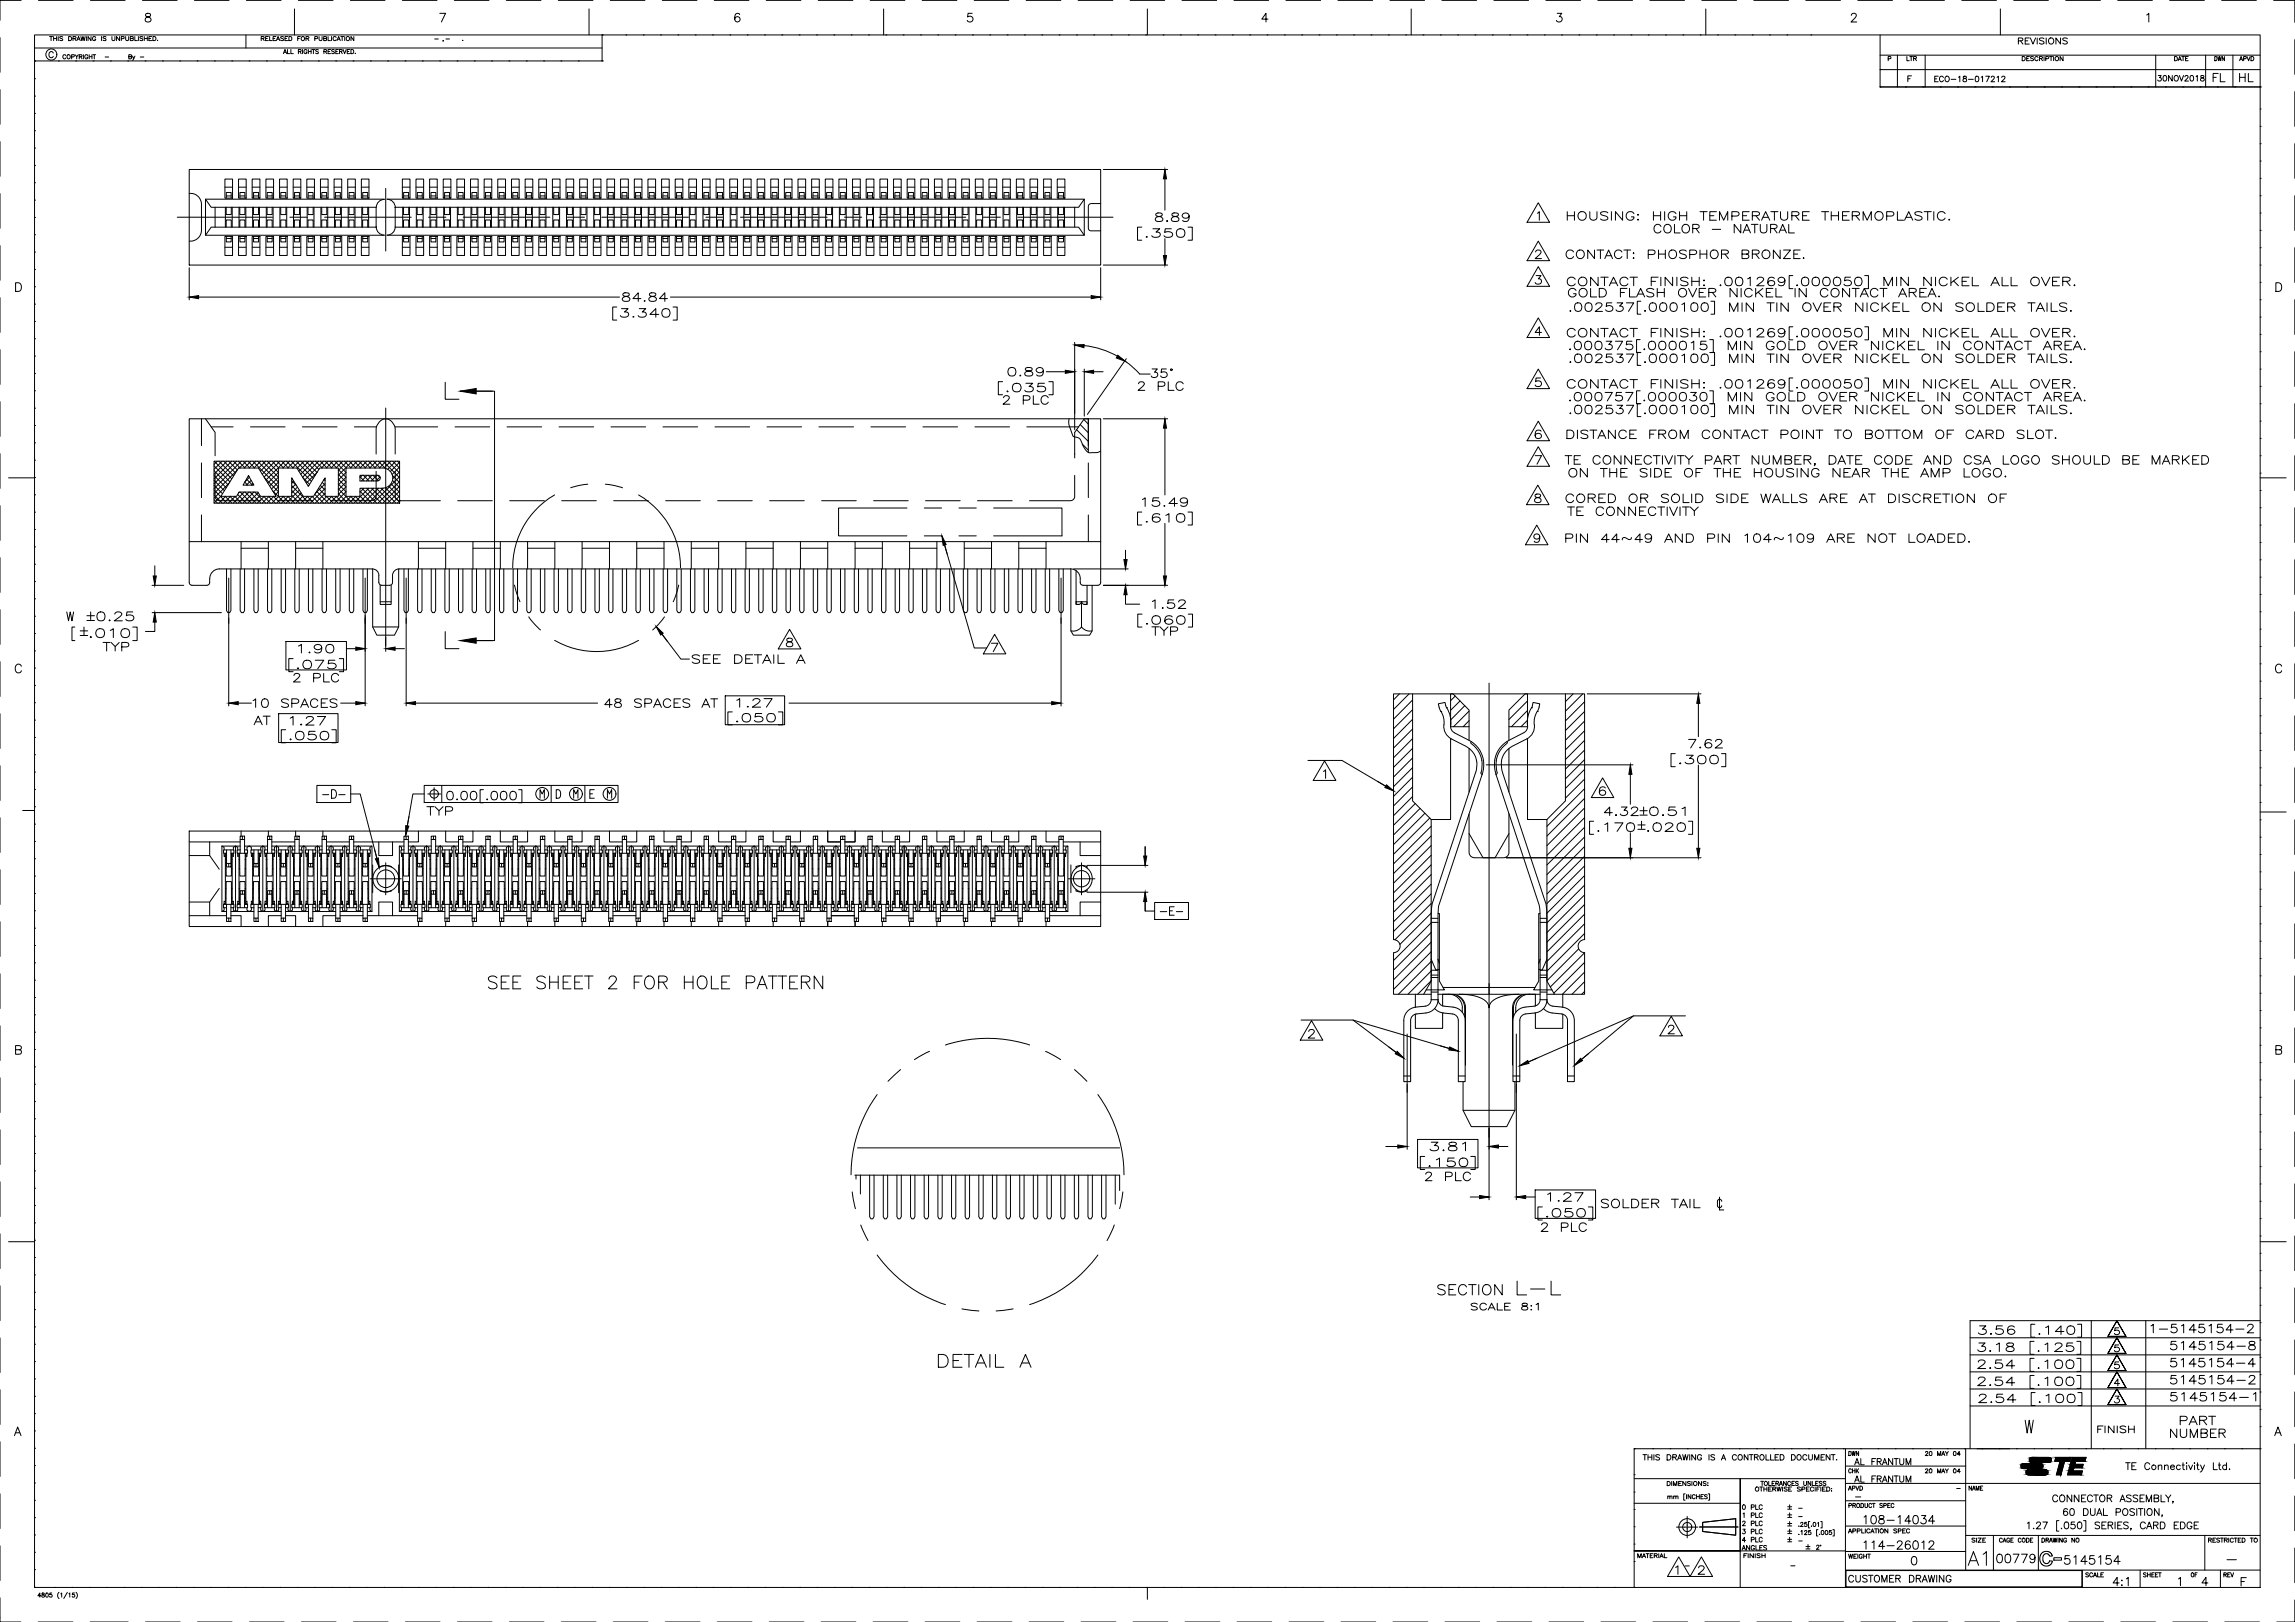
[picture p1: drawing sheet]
<svg xmlns="http://www.w3.org/2000/svg" width="841mm" height="594mm" viewBox="0 0 841 594" stroke-linecap="round" stroke-linejoin="round" font-family="sans-serif">
<g fill="none" stroke="#000" stroke-width=".37">
<path d="M0 13.8v12.7M7.7 .1h-7.7v7.3M12.7 12.8h815.6v568.6h-815.6zM12.7 17.6h207.9M14.1 .1h12.7M18.2 13.4h1.1M18.7 13.4v1.5M19.5 19.4a.8 .8 0 0 0-.9-.5 .8 .8 0 0 0-.7 .8v.6a.81 .81 0 0 0 .7 .8 .81 .81 0 0 0 .9-.5M19.6 14.1h1.1M19.6 13.4v1.5M20.7 13.4v1.5M21.3 13.4v1.5"/>
<path d="M23 13.6l-.4-.2-.7 .2 .1 .3 .9 .4-.1 .5-.9-.1M25.1 13.4h.6a.76 .76 0 0 1 .6 .7 .76 .76 0 0 1-.6 .8h-.6zM26.8 14.1l.9-.1 .2-.4-1.1-.2v1.5M27.3 14.1l.6 .8M28.2 14.9l.6-1.5 .6 1.5M28.4 14.4h.8M29.6 13.4l.4 1.5 .4-1.5 .4 1.5 .4-1.5M31.7 13.4v1.5M33.1 .1h12.7M33.4 13.4v1.5l-1.1-1.5v1.5M35.1 13.7a.6 .6 0 0 0-.7-.3 .6 .6 0 0 0-.5 .5v.4a.57 .57 0 0 0 .6 .6 .57 .57 0 0 0 .6-.6h-.4M37.2 13.4v1.5"/>
<path d="M38.9 13.6l-.4-.2-.7 .2v.3l1 .4-.1 .5-.9-.1M41 13.4v1l.5 .5 .5-.2 .1-1.3M43.8 13.4v1.5l-1.1-1.5v1.5M44.5 14.1h.9v-.7h-.9v1.5M46.1 13.4v1l.4 .5 .6-.2 .1-1.3M47.8 14.1l.9-.1 .2-.4-1.1-.2v1.5l1-.2 .1-.3-.4-.3M49.4 13.4v1.5h.9M50.7 13.4v1.5M52.2 .1h12.7M52.3 13.6l-.4-.2-.6 .2v.3l.9 .3v.6l-.9-.1M52.9 14.1h1.1M52.9 13.4v1.5"/>
<path d="M53.5 5.1a.63 .63 0 0 0 .3 1 1.14 1.14 0 0 1 1.3 .4 1.14 1.14 0 0 1-.1 1.4l-1 .2-.7-.3a1.17 1.17 0 0 1 .2-1.3 1.17 1.17 0 0 1 1.2-.4 .66 .66 0 0 0 .3-1zM54 13.4v1.5M54.6 14.1h.6M55.6 13.4h-1v1.5h1M56 13.4h.6a.76 .76 0 0 1 .6 .7 .76 .76 0 0 1-.6 .8h-.6zM57.7 14.7h.1M71.2 .1h12.7M90.1 12.8v4.8M90.3 .1h12.7M95.7 14.1l.9-.1 .2-.4-1.1-.2v1.5M96.3 14.1l.5 .8M97.3 14.1h.7"/>
<path d="M98.3 13.4h-1v1.5h1M98.8 13.4v1.5h.9M100.1 14.1h.6M101.1 13.4h-1v1.5h1M101.3 14.9l.6-1.5 .6 1.5M101.5 14.4h.8M103.8 19.7l.6-1.6 .6 1.6M103.9 13.6l-.4-.2-.7 .2 .1 .3 .9 .3v.6l-1-.1M104.1 19.1h.7M104.4 14.1h.6M105.4 18.1v1.6h.9M105.4 13.4h-1v1.5h1"/>
<path d="M105.9 13.4h.5a.78 .78 0 0 1 .6 .7 .78 .78 0 0 1-.6 .8h-.5zM106.6 18.1v1.6h.9M107.9 3.3v9.5M109.1 14.1h.6M109.3 18.9l.9-.1 .1-.5-1-.2v1.6M109.3 .1h12.7M109.9 18.9l.5 .8M110.1 13.4h-1v1.5M110.9 18.1v1.6M112.1 14.1l.9-.1 .2-.4-1.1-.2v1.5M112.5 18.5a.62 .62 0 0 0-.9-.3 .62 .62 0 0 0-.2 .9 .55 .55 0 0 0 .5 .6 .55 .55 0 0 0 .6-.6h-.4M112.6 14.1l.6 .8"/>
<path d="M113 18.1v1.6M113 18.9h1M114 18.1v1.6M114.3 18.1h1.1M114.9 18.1v1.6M115.4 14.1h.8l.2-.5-1-.2v1.5M116.7 18.3l-.4-.2-.6 .2 1 .9-.4 .5-.6-.3M116.9 13.4v1l.5 .5 .5-.2 .1-1.3M118.6 14.1l.9-.1v-.6h-.9v1.5l.9-.1 .2-.4-.4-.3M118.7 18.9l.8-.1 .2-.4-1-.3v1.6M119.2 18.9l.5 .8M120.2 13.4v1.5h.9"/>
<path d="M120.2 18.9h.6M121.2 18.1h-1v1.6h1M121.5 13.4v1.5M122.6 18.3l-.4-.2-.7 .2 .2 .4 .9 .5-.4 .5-.7-.3M123.1 18.9h.5M123.2 13.7a.6 .6 0 0 0-.7-.3 .6 .6 0 0 0-.5 .5v.4a.6 .6 0 0 0 .5 .6 .6 .6 0 0 0 .7-.4M123.5 14.9l.6-1.5 .6 1.5M123.7 14.4h.8M124 18.1h-.9v1.6h.9M124.4 18.9l.9-.1 .1-.4-1-.3v1.6M124.9 13.4h1M124.9 18.9l.5 .8"/>
<path d="M125.4 13.4v1.5M125.7 18.1l.6 1.6 .6-1.6M126.3 13.4v1.5M127.3 18.9h.5M128.2 18.1h-.9v1.6h.9M128.4 .1h12.7M128.6 18.1h.5a.81 .81 0 0 1 .5 .8 .81 .81 0 0 1-.5 .8h-.5zM129.7 13.4v1.5l-1.1-1.5v1.5M130.2 19.5h.1M147.4 .1h12.7M159.3 14.3h1.3M161.2 4.9h2.1l-1.5 3.2"/>
<path d="M162.5 14.8l-.2 .4M163.4 14.3h1.3M166.5 .1h12.7M169.6 14.7h.1M185.5 .1h12.7M204.6 .1h12.7M215.9 3.3v9.5M220.6 12.8h.1M220.6 12.8v9.5h-207.9M223.6 .1h12.7M229.4 12.8h.1M235.7 12.8h.1"/>
<path d="M242.1 12.8h.1M242.7 .1h12.7M248.4 12.8h.1M254.8 12.8h.1M261.1 12.8h.1M261.7 .1h12.7M267.5 12.8h.1M271.1 5.3a.89 .89 0 0 0-.9-.4 .89 .89 0 0 0-.8 .6 1.82 1.82 0 0 0 .8 2.6 .99 .99 0 0 0 1-1 .99 .99 0 0 0-.9-1 .99 .99 0 0 0-1.1 .9M273.8 12.8h.1M280.2 12.8h.1M280.8 .1h12.7M286.5 12.8h.1"/>
<path d="M292.9 12.8h.1M299.2 12.8h.1M299.8 .1h12.7M305.6 12.8h.1M311.9 12.8h.1M318.3 12.8h.1M318.9 .1h12.7M323.8 3.3v9.5M324.6 12.8h.1M331 12.8h.1M337.3 12.8h.1M337.9 .1h12.7"/>
<path d="M343.7 12.8h.1M350 12.8h.1M356.3 4.9h-1.5l-.2 1.3a1.13 1.13 0 0 1 1.7 0 1.13 1.13 0 0 1-.2 1.7 1.13 1.13 0 0 1-1.6-.4M356.4 12.8h.1M357 .1h12.7M362.7 12.8h.1M369.1 12.8h.1M375.4 12.8h.1M376 .1h12.7M381.8 12.8h.1M388.1 12.8h.1M394.5 12.8h.1"/>
<path d="M395.1 .1h12.7M400.8 12.8h.1M407.2 12.8h.1M413.5 12.8h.1M414.1 .1h12.7M419.9 12.8h.1M420.5 3.3v9.5M426.2 12.8h.1M432.6 12.8h.1M433.2 .1h12.7M438.9 12.8h.1M445.3 12.8h.1"/>
<path d="M451.6 12.8h.1M452.2 .1h12.7M458 12.8h.1M464.3 12.8h.1M464.7 7h-2.3l1.5-2.1v3.2M470.7 12.8h.1M471.3 .1h12.7M477 12.8h.1M483.4 12.8h.1M489.7 12.8h.1M490.3 .1h12.7M496.1 12.8h.1"/>
<path d="M502.4 12.8h.1M508.8 12.8h.1M509.4 .1h12.7M515.1 12.8h.1M517.1 3.3v9.5M521.5 12.8h.1M527.8 12.8h.1M528.4 .1h12.7M534.2 12.8h.1M540.5 12.8h.1M546.9 12.8h.1M547.5 .1h12.7"/>
<path d="M553.2 12.8h.1M559.6 12.8h.1M565.9 12.8h.1M566.5 .1h12.7M570.7 4.9h1.6l-.9 1.2a1.06 1.06 0 0 1 1 1.5 1.06 1.06 0 0 1-1.7 .3l-.3-.4M572.3 12.8h.1M578.6 12.8h.1M585 12.8h.1M585.6 .1h12.7M591.3 12.8h.1M597.7 12.8h.1M604 12.8h.1"/>
<path d="M604.6 .1h12.7M610.4 12.8h.1M616.7 12.8h.1M623.1 12.8h.1M623.7 .1h12.7M625.1 3.3v9.5M629.4 12.8h.1M635.8 12.8h.1M642.1 12.8h.1M642.7 .1h12.7M648.5 12.8h.1M654.8 12.8h.1"/>
<path d="M661.8 .1h12.7M663.6 12.8h.1M678.4 5.6l.7-.7h.6l.6 .6-.5 1-1.5 1.6h2.1M680.8 .1h12.7M689 12.8v19M699.9 .1h12.7M718.9 .1h12.7M733 3.3v9.5M738 .1h12.7M739.6 15l1.4-.2 .3-.5-.3-.3-1.4-.1v2.2M740.5 15l.8 1.1M742.1 15h1"/>
<path d="M743.7 13.9h-1.6v2.2h1.6M744.1 13.9l.9 2.2 1-2.2M746.6 13.9v2.2M749.1 14.2l-.6-.3-1.1 .3 .2 .5 1.2 .5 .3 .6-.6 .3-1.1-.3M749.9 13.9v2.2M755.1 13.9v2.2l-1.7-2.2v2.2M757 .1h12.7M757.6 14.2l-.6-.3-1.1 .3 .3 .5 .9 .3 .5 .5v.3l-.6 .3-1.1-.3M776.1 .1h12.7M786.7 5.5l.7-.6v3.2M795.1 .1h12.7M814.2 .1h12.7"/>
<path d="M833.2 .1h7.8v8.1M841 14.5v12.7M0 32.8v12.7M12.7 22.3h.1M12.7 28.8h.1M12.7 35.2h.1M21.4 22.3h.1M24.1 20.4a.57 .57 0 0 0-.6-.4 .57 .57 0 0 0-.5 .6v.4a.56 .56 0 0 0 .5 .6 .56 .56 0 0 0 .6-.4M26.2 20.8h.9l.1-.6-1-.2v1.6M27.5 20l.6 .8v.8M27.8 22.3h.1M28.7 20l-.6 .8"/>
<path d="M29 20.8l.9-.1v-.6l-.9-.1v1.6M29.5 20.8l.6 .8M30.6 20v1.6M32.2 20.4a.57 .57 0 0 0-.7-.4 .57 .57 0 0 0-.4 .6v.4a.55 .55 0 0 0 .5 .6 .55 .55 0 0 0 .6-.6h-.4M32.7 20v1.6M32.7 20.8h1M33.7 20v1.6M34 20h1.1M34.1 22.3h.1M34.5 20v1.6M38.5 20.9h1.3M40.5 22.3h.1"/>
<path d="M46.8 22.3h.1M47.2 20.8l.8-.1 .2-.4-1-.3v1.6l.9-.2 .1-.3-.4-.3M48.6 20.5l.4 1.1 .4-1.1M49 21.6l-.5 .5M51.4 20.9h1.3M53.2 22.3h.1M59.5 22.3h.1M65.9 22.3h.1M72.2 22.3h.1M78.6 22.3h.1M84.9 22.3h.1M91.3 22.3h.1"/>
<path d="M97.6 22.3h.1M104 22.3h.1M110.3 22.3h.1M116.7 22.3h.1M123 22.3h.1M129.4 22.3h.1M135.7 22.3h.1M142.1 22.3h.1M148.4 22.3h.1M154.8 22.3h.1M161.1 22.3h.1M167.5 22.3h.1"/>
<path d="M173.8 22.3h.1M180.2 22.3h.1M186.5 22.3h.1M192.9 22.3h.1M199.2 22.3h.1M205.6 22.3h.1M211.9 22.3h.1M220.6 22.3h.1M689 31.8h.1M689 25.5h.1M689 31.8h139.3M689 20.2h139.3"/>
<path d="M689 25.5h139.3M691.9 21.5l.9-.1 .1-.6-1-.1v1.5M695.3 20.2v11.6M698.3 31.8h.1M698.8 20.7v1.5h.9M699.1 28.8h.8M699.9 20.7h1M700.4 20.7v1.5M700.5 27.8h-1.4v2.1M701.3 21.4l.9-.1v-.5l-.9-.1v1.5M701.8 21.4l.5 .8M704.6 31.8h.1"/>
<path d="M705.5 20.2v11.6M709 28.9h.8M710.3 27.9h-1.3v2h1.3M711 31.8h.1M712.2 28.4a.74 .74 0 0 0-.9-.5 .74 .74 0 0 0-.6 .8v.5a.74 .74 0 0 0 .6 .7 .74 .74 0 0 0 .9-.5M713.2 28a.96 .96 0 0 1 1.2 .9 .96 .96 0 0 1-1.2 1l-.4-.7zM715 29.1h1.7M717.3 31.8h.1M717.7 28.3l.5-.4v2M719.5 28v.6a.84 .84 0 0 1 1 .3 .84 .84 0 0 1 0 1h-1a.84 .84 0 0 1 .1-1 .84 .84 0 0 1 .9-.3v-.6zM721.4 29.1h1.7M723.7 31.8h.1"/>
<path d="M724.1 28a1.01 1.01 0 0 1 1.2 .7 1.01 1.01 0 0 1-.7 1.2l-.7-.3zM726 28.3l.5-.4v2M727.7 27.9h1.3l-.9 2M729.7 28.4l.2-.4 .6-.1 .3 .6-1.2 1.4h1.4M730 31.8h.1M731.8 28.3l.5-.4v2M733.6 28.4l.2-.4 .6-.1 .3 .6-1.2 1.4h1.3M736.4 31.8h.1M741 20.7h.6a.79 .79 0 0 1 .6 .8 .79 .79 0 0 1-.6 .7h-.6zM742.7 21.4h.6M742.7 31.8h.1M743.7 20.7h-1v1.5h1"/>
<path d="M745.2 20.9l-.9-.1-.1 .4 .8 .4 .2 .4-.4 .2-.7-.2M746.8 21.1a.62 .62 0 0 0-.6-.4 .62 .62 0 0 0-.5 .6 .68 .68 0 0 0 .2 .8 .68 .68 0 0 0 .9-.1v-.1M747.4 21.4h.7l.4-.4-.2-.2-.9-.1v1.5M748 21.4l.5 .8M749.1 20.7v1.5M749.1 31.8h.1M749.7 21.5l.9-.1 .1-.6-1-.1v1.5M751.1 20.7h1.1M751.6 20.7v1.5M752.6 20.7v1.5M755.4 31.8h.1M756 20.7v1.5l-1.1-1.5v1.5"/>
<path d="M761.8 31.8h.1M768.1 31.8h.1M774.5 31.8h.1M780.8 31.8h.1M787.2 31.8h.1M790 20.2v11.6M790.9 27.7h1.1l-.6 .7a.68 .68 0 0 1 .5 1.1 .68 .68 0 0 1-1.2-.2M792.9 27.7a1 1 0 0 1 1.3 .8 1 1 0 0 1-.8 1.2h-.2a1.28 1.28 0 0 1-.3-2zM793.5 31.8h.1M796 27.7v2l-1.3-2v2M796.9 20.7h.5a.81 .81 0 0 1 .5 .8 .81 .81 0 0 1-.5 .7h-.5zM797.1 27.7a.96 .96 0 0 1 1.2 1 .96 .96 0 0 1-1.2 .9l-.4-.7z"/>
<path d="M798.2 22.2l.6-1.5 .6 1.5M798.4 21.7h.8M798.7 27.7l.7 2 .8-2M799.5 20.7h1M799.9 31.8h.1M800 20.7v1.5M800.7 28.2l.4-.5h.6l.1 .3-1.2 1.7h1.4M800.9 21.4h.6M801.9 20.7h-1v1.5h1M802.8 27.7a1.01 1.01 0 0 1 1.2 .8 1.01 1.01 0 0 1-.7 1.2l-.5-.1-.3-.8zM804.8 28l.4-.3v2M806.2 31.8h.1"/>
<path d="M806.6 27.7v.6a.85 .85 0 0 1 .9 .3 .85 .85 0 0 1 .1 1l-1.1-.1v-.7l1.1-.6v-.5zM808.3 20.2v11.6M811 28.3h1.2M811.6 20.7a.77 .77 0 0 1 .9 .8 .77 .77 0 0 1-.9 .7zM812.6 31.8h.1M812.8 20.7l.3 1.5 .3-1.5 .2 1.5 .4-1.5M812.9 26.9h-1.9v3M813.6 26.9v3h1.8M815.2 20.7v1.5l-.9-1.5v1.5M818.3 20.2v11.6M818.9 31.8h.1M820.7 22.2l.6-1.5 .5 1.5"/>
<path d="M820.7 26.9v3M820.7 28.3h2M820.9 21.7h.7M822.2 21.5l.8-.1v-.6l-.8-.1v1.5M822.7 26.9v3M823.4 20.7l.6 1.5 .6-1.5M823.9 26.9v3h1.8M824.9 20.7h.5a.81 .81 0 0 1 .6 .8 .81 .81 0 0 1-.6 .7h-.5zM828.3 39.9h.1M828.3 31.8h.1M841 33.6v12.7M0 51.9v12.7"/>
<path d="M12.7 41.5h.1M12.7 47.9h.1M12.7 54.2h.1M828.3 59h.1M828.3 52.6h.1M828.3 46.3h.1M841 52.6v12.7M0 70.9v12.7M12.7 60.6h.1M12.7 66.9h.1M12.7 73.3h.1M12.7 79.6h.1"/>
<path d="M64.9 79.6h35M69.3 62.1h334.1v35h-334.1zM69.3 70.8a4.1 4.1 0 0 1 4.5 4v9.5a4.1 4.1 0 0 1-4.5 4M75.3 73h65.5M78.8 75.9v7.3M82.4 65.6h2.8v7h-2.8zM82.4 68.6h2.8M82.6 75.9v7.3M82.9 75.9v2.7h1.9v-2.7M82.9 72.6v-2.1h1.8v2.1M82.9 71.8h1.9M85.1 75.9v7.3"/>
<path d="M87.4 65.6h2.8v7h-2.8zM87.4 68.6h2.8M87.6 75.9v7.3M87.9 75.9v2.7h1.8v-2.7M87.9 72.6v-2.1h1.8v2.1M87.9 71.8h1.8M90.1 75.9v7.3M92.4 65.6h2.9v7h-2.9zM92.4 68.6h2.9M92.6 75.9v7.3M92.9 75.9v2.7h1.8v-2.7M92.9 72.6v-2.1h1.8v2.1"/>
<path d="M92.9 71.8h1.8M95.1 75.9v7.3M97.5 65.6h2.7v7h-2.7zM97.5 68.6h2.7M97.6 75.9v7.3M97.9 75.9v2.7h1.8v-2.7M97.9 72.6v-2.1h1.8v2.1M97.9 71.8h1.8M100.1 75.9v7.3M102.4 65.6h2.8v7h-2.8zM102.4 68.6h2.8M102.6 75.9v7.3"/>
<path d="M102.9 75.9v2.7h1.9v-2.7M102.9 72.6v-2.1h1.8v2.1M102.9 71.8h1.8M105.1 75.9v7.3M106.2 79.6h6.4M107.4 65.6h2.8v7h-2.8zM107.4 68.6h2.8M107.6 75.9v7.3M107.9 75.9v2.7h1.9v-2.7M107.9 72.6l.1-2.1h1.7v2.1M107.9 71.8h1.8M110.1 75.9v7.3"/>
<path d="M112.4 65.6h2.8v7h-2.8zM112.4 68.6h2.8M112.6 75.9v7.3M112.9 75.9v2.7h1.9v-2.7M112.9 72.6v-2.1h1.8v2.1M112.9 71.8h1.8M115.1 75.9v7.3M117.4 65.6h2.8v7h-2.8zM117.4 68.6h2.8M117.6 75.9v7.3M117.9 72.6v-2.1h1.8v2.1M117.9 75.9v2.7h1.9v-2.7"/>
<path d="M117.9 71.8h1.8M119 79.6h31.7M120.1 75.9v7.3M122.4 65.6h2.8v7h-2.8zM122.4 68.6h2.8M122.6 75.9v7.3M122.9 72.6v-2.1h1.8v2.1M122.9 75.9v2.7h1.9v-2.7M122.9 71.8h1.9M125.1 75.9v7.3M127.4 65.6h2.8v7h-2.8zM127.4 68.6h2.8"/>
<path d="M127.6 75.9v7.3M127.9 75.9v2.7h1.9v-2.7M127.9 72.6v-2.1h1.9v2.1M127.9 71.8h1.9M130.1 75.9v7.3M132.4 65.6h2.8v7h-2.8zM132.4 68.6h2.8M132.6 75.9v7.3M132.9 75.9v2.7h1.8v-2.7M132.9 72.6v-2.1h1.8v2.1M132.9 71.8h1.8M135.1 75.9v7.3"/>
<path d="M137.8 75.9h-60.4l-2.1-2.9v13.2h65.5M137.8 75.9v7.3h-60.4l-2.1 3M140.9 73a2.98 2.98 0 0 0-3 2.9M141.4 69v23M141.8 73h255.5v13.2h-255.4l.6-.2a2.99 2.99 0 0 0 2.3-2.8l.1-7.2a3.1 3.1 0 0 0-3.1-3zM147.4 65.6h2.8v7h-2.8zM147.4 68.6h2.8M147.6 75.9v7.3M147.9 75.9v2.7h1.9v-2.7M147.9 72.6v-2.1h1.8v2.1M147.9 71.8h1.8M150.1 75.9v7.3"/>
<path d="M152.4 65.6h2.8v7h-2.8zM152.4 68.6h2.8M152.6 75.9v7.3M152.9 75.9v2.7h1.9v-2.7M152.9 72.6l.1-2.1h1.7v2.1M152.9 71.8h1.8M155.1 75.9v7.3M157.1 79.6h6.3M157.4 65.6h2.8v7h-2.8zM157.4 68.6h2.8M157.6 75.9v7.3M157.9 75.9v2.7h1.9v-2.7"/>
<path d="M157.9 72.6v-2.1h1.8v2.1M157.9 71.8h1.8M160.1 75.9v7.3M162.4 65.6h2.8v7h-2.8zM162.4 68.6h2.8M162.6 75.9v7.3M162.9 72.6v-2.1h1.8v2.1M162.9 75.9v2.7h1.9v-2.7M162.9 71.8h1.9M165.1 75.9v7.3M167.4 65.6h2.8v7h-2.8zM167.4 68.6h2.8"/>
<path d="M167.6 75.9v7.3M167.9 72.6v-2.1h1.8v2.1M167.9 75.9v2.7h1.9v-2.7M167.9 71.8h1.9M169.8 79.6h31.7M170.1 75.9v7.3M172.4 65.6h2.8v7h-2.8zM172.4 68.6h2.8M172.6 75.9v7.3M172.9 75.9v2.7h1.9v-2.7M172.9 72.6v-2.1h1.9v2.1M172.9 71.8h1.9"/>
<path d="M175.1 75.9v7.3M177.4 65.6h2.8v7h-2.8zM177.4 68.6h2.8M177.6 75.9v7.3M177.9 75.9v2.7h1.8v-2.7M177.9 72.6v-2.1h1.8v2.1M177.9 71.8h1.8M180.1 75.9v7.3M182.4 65.6h2.9v7h-2.9zM182.4 68.6h2.9M182.6 75.9v7.3M182.9 75.9v2.7h1.8v-2.7"/>
<path d="M182.9 72.6v-2.1h1.8v2.1M182.9 71.8h1.8M185.1 75.9v7.3M187.5 65.6h2.7v7h-2.7zM187.5 68.6h2.7M187.6 75.9v7.3M187.9 75.9v2.7h1.9v-2.7M187.9 72.6v-2.1h1.8v2.1M187.9 71.8h1.8M190.1 75.9v7.3M192.4 65.6h2.8v7h-2.8zM192.4 68.6h2.8"/>
<path d="M192.6 75.9v7.3M192.9 75.9v2.7h1.9v-2.7M192.9 72.6v-2.1h1.8v2.1M192.9 71.8h1.8M195.1 75.9v7.3M197.4 65.6h2.8v7h-2.8zM197.4 68.6h2.8M197.6 75.9v7.3M197.9 75.9v2.7h1.9v-2.7M197.9 72.6l.1-2.1h1.7v2.1M197.9 71.8h1.8M200.1 75.9v7.3"/>
<path d="M202.4 65.6h2.8v7h-2.8zM202.4 68.6h2.8M202.6 75.9v7.3M202.9 72.6v-2.1h1.8v2.1M202.9 75.9v2.7h1.9v-2.7M202.9 71.8h1.8M205.1 75.9v7.3M207.4 65.6h2.8v7h-2.8zM207.4 68.6h2.8M207.6 75.9v7.3M207.9 79.6h6.3M207.9 72.6v-2.1h1.8v2.1"/>
<path d="M207.9 75.9v2.7h1.9v-2.7M207.9 71.8h1.9M210.1 75.9v7.3M212.4 65.6h2.8v7h-2.8zM212.4 68.6h2.8M212.6 75.9v7.3M212.9 72.6v-2.1h1.8v2.1M212.9 75.9v2.7h1.9v-2.7M212.9 71.8h1.9M215.1 75.9v7.3M217.4 65.6h2.8v7h-2.8zM217.4 68.6h2.8"/>
<path d="M217.6 75.9v7.3M217.9 75.9v2.7h1.9v-2.7M217.9 72.6v-2.1h1.9v2.1M217.9 71.8h1.9M220.1 75.9v7.3M220.6 79.6h31.7M222.4 65.6h2.8v7h-2.8zM222.4 68.6h2.8M222.6 75.9v7.3M222.9 75.9v2.7h1.8v-2.7M222.9 72.6v-2.1h1.8v2.1M222.9 71.8h1.8"/>
<path d="M225.1 75.9v7.3M227.4 65.6h2.9v7h-2.9zM227.4 68.6h2.9M227.6 75.9v7.3M227.9 75.9v2.7h1.8v-2.7M227.9 72.6v-2.1h1.8v2.1M227.9 71.8h1.8M230.1 75.9v7.3M232.5 65.6h2.7v7h-2.7zM232.5 68.6h2.7M232.6 75.9v7.3M232.9 75.9v2.7h1.9v-2.7"/>
<path d="M232.9 72.6v-2.1h1.8v2.1M232.9 71.8h1.8M235.1 75.9v7.3M237.4 65.6h2.8v7h-2.8zM237.4 68.6h2.8M237.6 75.9v7.3M237.9 75.9v2.7h1.9v-2.7M237.9 72.6v-2.1h1.8v2.1M237.9 71.8h1.8M240.1 75.9v7.3M242.4 65.6h2.8v7h-2.8zM242.4 68.6h2.8"/>
<path d="M242.6 75.9v7.3M242.9 75.9v2.7h1.9v-2.7M242.9 72.6l.1-2.1h1.7v2.1M242.9 71.8h1.8M245.1 75.9v7.3M247.4 65.6h2.8v7h-2.8zM247.4 68.6h2.8M247.6 75.9v7.3M247.9 72.6v-2.1h1.8v2.1M247.9 75.9v2.7h1.9v-2.7M247.9 71.8h1.8M250.1 75.9v7.3"/>
<path d="M252.4 65.6h2.8v7h-2.8zM252.4 68.6h2.8M252.6 75.9v7.3M252.9 72.6v-2.1h1.8v2.1M252.9 75.9v2.7h1.9v-2.7M252.9 71.8h1.9M255.1 75.9v7.3M257.4 65.6h2.8v7h-2.8zM257.4 68.6h2.8M257.6 75.9v7.3M257.9 75.9v2.7h1.9v-2.7M257.9 72.6v-2.1h1.8v2.1"/>
<path d="M257.9 71.8h1.9M258.7 79.6h6.3M260.1 75.9v7.3M262.4 65.6h2.8v7h-2.8zM262.4 68.6h2.8M262.6 75.9v7.3M262.9 75.9v2.7h1.9v-2.7M262.9 72.6v-2.1h1.9v2.1M262.9 71.8h1.9M265.1 75.9v7.3M267.4 65.6h2.9v7h-2.9zM267.4 68.6h2.9"/>
<path d="M267.6 75.9v7.3M267.9 75.9v2.7h1.8v-2.7M267.9 72.6v-2.1h1.8v2.1M267.9 71.8h1.8M270.1 75.9v7.3M271.4 79.6h31.7M272.4 65.6h2.9v7h-2.9zM272.4 68.6h2.9M272.6 75.9v7.3M272.9 75.9v2.7h1.8v-2.7M272.9 72.6v-2.1h1.8v2.1M272.9 71.8h1.8"/>
<path d="M275.1 75.9v7.3M277.5 65.6h2.7v7h-2.7zM277.5 68.6h2.7M277.6 75.9v7.3M277.9 75.9v2.7h1.9v-2.7M277.9 72.6v-2.1h1.8v2.1M277.9 71.8h1.8M280.1 75.9v7.3M282.4 65.6h2.8v7h-2.8zM282.4 68.6h2.8M282.6 75.9v7.3M282.9 75.9v2.7h1.9v-2.7"/>
<path d="M282.9 72.6l.1-2.1h1.7v2.1M282.9 71.8h1.8M285.1 75.9v7.3M287.4 65.6h2.8v7h-2.8zM287.4 68.6h2.8M287.6 75.9v7.3M287.9 75.9v2.7h1.9v-2.7M287.9 72.6l.1-2.1h1.7v2.1M287.9 71.8h1.8M290.1 75.9v7.3M292.4 65.6h2.8v7h-2.8zM292.4 68.6h2.8"/>
<path d="M292.6 75.9v7.3M292.9 72.6v-2.1h1.8v2.1M292.9 75.9v2.7h1.9v-2.7M292.9 71.8h1.8M295.1 75.9v7.3M297.4 65.6h2.8v7h-2.8zM297.4 68.6h2.8M297.6 75.9v7.3M297.9 72.6v-2.1h1.8v2.1M297.9 75.9v2.7h1.9v-2.7M297.9 71.8h1.9M300.1 75.9v7.3"/>
<path d="M302.4 65.6h2.8v7h-2.8zM302.4 68.6h2.8M302.6 75.9v7.3M302.9 72.6v-2.1h1.8v2.1M302.9 75.9v2.7h1.9v-2.7M302.9 71.8h1.9M305.1 75.9v7.3M307.4 65.6h2.8v7h-2.8zM307.4 68.6h2.8M307.6 75.9v7.3M307.9 75.9v2.7h1.9v-2.7M307.9 72.6v-2.1h1.9v2.1"/>
<path d="M307.9 71.8h1.9M309.5 79.6h6.3M310.1 75.9v7.3M312.4 65.6h2.9v7h-2.9zM312.4 68.6h2.9M312.6 75.9v7.3M312.9 75.9v2.7h1.8v-2.7M312.9 72.6v-2.1h1.8v2.1M312.9 71.8h1.8M315.1 75.9v7.3M317.4 65.6h2.9v7h-2.9zM317.4 68.6h2.9"/>
<path d="M317.6 75.9v7.3M317.9 75.9v2.7h1.8v-2.7M317.9 72.6v-2.1h1.8v2.1M317.9 71.8h1.8M320.1 75.9v7.3M322.2 79.6h31.7M322.5 65.6h2.7v7h-2.7zM322.5 68.6h2.7M322.6 75.9v7.3M322.9 75.9v2.7h1.9v-2.7M322.9 72.6v-2.1h1.8v2.1M322.9 71.8h1.8"/>
<path d="M325.1 75.9v7.3M327.4 65.6h2.8v7h-2.8zM327.4 68.6h2.8M327.6 75.9v7.3M327.9 75.9v2.7h1.9v-2.7M327.9 72.6l.1-2.1h1.7v2.1M327.9 71.8h1.8M330.1 75.9v7.3M332.4 65.6h2.8v7h-2.8zM332.4 68.6h2.8M332.6 75.9v7.3M332.9 75.9v2.7h1.9v-2.7"/>
<path d="M332.9 72.6l.1-2.1h1.7v2.1M332.9 71.8h1.8M335.1 75.9v7.3M337.4 65.6h2.8v7h-2.8zM337.4 68.6h2.8M337.6 75.9v7.3M337.9 72.6v-2.1h1.8v2.1M337.9 75.9v2.7h1.9v-2.7M337.9 71.8h1.8M340.1 75.9v7.3M342.4 65.6h2.8v7h-2.8zM342.4 68.6h2.8"/>
<path d="M342.6 75.9v7.3M342.9 72.6v-2.1h1.8v2.1M342.9 75.9v2.7h1.9v-2.7M342.9 71.8h1.9M345.1 75.9v7.3M347.4 65.6h2.8v7h-2.8zM347.4 68.6h2.8M347.6 75.9v7.3M347.9 75.9v2.7h1.9v-2.7M347.9 72.6v-2.1h1.8v2.1M347.9 71.8h1.9M350.1 75.9v7.3"/>
<path d="M352.4 65.6h2.8v7h-2.8zM352.4 68.6h2.8M352.6 75.9v7.3M352.9 75.9v2.7h1.9v-2.7M352.9 72.6v-2.1h1.9v2.1M352.9 71.8h1.9M355.1 75.9v7.3M357.4 65.6h2.9v7h-2.9zM357.4 68.6h2.9M357.6 75.9v7.3M357.9 75.9v2.7h1.8v-2.7M357.9 72.6v-2.1h1.8v2.1"/>
<path d="M357.9 71.8h1.8M360.1 75.9v7.3M360.3 79.6h6.3M362.4 65.6h2.9v7h-2.9zM362.4 68.6h2.9M362.6 75.9v7.3M362.9 75.9v2.7h1.8v-2.7M362.9 72.6v-2.1h1.8v2.1M362.9 71.8h1.8M365.1 75.9v7.3M367.5 65.6h2.7v7h-2.7zM367.5 68.6h2.7"/>
<path d="M367.6 75.9v7.3M367.9 75.9v2.7h1.9v-2.7M367.9 72.6v-2.1h1.8v2.1M367.9 71.8h1.8M370.1 75.9v7.3M372.4 65.6h2.8v7h-2.8zM372.4 68.6h2.8M372.6 75.9v7.3M372.9 75.9v2.7h1.9v-2.7M372.9 72.6l.1-2.1h1.7v2.1M372.9 71.8h1.8M373 79.6h34.9"/>
<path d="M375.1 75.9v7.3M377.4 65.6h2.8v7h-2.8zM377.4 68.6h2.8M377.6 75.9v7.3M377.9 75.9v2.7h1.9v-2.7M377.9 72.6l.1-2.1h1.7v2.1M377.9 71.8h1.8M380.1 75.9v7.3M382.4 65.6h2.8v7h-2.8zM382.4 68.6h2.8M382.6 75.9v7.3M382.9 72.6v-2.1h1.8v2.1"/>
<path d="M382.9 75.9v2.7h1.9v-2.7M382.9 71.8h1.8M385.1 75.9v7.3M387.4 65.6h2.8v7h-2.8zM387.4 68.6h2.8M387.6 75.9v7.3M387.9 72.6v-2.1h1.8v2.1M387.9 75.9v2.7h1.9v-2.7M387.9 71.8h1.9M390.1 75.9v7.3M393.8 75.9v7.3M397.3 73l-2 2.9h-250.5"/>
<path d="M403.4 74.6h-3.6l-.7 .3-.3 .7 .2 8.5 .7 .5h3.7M404.3 62.1h23.6M423.8 78.2l-.3 .6 .6 .4a1.6 1.6 0 0 1 2 1.3 1.82 1.82 0 0 1-2.7 0 1.06 1.06 0 0 1 1.2-1.2l1.1-.3 .2-.5a1.8 1.8 0 0 0-2.1-.3zM426.9 62.1l.6 3.4h-1.2zM426.9 65.5v11.5M429.6 78.2l-.1 .6 .6 .4a1.59 1.59 0 0 1 1.9 1.3 1.54 1.54 0 0 1-1.5 .7 1.54 1.54 0 0 1-1.2-1.1 2.35 2.35 0 0 1 2.3-1.1l.2-.5a1.85 1.85 0 0 0-2.2-.3zM435.8 79a1.34 1.34 0 0 1-1.4 .9 1.34 1.34 0 0 1-1.2-1 1.37 1.37 0 0 1 1.8-.8 1.37 1.37 0 0 1 .8 1.7l-.2 .7a1.39 1.39 0 0 1-2.2 .2M563.4 78.1l.7-.6v3.2M563.7 74.3l4.2 7.1h-8.3zM574.3 77.5v3.2M574.3 79h2.7M577 77.5v3.2"/>
<path d="M582.6 77.5v2.2a1.39 1.39 0 0 0 1.3 1 1.39 1.39 0 0 0 1.3-1v-2.2M589.2 77.9a1.74 1.74 0 0 0-2.7 .3l.8 .6a2.06 2.06 0 0 1 1.9 .9v.5a2.04 2.04 0 0 1-2.7 0M590.5 77.5v3.2M594.6 77.5v3.2l-2.6-3.2v3.2M598.8 78.2a1.56 1.56 0 0 0-2.4-.3 1.56 1.56 0 0 0 0 2.4 1.56 1.56 0 0 0 2.4-.4v-.5h-1M600.1 78.7h.4zM605.9 79h2.6M605.9 77.5v3.2M608.5 77.5v3.2M610 77.5v3.2M614.2 78.2a1.56 1.56 0 0 0-2.4-.3 1.56 1.56 0 0 0 0 2.4 1.56 1.56 0 0 0 2.4-.4v-.5h-1M615.5 79h2.6"/>
<path d="M615.5 77.5v3.2M618.1 77.5v3.2M623 77.5h2.6M624.3 77.5v3.2M626.6 79h1.5M629 77.5h-2.4v3.2h2.4M634.7 79.1l2.2-.1a.77 .77 0 0 0 0-1.3l-2.2-.2v3.2M638.6 79h1.5M641 77.5h-2.4v3.2h2.4M642.2 79l2.2-.2a.64 .64 0 0 0 .4-.6 .64 .64 0 0 0-.4-.5l-2.2-.2v3.2M643.5 79l1.3 1.7M646.1 79.6h1.9"/>
<path d="M648.9 77.5h2.7M650.2 77.5v3.2M652.5 77.5v2.2a1.39 1.39 0 0 0 1.3 1 1.39 1.39 0 0 0 1.3-1v-2.2M656.6 79l2.3-.2 .4-.7-.4-.4-.6-.2h-1.7v3.2M657.9 79l1.4 1.7M660.6 79h1.5M663 77.5h-2.4v3.2h2.4M667.5 77.5h2.6M668.8 77.5v3.2M671.1 79h2.6M671.1 77.5v3.2M673.7 77.5v3.2"/>
<path d="M675.2 79h1.5M677.7 77.5h-2.5v3.2h2.5M678.8 79l2.3-.2 .3-.7-.3-.4-2.3-.2v3.2M680.1 79l1.3 1.7M691.4 79.1l2.2-.1a.77 .77 0 0 0 0-1.3l-2.2-.2v3.2M695.3 77.5v3.2h2.3M698.5 79.6h1.9M704.3 77.9a1.68 1.68 0 0 0-2.6 .3l.8 .6a2.05 2.05 0 0 1 1.8 .9v.5a1.97 1.97 0 0 1-2.6 0M705.1 77.5h2.6M706.4 77.5v3.2M708.7 77.5v3.2M712.8 78.2a1.56 1.56 0 0 0-2.3-.3 1.56 1.56 0 0 0 0 2.4 1.56 1.56 0 0 0 2.3-.4"/>
<path d="M828.3 78h.1M828.3 71.7h.1M828.3 65.3h.1M841 71.7v12.7M0 90v12.7M12.7 86h.1M12.7 92.3h.1M12.7 98.7h.1M69.3 98.1v11.7M82.4 86.6h2.8v7h-2.8zM82.4 90.6h2.8M82.9 83.2v-2.6h1.9v2.6"/>
<path d="M82.9 86.6v2h1.8v-2M82.9 87.3h1.9M87.4 86.6h2.8v7h-2.8zM87.4 90.6h2.8M87.9 83.2v-2.6h1.8v2.6M87.9 86.6v2h1.8v-2M87.9 87.3h1.8M92.4 86.6h2.9v7h-2.9zM92.4 90.6h2.9M92.9 83.2v-2.6h1.8v2.6M92.9 86.6v2h1.8v-2M92.9 87.3h1.8"/>
<path d="M97.5 86.6h2.7v7h-2.7zM97.5 90.6h2.7M97.9 83.2v-2.6h1.8v2.6M97.9 86.6v2h1.8v-2M97.9 87.3h1.8M102.4 86.6h2.8v7h-2.8zM102.4 90.6h2.8M102.9 83.2v-2.6h1.9v2.6M102.9 86.6v2h1.8v-2M102.9 87.3h1.8M107.4 86.6h2.8v7h-2.8zM107.4 90.6h2.8"/>
<path d="M107.9 83.2v-2.6h1.9v2.6M107.9 86.6l.1 2h1.7v-2M107.9 87.3h1.8M112.4 86.6h2.8v7h-2.8zM112.4 90.6h2.8M112.9 83.2v-2.6h1.9v2.6M112.9 86.6v2h1.8v-2M112.9 87.3h1.8M117.4 86.6h2.8v7h-2.8zM117.4 90.6h2.8M117.9 86.6v2h1.8v-2M117.9 83.2v-2.6h1.9v2.6"/>
<path d="M117.9 87.3h1.8M122.4 86.6h2.8v7h-2.8zM122.4 90.6h2.8M122.9 86.6v2h1.8v-2M122.9 83.2v-2.6h1.9v2.6M122.9 87.3h1.9M127.4 86.6h2.8v7h-2.8zM127.4 90.6h2.8M127.9 83.2v-2.6h1.9v2.6M127.9 86.6v2h1.9v-2M127.9 87.3h1.9M132.4 86.6h2.8v7h-2.8z"/>
<path d="M132.4 90.6h2.8M132.9 83.2v-2.6h1.8v2.6M132.9 86.6v2h1.8v-2M132.9 87.3h1.8M137.9 83.1a2.98 2.98 0 0 0 3 3M144.8 83.2h250.5l2 3M147.4 86.6h2.8v7h-2.8zM147.4 90.6h2.8M147.9 83.2v-2.6h1.9v2.6M147.9 86.6v2h1.8v-2M147.9 87.3h1.8M152.4 86.6h2.8v7h-2.8z"/>
<path d="M152.4 90.6h2.8M152.9 83.2v-2.6h1.9v2.6M152.9 86.6l.1 2h1.7v-2M152.9 87.3h1.8M157.4 86.6h2.8v7h-2.8zM157.4 90.6h2.8M157.9 83.2v-2.6h1.9v2.6M157.9 86.6v2h1.8v-2M157.9 87.3h1.8M162.4 86.6h2.8v7h-2.8zM162.4 90.6h2.8M162.9 86.6v2h1.8v-2"/>
<path d="M162.9 83.2v-2.6h1.9v2.6M162.9 87.3h1.9M167.4 86.6h2.8v7h-2.8zM167.4 90.6h2.8M167.9 86.6v2h1.8v-2M167.9 83.2v-2.6h1.9v2.6M167.9 87.3h1.9M172.4 86.6h2.8v7h-2.8zM172.4 90.6h2.8M172.9 83.2v-2.6h1.9v2.6M172.9 86.6v2h1.9v-2M172.9 87.3h1.9"/>
<path d="M177.4 86.6h2.8v7h-2.8zM177.4 90.6h2.8M177.9 83.2v-2.6h1.8v2.6M177.9 86.6v2h1.8v-2M177.9 87.3h1.8M182.4 86.6h2.9v7h-2.9zM182.4 90.6h2.9M182.9 83.2v-2.6h1.8v2.6M182.9 86.6v2h1.8v-2M182.9 87.3h1.8M187.5 86.6h2.7v7h-2.7zM187.5 90.6h2.7"/>
<path d="M187.9 83.2v-2.6h1.9v2.6M187.9 86.6v2h1.8v-2M187.9 87.3h1.8M192.4 86.6h2.8v7h-2.8zM192.4 90.6h2.8M192.9 83.2v-2.6h1.9v2.6M192.9 86.6v2h1.8v-2M192.9 87.3h1.8M197.4 86.6h2.8v7h-2.8zM197.4 90.6h2.8M197.9 83.2v-2.6h1.9v2.6M197.9 86.6l.1 2h1.7v-2"/>
<path d="M197.9 87.3h1.8M202.4 86.6h2.8v7h-2.8zM202.4 90.6h2.8M202.9 86.6v2h1.8v-2M202.9 83.2v-2.6h1.9v2.6M202.9 87.3h1.8M207.4 86.6h2.8v7h-2.8zM207.4 90.6h2.8M207.9 86.6v2h1.8v-2M207.9 83.2v-2.6h1.9v2.6M207.9 87.3h1.9M212.4 86.6h2.8v7h-2.8z"/>
<path d="M212.4 90.6h2.8M212.9 86.6v2h1.8v-2M212.9 83.2v-2.6h1.9v2.6M212.9 87.3h1.9M217.4 86.6h2.8v7h-2.8zM217.4 90.6h2.8M217.9 83.2v-2.6h1.9v2.6M217.9 86.6v2h1.9v-2M217.9 87.3h1.9M222.4 86.6h2.8v7h-2.8zM222.4 90.6h2.8M222.9 83.2v-2.6h1.8v2.6"/>
<path d="M222.9 86.6v2h1.8v-2M222.9 87.3h1.8M227.4 86.6h2.9v7h-2.9zM227.4 90.6h2.9M227.9 83.2v-2.6h1.8v2.6M227.9 86.6v2h1.8v-2M227.9 87.3h1.8M232.5 86.6h2.7v7h-2.7zM232.5 90.6h2.7M232.9 83.2v-2.6h1.9v2.6M232.9 86.6v2h1.8v-2M232.9 87.3h1.8"/>
<path d="M237.4 86.6h2.8v7h-2.8zM237.4 90.6h2.8M237.9 83.2v-2.6h1.9v2.6M237.9 86.6v2h1.8v-2M237.9 87.3h1.8M242.4 86.6h2.8v7h-2.8zM242.4 90.6h2.8M242.9 83.2v-2.6h1.9v2.6M242.9 86.6l.1 2h1.7v-2M242.9 87.3h1.8M247.4 86.6h2.8v7h-2.8zM247.4 90.6h2.8"/>
<path d="M247.9 86.6v2h1.8v-2M247.9 83.2v-2.6h1.9v2.6M247.9 87.3h1.8M252.4 86.6h2.8v7h-2.8zM252.4 90.6h2.8M252.9 86.6v2h1.8v-2M252.9 83.2v-2.6h1.9v2.6M252.9 87.3h1.9M257.4 86.6h2.8v7h-2.8zM257.4 90.6h2.8M257.9 83.2v-2.6h1.9v2.6M257.9 86.6v2h1.8v-2"/>
<path d="M257.9 87.3h1.9M262.4 86.6h2.8v7h-2.8zM262.4 90.6h2.8M262.9 83.2v-2.6h1.9v2.6M262.9 86.6v2h1.9v-2M262.9 87.3h1.9M267.4 86.6h2.9v7h-2.9zM267.4 90.6h2.9M267.9 83.2v-2.6h1.8v2.6M267.9 86.6v2h1.8v-2M267.9 87.3h1.8M272.4 86.6h2.9v7h-2.9z"/>
<path d="M272.4 90.6h2.9M272.9 83.2v-2.6h1.8v2.6M272.9 86.6v2h1.8v-2M272.9 87.3h1.8M277.5 86.6h2.7v7h-2.7zM277.5 90.6h2.7M277.9 83.2v-2.6h1.9v2.6M277.9 86.6v2h1.8v-2M277.9 87.3h1.8M282.4 86.6h2.8v7h-2.8zM282.4 90.6h2.8M282.9 83.2v-2.6h1.9v2.6"/>
<path d="M282.9 86.6l.1 2h1.7v-2M282.9 87.3h1.8M287.4 86.6h2.8v7h-2.8zM287.4 90.6h2.8M287.9 83.2v-2.6h1.9v2.6M287.9 86.6l.1 2h1.7v-2M287.9 87.3h1.8M292.4 86.6h2.8v7h-2.8zM292.4 90.6h2.8M292.9 86.6v2h1.8v-2M292.9 83.2v-2.6h1.9v2.6M292.9 87.3h1.8"/>
<path d="M297.4 86.6h2.8v7h-2.8zM297.4 90.6h2.8M297.9 86.6v2h1.8v-2M297.9 83.2v-2.6h1.9v2.6M297.9 87.3h1.9M302.4 86.6h2.8v7h-2.8zM302.4 90.6h2.8M302.9 86.6v2h1.8v-2M302.9 83.2v-2.6h1.9v2.6M302.9 87.3h1.9M307.4 86.6h2.8v7h-2.8zM307.4 90.6h2.8"/>
<path d="M307.9 83.2v-2.6h1.9v2.6M307.9 86.6v2h1.9v-2M307.9 87.3h1.9M312.4 86.6h2.9v7h-2.9zM312.4 90.6h2.9M312.9 83.2v-2.6h1.8v2.6M312.9 86.6v2h1.8v-2M312.9 87.3h1.8M317.4 86.6h2.9v7h-2.9zM317.4 90.6h2.9M317.9 83.2v-2.6h1.8v2.6M317.9 86.6v2h1.8v-2"/>
<path d="M317.9 87.3h1.8M322.5 86.6h2.7v7h-2.7zM322.5 90.6h2.7M322.9 83.2v-2.6h1.9v2.6M322.9 86.6v2h1.8v-2M322.9 87.3h1.8M327.4 86.6h2.8v7h-2.8zM327.4 90.6h2.8M327.9 83.2v-2.6h1.9v2.6M327.9 86.6l.1 2h1.7v-2M327.9 87.3h1.8M332.4 86.6h2.8v7h-2.8z"/>
<path d="M332.4 90.6h2.8M332.9 83.2v-2.6h1.9v2.6M332.9 86.6l.1 2h1.7v-2M332.9 87.3h1.8M337.4 86.6h2.8v7h-2.8zM337.4 90.6h2.8M337.9 86.6v2h1.8v-2M337.9 83.2v-2.6h1.9v2.6M337.9 87.3h1.8M342.4 86.6h2.8v7h-2.8zM342.4 90.6h2.8M342.9 86.6v2h1.8v-2"/>
<path d="M342.9 83.2v-2.6h1.9v2.6M342.9 87.3h1.9M347.4 86.6h2.8v7h-2.8zM347.4 90.6h2.8M347.9 83.2v-2.6h1.9v2.6M347.9 86.6v2h1.8v-2M347.9 87.3h1.9M352.4 86.6h2.8v7h-2.8zM352.4 90.6h2.8M352.9 83.2v-2.6h1.9v2.6M352.9 86.6v2h1.9v-2M352.9 87.3h1.9"/>
<path d="M357.4 86.6h2.9v7h-2.9zM357.4 90.6h2.9M357.9 83.2v-2.6h1.8v2.6M357.9 86.6v2h1.8v-2M357.9 87.3h1.8M362.4 86.6h2.9v7h-2.9zM362.4 90.6h2.9M362.9 83.2v-2.6h1.8v2.6M362.9 86.6v2h1.8v-2M362.9 87.3h1.8M367.5 86.6h2.7v7h-2.7zM367.5 90.6h2.7"/>
<path d="M367.9 83.2v-2.6h1.9v2.6M367.9 86.6v2h1.8v-2M367.9 87.3h1.8M372.4 86.6h2.8v7h-2.8zM372.4 90.6h2.8M372.9 83.2v-2.6h1.9v2.6M372.9 86.6l.1 2h1.7v-2M372.9 87.3h1.8M377.4 86.6h2.8v7h-2.8zM377.4 90.6h2.8M377.9 83.2v-2.6h1.9v2.6M377.9 86.6l.1 2h1.7v-2"/>
<path d="M377.9 87.3h1.8M382.4 86.6h2.8v7h-2.8zM382.4 90.6h2.8M382.9 86.6v2h1.8v-2M382.9 83.2v-2.6h1.9v2.6M382.9 87.3h1.8M387.4 86.6h2.8v7h-2.8zM387.4 90.6h2.8M387.9 86.6v2h1.8v-2M387.9 83.2v-2.6h1.9v2.6M387.9 87.3h1.9M403.4 98.1v11.7"/>
<path d="M404.3 97.1h23.6M418.4 83.2h-1.5v4.8h1.5M420 86.8h.5zM422.5 83.8h2.5l-1.4 1.2h.7a.89 .89 0 0 1 .8 .5 .89 .89 0 0 1-.1 1 2.21 2.21 0 0 1-2.9-.2M426.3 93.6h1.2l-.6 3.5zM426.9 87.4v6.2M427.5 81h.4zM429.3 83.8h-2.3l-.2 1.3 .2-.1a1.74 1.74 0 0 1 2.7 1 2.04 2.04 0 0 1-3.1 .3M435.4 83.2h1.5v4.8h-1.5M562.7 92.3l.4-.6 1-.1 .5 .3 .1 .6-2.1 2.2h2.3M563.7 97.7l4.2 7.2h-8.3zM563.7 88.3l4.2 7.2h-8.3z"/>
<path d="M576.6 92.3a1.5 1.5 0 0 0-2.2-.3 1.5 1.5 0 0 0 0 2.3 1.5 1.5 0 0 0 2.2-.3M584.3 91.6v3.1l-2.5-3.1v3.1M585.2 91.6h2.5M586.5 91.6v3.1M588.1 94.7l1.4-3.1 1.4 3.1M588.6 93.7h1.8M594.4 92.3a1.5 1.5 0 0 0-2.3-.3 1.5 1.5 0 0 0 0 2.3 1.5 1.5 0 0 0 2.3-.3M595.1 91.6h2.5M596.3 91.6v3.1M598.5 94.5h.3zM598.6 92.6v.3zM600.1 80.5h.4z"/>
<path d="M604 93.2l2.2-.1a.81 .81 0 0 0 0-1.4l-2.2-.1v3.1M607.8 91.6v3.1M607.8 93.1h2.5M608.7 82.9a1.52 1.52 0 0 0-2.5 .1 1.52 1.52 0 0 0 .9 2.3 1.24 1.24 0 0 0 1.6-.7M610.3 91.6v3.1M613.6 82.2v3.1h2.1M618 92a1.56 1.56 0 0 0-2.5 .3l.3 .5 1.5 .4a.84 .84 0 0 1 .7 1 1.81 1.81 0 0 1-2.5 0M619.2 93.2l2.2-.1a.77 .77 0 0 0 0-1.4l-2.2-.1v3.1M620.3 83.7l2-.2 .4-.7-.9-.6h-1.5v3.1M621.5 83.7l1.2 1.6M623 93.1h2.5M623 91.6v3.1"/>
<path d="M625.5 91.6v3.1M627.5 84h3.1M630.1 80.7v-3.2l1.6 3.2 1.4-3.2v3.2M630.9 93.1l2.1-.2 .4-.7-.4-.5-2.1-.1v3.1M632.1 93.1l1.3 1.6M637.9 82.2v3.1l-2.4-3.1v3.1M638.4 93.1l2.1-.2 .4-.7-.4-.5-2.1-.1v3.1h1.6l.7-.3 .2-.7-.9-.6M638.8 85.3l1.3-3.1 1.4 3.1M639.3 84.3h1.7M641.8 82.2h2.4M642.2 93.1l2.1-.2 .4-.7-.4-.5-2.1-.1v3.1M643 82.2v3.1"/>
<path d="M643.4 93.1l1.3 1.6M645.1 82.2v2.2a1.26 1.26 0 0 0 1.2 .9 1.26 1.26 0 0 0 1.2-.9v-2.2M645.5 80.7l1.5-3.2 1.5 3.2M648.8 83.7l2.1-.2 .3-.7-.8-.6h-1.6v3.1M650 83.7l1.2 1.6M651.9 85.3l1.4-3.1 1.3 3.1M652.4 91.6v3.1l-2.5-3.1v3.1M652.4 84.3h1.7M653.6 91.6h2.5l-2.5 3.1h2.5M655.5 82.2v3.1h2.1M657.4 93.1h1.4M659.7 91.6h-2.3v3.1h2.3"/>
<path d="M660.8 94.5h.3zM682.8 80.7v-3.2l1.4 3.2 1.6-3.2v3.2M698 80.7l1.5-3.2 1.5 3.2M714.3 80.3l.2 .2-.2 .2zM828.3 97.1h.1M828.3 90.7h.1M828.3 84.4h.1M841 90.7v12.7M0 109v12.7M5.7 103.6h1.1a1.7 1.7 0 0 1 1.1 1.5 1.7 1.7 0 0 1-1.1 1.6h-1.1zM12.7 105h.1M12.7 111.4h.1"/>
<path d="M12.7 117.7h.1M69.3 108.8l3.5-.5v1.1zM72.8 108.8h154.2M226 112.4h-1.5v4.8h1.5M227.8 113h2.4l-1.3 1.3a1.14 1.14 0 0 1 1.5 .7v.3a1.92 1.92 0 0 1-3.1 .3M228.5 107.4l-.2 .6 .6 .5a1.6 1.6 0 0 1 1.9 1.3 1.54 1.54 0 0 1-1.5 .6 1.54 1.54 0 0 1-1.2-1 2.57 2.57 0 0 1 2.3-1.1l.2-.6a1.72 1.72 0 0 0-2.1-.3zM231.9 116h.4zM234.3 113h2.3l-1.2 1.3a1.12 1.12 0 0 1 1.5 .7v.3a1.87 1.87 0 0 1-3 .3M234.9 109.4h-3l2-2.2v3.2M236.2 110.1l.2 .1-.2 .2zM238.2 107.4l-.2 .6 .6 .5a1.6 1.6 0 0 1 1.9 1.3 1.54 1.54 0 0 1-1.5 .6 1.54 1.54 0 0 1-1.2-1 2.56 2.56 0 0 1 2.3-1.1l.2-.6a1.76 1.76 0 0 0-2.1-.3zM241.4 115.2h-3.2l2.1-2.2v3.2"/>
<path d="M244.6 109.4h-2.9l1.9-2.2v3.2M245.7 108.8h154.2M246.6 112.4h1.6v4.8h-1.6M399.9 108.3l3.5 .5-3.5 .6zM562.9 100.9h1.8l-1 1.2a1.05 1.05 0 0 1 1.2 1.2 1.05 1.05 0 0 1-1.5 .8l-.8-.6M563.7 116.4l4.2 7.2h-8.3zM575.3 113.9h.4zM577.3 102.3a1.59 1.59 0 0 0-2.4-.4 1.59 1.59 0 0 0 0 2.4 1.59 1.59 0 0 0 2.4-.4M577.6 106.4a1.53 1.53 0 0 0-2.3-.4 1.53 1.53 0 0 0 0 2.4 1.53 1.53 0 0 0 2.3-.4v-.4h-1M577.6 111.1a1.54 1.54 0 0 1 2.1 1.4 1.54 1.54 0 0 1-2.1 1.4 2.07 2.07 0 0 1 0-2.8zM581.4 111.1a1.59 1.59 0 0 1 2.1 .9 1.59 1.59 0 0 1-1.2 2.1h-.3a1.8 1.8 0 0 1-.6-3zM582.9 105.6v3.2h2.2"/>
<path d="M584.8 111.6l.2-.4 .6-.3 1.1 .2a.63 .63 0 0 1 .2 1l-2.3 2h2.6M585.6 101.5v3.2l-2.7-3.2v3.2M586.1 105.6h1.2a1.58 1.58 0 0 1 1.4 1.6 1.58 1.58 0 0 1-1.4 1.6h-1.2zM586.6 101.5h2.7M588 101.5v3.2M589.7 104.7l1.6-3.2 1.5 3.2M590.3 103.6h1.9M590.7 110.9h-1.9l-.2 1.4a1.34 1.34 0 0 1 1.7-.3 1.34 1.34 0 0 1 .6 1.6 1.68 1.68 0 0 1-2.5-.1M592.6 110.9h2.1l-1.2 1.2a1.02 1.02 0 0 1 1.4 1.1 1.56 1.56 0 0 1-2.7 .3M593.8 107.1h1.5M596 110.9h2.7l-1.9 3.2M596.2 105.6h-2.4v3.2"/>
<path d="M596.6 102.3a1.6 1.6 0 0 0-2.4-.4 1.6 1.6 0 0 0 0 2.4 1.6 1.6 0 0 0 2.4-.4M597.2 105.6v3.2h2.2M597.3 101.5h2.8M598.7 101.5v3.2M599.7 108.8l1.5-3.2 1.5 3.2M600.3 107.7h1.8M601.3 110.3h-1.3v4.8h1.3M602.7 113.9h.3zM604.9 111.1a1.59 1.59 0 0 1 2.2 .9 1.59 1.59 0 0 1-1.2 2.1h-.4a1.76 1.76 0 0 1-.6-3zM605.1 103.1h1.6M606 106.1a1.62 1.62 0 0 0-2.6 .3 2.42 2.42 0 0 0 2.3 1l.3 .9a1.97 1.97 0 0 1-2.6 0M607.3 107.1h2.6"/>
<path d="M607.3 105.6v3.2M607.7 101.5h-2.6v3.2M608.6 101.5v3.2M609.9 105.6v3.2M612.5 111.1a1.54 1.54 0 0 1 2.2 1.4 1.54 1.54 0 0 1-2.2 1.4 2.07 2.07 0 0 1 0-2.8zM612.9 101.5v3.2l-2.7-3.2v3.2M614.5 101.5v3.2M616.3 111.5l1-.6v3.2M618.6 102a1.7 1.7 0 0 0-2.7 .3l.3 .5 1.6 .4a.84 .84 0 0 1 .8 1 2.23 2.23 0 0 1-2.7 0M618.8 105.6l1.5 3.2 1.5-3.2M620 101.5v3.2M620 103.1h2.7"/>
<path d="M620.1 111.1a1.59 1.59 0 0 1 2.2 .9 1.59 1.59 0 0 1-1.2 2.1h-.4a1.81 1.81 0 0 1-.6-3zM622.7 101.5v3.2M622.7 107.1h1.5M624 111.1a1.59 1.59 0 0 1 2.1 .9 1.59 1.59 0 0 1-1.2 2.1h-.4a1.77 1.77 0 0 1-.5-3zM624.3 102.8h.3zM624.3 104.5h.3zM625.1 105.6h-2.4v3.2h2.4M626.2 107.1l2.2-.1a.64 .64 0 0 0 .4-.6 .64 .64 0 0 0-.4-.6l-2.2-.2v3.2M627 110.3h1.3v4.8h-1.3M627.5 107.1l1.3 1.7M630.5 104.4l.2 .1-.2 .2zM633.8 114.1v-3.2l1.5 3.2 1.6-3.2v3.2"/>
<path d="M636.6 105.6v3.2l-2.6-3.2v3.2M638 105.6v3.2M638.4 110.9v3.2M640.4 102.1l1-.6v3.2M642.1 106.4a1.53 1.53 0 0 0-2.3-.4 1.53 1.53 0 0 0 0 2.4 1.53 1.53 0 0 0 2.3-.4M642.6 110.9v3.2l-2.7-3.2v3.2M643.4 105.6v3.2M643.9 102.3a1.32 1.32 0 0 1 1.2-.8 1.32 1.32 0 0 1 1.2 .6l-.6 1.1-1.9 1.5h2.7M644.3 107l1.7 1.8M646 105.6l-2.6 2.1M647.3 107.1h1.5M647.5 110.9h2.7"/>
<path d="M648.8 110.9v3.2M649.7 105.6h-2.4v3.2h2.4M650.2 102a1.46 1.46 0 0 0-1.9-.2 1.46 1.46 0 0 0-.5 1.8 1.3 1.3 0 0 0 1.3 1.1 1.3 1.3 0 0 0 1.3-1.1 1.35 1.35 0 0 0-1.3-.9 1.35 1.35 0 0 0-1.3 .9M650.8 105.6v3.2h2.2M651.1 110.9v3.2M654.1 102.6a1.32 1.32 0 0 1-1.3 .9 1.32 1.32 0 0 1-1.2-1.1 1.35 1.35 0 0 1 1.7-.8 1.35 1.35 0 0 1 .8 1.7l-.2 .8a1.35 1.35 0 0 1-2.1 .1M655.3 110.9v3.2l-2.6-3.2v3.2M657 100.9h-1.3v4.8h1.3M657 119.7h-1.3v4.8h1.3M657.8 105.6v3.2M658.4 104.5h.4zM660.3 102.1a1.43 1.43 0 0 1 1.8-.4 1.43 1.43 0 0 1 .8 1.6 1.38 1.38 0 0 1-1.7 1.4 1.38 1.38 0 0 1-1.1-1.8z"/>
<path d="M661.9 105.6v3.2l-2.6-3.2v3.2M664.4 110.9l1.5 3.2 1.6-3.2M668.4 112.4h1.5M669.8 106.4a1.52 1.52 0 0 0-2.2-.3 1.52 1.52 0 0 0 0 2.3 1.52 1.52 0 0 0 2.2-.4M670.9 110.9h-2.5v3.2h2.5M672 112.4l2.3-.1 .4-.8-.4-.4-2.3-.2v3.2M673.4 112.4l1.3 1.7M677.8 105.6v3.2l-2.6-3.2v3.2M678.1 101.5h-1.9l-.3 1.4a1.37 1.37 0 0 1 1.8-.3 1.37 1.37 0 0 1 .6 1.6 1.76 1.76 0 0 1-2.6-.1M678.7 105.6h2.6M680 105.6v3.2M681.7 108.8l1.5-3.2 1.5 3.2"/>
<path d="M682.2 107.7h1.9M682.7 110.9v3.2l-2.7-3.2v3.2M683.3 100.9h1.4v4.8h-1.4M683.3 119.7h1.4v4.8h-1.4M684.2 110.9v3.2M688.2 106.4a1.52 1.52 0 0 0-2.3-.3 1.52 1.52 0 0 0 0 2.3 1.52 1.52 0 0 0 2.3-.4M688.4 111.6a1.58 1.58 0 0 0-2.4-.3 1.58 1.58 0 0 0 0 2.4 1.58 1.58 0 0 0 2.4-.4M688.9 105.6h2.6M689.7 110.9v3.2M690.2 105.6v3.2M690.4 104.7v-3.2l1.5 3.2 1.6-3.2v3.2M690.7 112.3l1.7 1.8"/>
<path d="M692.4 110.9l-2.7 2.1M693.7 112.4h1.5M695 101.5v3.2M695.8 108.8l1.4-3.2 1.5 3.2M696.2 110.9h-2.5v3.2h2.5M696.3 107.7h1.9M697.3 110.9v3.2h2.3M699.3 101.5v3.2l-2.7-3.2v3.2M699.6 107.1l2.3-.1 .3-.8-.9-.6h-1.7v3.2M701 107.1l1.2 1.7M703.5 107.1h1.5M706 105.6h-2.5v3.2h2.5"/>
<path d="M706.5 108.8l1.5-3.2 1.5 3.2M707.1 107.7h1.8M707.7 101.5v3.2l-2.7-3.2v3.2M709.3 101.5v3.2M710.4 108.6h.3zM711.4 110.9v3.2l-2.7-3.2v3.2M713.6 102.3a1.6 1.6 0 0 0-2.4-.4 1.6 1.6 0 0 0 0 2.4 1.6 1.6 0 0 0 2.4-.4M714.9 101.5v3.2M715.9 102.9l1.8 1.8M717.7 101.5l-2.8 2.1M719 103.1h1.6M719.4 111.3a1.71 1.71 0 0 0-2.7 .3l.4 .5 1.9 .6 .4 .9a2.04 2.04 0 0 1-2.7 0"/>
<path d="M721.6 101.5h-2.6v3.2h2.6M722.8 101.5v3.2h2.3M724.9 110.9v3.2h2.3M728.1 110.9h1.3a1.58 1.58 0 0 1 1.4 1.6 1.58 1.58 0 0 1-1.4 1.6h-1.3zM729.6 104.7l1.5-3.2 1.6 3.2M730.2 103.6h1.9M732.1 112.4h1.5M733.7 101.5v3.2h2.3M734.6 110.9h-2.5v3.2h2.5M735.7 112.4l2.3-.1 .4-.8-.4-.4-2.3-.2v3.2M737 101.5v3.2h2.3M737 112.4l1.4 1.7"/>
<path d="M743.1 110.9h2.7M744.4 110.9v3.2M746.2 114.1l1.5-3.2 1.5 3.2M746.7 113h1.9M748.1 101.5l1.5 3.2 1.6-3.2M750.2 110.9v3.2M751.7 110.9v3.2h2.3M752.2 103.1h1.5M754.7 101.5h-2.5v3.2h2.5M755.9 103.1l2.3-.2a.64 .64 0 0 0 .4-.6 .64 .64 0 0 0-.4-.6l-2.3-.2v3.2M757.3 103.1l1.3 1.6M757.4 111.3a1.71 1.71 0 0 0-2.7 .3l.4 .5 1.9 .6 .4 .9a2.04 2.04 0 0 1-2.7 0"/>
<path d="M758.7 113.9h.4zM760 104.5h.4zM828.3 116.1h.1M828.3 109.8h.1M828.3 103.4h.1M834 103.6h1.1a1.7 1.7 0 0 1 1.1 1.5 1.7 1.7 0 0 1-1.1 1.6h-1.1zM841 109.8v12.7M0 128.1v12.7M12.7 124.1h.1M12.7 130.4h.1M12.7 136.8h.1M367.4 139.8h-1.6v4.8h1.6"/>
<path d="M373.9 137.4l.2 .2-.2 .1zM376 134.8l-.2 .6 .6 .4a1.68 1.68 0 0 1 2.1 1.3 2 2 0 0 1-3 0v-.4a2.68 2.68 0 0 1 2.5-1.1l.2-.5a1.99 1.99 0 0 0-2.2-.3zM382.4 135.6a1.4 1.4 0 0 1-1.4 .9 1.4 1.4 0 0 1-1.3-1 1.5 1.5 0 0 1 2.2-.7 1.5 1.5 0 0 1 .2 2.3 1.44 1.44 0 0 1-2.2 .2M383.4 136.2h7M384.3 139.8h1.6v4.8h-1.6M390.4 135.6l3.4 .6-3.4 .5zM393.8 126.4l3.5-.2-.1 1.2zM393.8 125.4v32M393.8 126.4a32 32 0 0 1 23.8 10.6h3.9M397.3 136.2l3.5-.6v1.1zM397.3 135.2v17.2M400.8 136.2h3.4"/>
<path d="M409.6 130.1l2.7 2.2-3.2-1.2zM412.8 131.4l-14.3 20.4M422.2 135.1h1.9l-1 1.2a.99 .99 0 0 1 1.2 .9 .99 .99 0 0 1-1.1 1.1 1.13 1.13 0 0 1-1.3-.6M427.4 135.1h-1.7l-.2 1.4a1.19 1.19 0 0 1 1.7-.2 1.19 1.19 0 0 1 0 1.8l-.5 .2a1.13 1.13 0 0 1-1.4-.6M428.1 139.8v3.2h2.1M563.7 135.2l4.2 7.1h-8.3zM564.6 138.4h-1.7l-.2 1.4a1.17 1.17 0 0 1 1.8-.1 1.17 1.17 0 0 1-.1 1.7l-.5 .2a.99 .99 0 0 1-1.3-.6M564.9 121.8h-2.3l1.5-2.1v3.1M575.2 127.9h.4zM575.3 132.6h.4zM577.3 139.8a1.6 1.6 0 0 0-2.4-.4 1.6 1.6 0 0 0 0 2.4 1.6 1.6 0 0 0 2.4-.4M577.3 121a1.6 1.6 0 0 0-2.4-.3 1.6 1.6 0 0 0 0 2.4 1.6 1.6 0 0 0 2.4-.4"/>
<path d="M577.6 129.8a1.54 1.54 0 0 1 2.1 1.4 1.54 1.54 0 0 1-2.1 1.4 2.07 2.07 0 0 1 0-2.8zM581.2 125.2a1.38 1.38 0 0 1 2.1 1.1 1.42 1.42 0 0 1-1.5 1.8 1.78 1.78 0 0 1-.6-2.9zM581.4 129.8a1.59 1.59 0 0 1 2.1 1 1.59 1.59 0 0 1-1.2 2h-.3a1.8 1.8 0 0 1-.6-3zM584.8 130.4l.2-.4 .6-.3 1.1 .1a.63 .63 0 0 1 .2 1.1l-2.3 1.9h2.6M585 125.2a1.39 1.39 0 0 1 1.6 0 1.39 1.39 0 0 1 .5 1.6l-.2 .7a1.38 1.38 0 0 1-1.7 .5 1.38 1.38 0 0 1-.7-1.7zM585.6 139v3.2l-2.7-3.2v3.2M585.6 120.3v3.1l-2.7-3.1v3.1M586.6 139h2.7M586.6 120.3h2.7M588 120.3v3.1M588 139v3.2M588.6 125h2.1l-1.2 1.2a1 1 0 0 1 1.4 .8 1 1 0 0 1-1.2 1.1 1.28 1.28 0 0 1-1.5-.6"/>
<path d="M589.7 123.4l1.6-3.1 1.5 3.1M590.3 122.4h1.9M590.7 129.7h-1.9l-.2 1.3a1.35 1.35 0 0 1 1.7-.3 1.35 1.35 0 0 1 .6 1.6 1.68 1.68 0 0 1-2.5-.1M592 125h2.6l-1.8 3.1M592.6 129.7h2.1l-1.2 1.2h.6a.92 .92 0 0 1 .8 .8 .92 .92 0 0 1-.6 .9l-.6 .2a1.28 1.28 0 0 1-1.5-.6M596 129.7h2.7l-1.9 3.1M596.6 139.8a1.6 1.6 0 0 0-2.4-.4 1.6 1.6 0 0 0 0 2.4 1.6 1.6 0 0 0 2.4-.4M596.6 121a1.6 1.6 0 0 0-2.4-.4 1.6 1.6 0 0 0 0 2.5 1.6 1.6 0 0 0 2.4-.4M597.3 139h2.8M597.3 120.3h2.8M598 125h-1.9l-.1 1.3a1.32 1.32 0 0 1 1.7-.3 1.32 1.32 0 0 1 .5 1.6 1.62 1.62 0 0 1-2.4-.1M598.7 120.3v3.1"/>
<path d="M598.7 139v3.2M601 124.4h-1.3v4.7h1.3M601.3 129.1h-1.3v4.7h1.3M602.4 127.9h.3zM602.7 132.6h.3zM604.6 125.2a1.51 1.51 0 0 1 2.1 1.3 1.51 1.51 0 0 1-2.1 1.4 1.92 1.92 0 0 1 0-2.7zM604.9 129.8a1.59 1.59 0 0 1 2.2 1 1.59 1.59 0 0 1-1.2 2h-.4a1.76 1.76 0 0 1-.6-3zM605.1 121.8h1.6M607.7 139h-2.6v3.2M607.7 120.3h-2.6v3.1M608.6 120.3v3.1M608.6 139v3.2"/>
<path d="M612.2 125.2a1.39 1.39 0 0 1 1.6 0 1.39 1.39 0 0 1 .5 1.6l-.2 .7a1.38 1.38 0 0 1-1.8 .5 1.38 1.38 0 0 1-.7-1.7zM612.5 129.8a1.54 1.54 0 0 1 2.2 1.4 1.54 1.54 0 0 1-2.2 1.4 2.07 2.07 0 0 1 0-2.8zM612.9 139v3.2l-2.7-3.2v3.2M612.9 120.3v3.1l-2.7-3.1v3.1M614.5 120.3v3.1M614.5 139v3.2M616 125.2a1.39 1.39 0 0 1 1.6 0 1.39 1.39 0 0 1 .4 1.6l-.1 .7a1.38 1.38 0 0 1-1.8 .5 1.38 1.38 0 0 1-.7-1.7zM616.3 130.3l1-.6v3.1M618.6 139.5a1.7 1.7 0 0 0-2.7 .3l.3 .4 1.6 .5a.84 .84 0 0 1 .8 1 2.23 2.23 0 0 1-2.7 0M618.6 120.7a1.7 1.7 0 0 0-2.7 .3l.3 .5 1.6 .4a.84 .84 0 0 1 .8 1.1 2.23 2.23 0 0 1-2.7 0M619.7 125.6l1-.6v3.1M620 120.3v3.1"/>
<path d="M620 139v3.2M620 121.8h2.7M620.1 129.8a1.59 1.59 0 0 1 2.2 1 1.59 1.59 0 0 1-1.2 2h-.4a1.81 1.81 0 0 1-.6-3zM622.7 120.3v3.1M622.7 139v3.2M624 129.8a1.59 1.59 0 0 1 2.1 1 1.59 1.59 0 0 1-1.2 2h-.4a1.77 1.77 0 0 1-.5-3zM624.3 121.5h.3zM624.3 123.3h.3zM625.2 125h-1.9l-.2 1.3a1.24 1.24 0 0 1 1.9-.2 1.24 1.24 0 0 1 0 1.8l-.5 .2a1.28 1.28 0 0 1-1.6-.6M626.5 124.4h1.4v4.7h-1.4M627 129.1h1.3v4.7h-1.3M630.5 123.1l.2 .2-.2 .1z"/>
<path d="M633.3 128.1v-3.1l1.5 3.1 1.6-3.1v3.1M633.8 132.8v-3.1l1.5 3.1 1.6-3.1v3.1M637.8 125v3.1M638.4 129.7v3.1M640.4 139.6l1-.6v3.2M640.4 120.9l1-.6v3.1M642 125v3.1l-2.6-3.1v3.1M642.6 129.7v3.1l-2.7-3.1v3.1M643.9 139.8a1.32 1.32 0 0 1 1.2-.8 1.32 1.32 0 0 1 1.2 .6l-.6 1.1-1.9 1.5h2.7M643.9 121a1.32 1.32 0 0 1 1.2-.8 1.32 1.32 0 0 1 1.2 .7l-.6 1-1.9 1.5h2.7M647.5 129.7h2.7M648.8 129.7v3.1"/>
<path d="M650.1 125.7a1.55 1.55 0 0 0-2.3-.3 1.55 1.55 0 0 0 0 2.3 1.55 1.55 0 0 0 2.3-.3v-.5h-.9M650.2 139.5a1.45 1.45 0 0 0-1.9-.2 1.45 1.45 0 0 0-.5 1.8 1.29 1.29 0 0 0 1.3 1.1 1.29 1.29 0 0 0 1.3-1.1 1.35 1.35 0 0 0-1.3-.9 1.35 1.35 0 0 0-1.3 .9M650.2 120.7a1.46 1.46 0 0 0-1.9-.2 1.46 1.46 0 0 0-.5 1.9 1.3 1.3 0 0 0 1.3 1 1.3 1.3 0 0 0 1.3-1 1.33 1.33 0 0 0-1.3-.9 1.33 1.33 0 0 0-1.3 .9M651.1 129.7v3.1M654.1 121.3a1.32 1.32 0 0 1-1.3 .9 1.32 1.32 0 0 1-1.2-1 1.35 1.35 0 0 1 1.7-.8 1.35 1.35 0 0 1 .8 1.7l-.2 .7a1.35 1.35 0 0 1-2.1 .2M655.3 129.7v3.1l-2.6-3.1v3.1M655.6 125v3.1h2.3M657 138.4h-1.3v4.8h1.3M658.4 123.3h.4zM658.8 125h1.3a1.58 1.58 0 0 1 1.4 1.5 1.58 1.58 0 0 1-1.4 1.6h-1.3zM660.3 139.6a1.42 1.42 0 0 1 1.8-.5 1.42 1.42 0 0 1 .8 1.7 1.38 1.38 0 0 1-1.6 1.4 1.38 1.38 0 0 1-1.2-1.8zM660.3 120.9a1.43 1.43 0 0 1 1.8-.5 1.43 1.43 0 0 1 .8 1.7 1.38 1.38 0 0 1-1.7 1.3 1.38 1.38 0 0 1-1.1-1.8z"/>
<path d="M664.4 129.7l1.5 3.1 1.6-3.1M668.4 131.2h1.5M670.3 125l1.5 3.1 1.5-3.1M670.9 129.7h-2.5v3.1h2.5M672 131.2l2.3-.2 .4-.7-.4-.5-2.3-.1v3.1M673.4 131.2l1.3 1.6M674.3 126.5h1.5M676.7 125h-2.4v3.1h2.4M677.8 126.5l2.3-.2a.64 .64 0 0 0 .4-.6 .64 .64 0 0 0-.4-.5l-2.3-.2v3.1M678.1 139h-1.9l-.3 1.4a1.36 1.36 0 0 1 1.8-.3 1.36 1.36 0 0 1 .6 1.6 1.76 1.76 0 0 1-2.6-.1M678.1 120.3h-1.9l-.3 1.3a1.36 1.36 0 0 1 1.8-.3 1.36 1.36 0 0 1 .6 1.7 1.76 1.76 0 0 1-2.6-.2M679.2 126.5l1.3 1.6"/>
<path d="M682.7 129.7v3.1l-2.7-3.1v3.1M683.3 138.4h1.4v4.8h-1.4M684.2 129.7v3.1M688.4 130.4a1.58 1.58 0 0 0-2.4-.4 1.58 1.58 0 0 0 0 2.4 1.58 1.58 0 0 0 2.4-.3M688.4 125v3.1l-2.6-3.1v3.1M689.7 129.7v3.1M689.9 125v3.1M690.4 123.4v-3.1l1.5 3.1 1.6-3.1v3.1M690.7 131l1.7 1.8M692.4 129.7l-2.7 2.1M693.7 131.2h1.5M694.1 125.7a1.55 1.55 0 0 0-2.3-.3 1.55 1.55 0 0 0 0 2.3 1.55 1.55 0 0 0 2.3-.3"/>
<path d="M695 120.3v3.1M695 139v3.2M695.4 125v3.1M696.2 129.7h-2.5v3.1h2.5M696.3 126.3l1.7 1.8M697.3 129.7v3.1h2.3M698 125l-2.6 2.1M699.3 139v3.2l-2.7-3.2v3.2M699.3 120.3v3.1l-2.7-3.1v3.1M699.4 126.5h1.5M701.8 125h-2.4v3.1h2.4M702.9 125v3.1h2.3"/>
<path d="M707.7 139v3.2l-2.7-3.2v3.2M707.7 120.3v3.1l-2.7-3.1v3.1M709.3 120.3v3.1M709.3 139v3.2M710.1 125v3.1M711.4 129.7v3.1l-2.7-3.1v3.1M713.6 139.8a1.6 1.6 0 0 0-2.4-.4 1.6 1.6 0 0 0 0 2.4 1.6 1.6 0 0 0 2.4-.4M713.6 121a1.6 1.6 0 0 0-2.4-.4 1.6 1.6 0 0 0 0 2.5 1.6 1.6 0 0 0 2.4-.4M714.3 125v3.1l-2.7-3.1v3.1M714.9 120.3v3.1M714.9 139v3.2M715.9 121.6l1.8 1.8"/>
<path d="M717.7 139l-2.8 2.1M717.7 120.3l-2.8 2.1M719 121.8h1.6M719.4 130.1a1.71 1.71 0 0 0-2.7 .3l.4 .5 1.5 .4a.75 .75 0 0 1 .7 .5 .75 .75 0 0 1-.3 .8 2.08 2.08 0 0 1-2.3-.3M721.6 139h-2.6v3.2h2.6M721.6 120.3h-2.6v3.1h2.6M722.4 125.7a1.53 1.53 0 0 0-2.3-.3 1.53 1.53 0 0 0 0 2.3 1.53 1.53 0 0 0 2.3-.3M722.8 139v3.2h2.3M722.8 120.3v3.1h2.3M724.9 129.7v3.1h2.3M728.1 129.7h1.3a1.58 1.58 0 0 1 1.4 1.5 1.58 1.58 0 0 1-1.4 1.6h-1.3zM729.6 123.4l1.5-3.1 1.6 3.1"/>
<path d="M730.2 122.4h1.9M730.5 125v3.1l-2.6-3.1v3.1M731.4 125h2.7M732.1 131.2h1.5M732.8 125v3.1M733.7 139v3.2h2.3M733.7 120.3v3.1h2.3M734.5 128.1l1.5-3.1 1.5 3.1M734.6 129.7h-2.5v3.1h2.5M735 127.1h1.9M735.7 131.2l2.3-.2 .4-.7-.4-.5-2.3-.1v3.1M737 139v3.2h2.3"/>
<path d="M737 120.3v3.1h2.3M737 131.2l1.4 1.6M741.1 125.7a1.55 1.55 0 0 0-2.3-.3 1.55 1.55 0 0 0 0 2.3 1.55 1.55 0 0 0 2.3-.3M741.9 125h2.6M743.1 129.7h2.7M743.2 125v3.1M744.4 129.7v3.1M746.2 132.8l1.5-3.1 1.5 3.1M746.7 131.8h1.9M748.1 139l1.5 3.2 1.6-3.2M748.1 120.3l1.5 3.1 1.6-3.1M748.8 128.1l1.5-3.1 1.5 3.1"/>
<path d="M749.4 127.1h1.9M750.2 129.7v3.1M751.7 129.7v3.1h2.3M752.2 121.8h1.5M752.8 126.5l2.3-.2 .3-.7-.9-.6h-1.7v3.1M754.1 126.5l1.3 1.6M754.7 139h-2.5v3.2h2.5M754.7 120.3h-2.5v3.1h2.5M755.9 121.8l2.3-.2a.64 .64 0 0 0 .4-.6 .64 .64 0 0 0-.4-.5l-2.3-.2v3.1M756.8 126.5h1.4M757.3 121.8l1.3 1.6M757.4 130.1a1.71 1.71 0 0 0-2.7 .3l.4 .5 1.5 .4a.75 .75 0 0 1 .7 .5 .75 .75 0 0 1-.3 .8 2.08 2.08 0 0 1-2.3-.3"/>
<path d="M758.7 132.6h.4zM759.2 125h-2.4v3.1h2.4M759.8 128.1l1.5-3.1 1.5 3.1M760 123.3h.4zM760.3 127.1h1.9M763.7 127.9h.4zM828.3 135.2h.1M828.3 128.8h.1M828.3 122.5h.1M841 128.8v12.7M0 147.1v12.7M12.7 143.1h.1"/>
<path d="M12.7 149.5h.1M12.7 155.8h.1M73.8 153.4v9.8M75.3 153.4l3.5 5v8.5M77.4 156.3h8M91.8 156.3h12.7M110.8 156.3h12.7M129.9 156.3h8M141.4 149.4v89.2M144.7 156.3h15.7M163.2 140v6.2h5M166.8 156.3h12.7"/>
<path d="M168.6 143.3l5.9-1v2zM168.6 143.3h12.6v91.3h-12.6M174.5 143.3h5.9M185.8 156.3h12.7M204.9 156.3h12.7M223.9 156.3h12.7M243 156.3h12.7M262 156.3h12.7M281.1 156.3h12.7M300.1 156.3h12.7M319.2 156.3h12.7M338.2 156.3h12.7"/>
<path d="M357.3 156.3h12.7M367.8 145.7l.2-.5a1.25 1.25 0 0 1 1.7 0l.2 .6-.5 .8-1.8 1.5h2.5M369 143.4h.4zM375 146.6l2.1-.2 .3-.9-.8-.6h-1.6v3.2M376 140.4h2.5l-1.4 1.2a1.21 1.21 0 0 1 1.6 .7v.3a2.01 2.01 0 0 1-3.2 .3M376.3 156.3h19M378.7 144.9v3.2h2.1M382.7 140.4h-2.2l-.2 1.3 .2-.1a1.73 1.73 0 0 1 2.7 1 2.04 2.04 0 0 1-3.2 .3M384.1 145.7a1.46 1.46 0 0 0-2.1-.3 1.46 1.46 0 0 0 0 2.2 1.46 1.46 0 0 0 2.1-.3M391.8 153.4l-.2 1.1a14.6 14.6 0 0 0 1.9 5.4 3.1 3.1 0 0 1 3.2 3l1.6 2.5 .7 .4h1a4.3 4.3 0 0 0 3.4-.6M394.5 157.4l4.3 4.3M395.9 155.5l2.9 3"/>
<path d="M397.2 153.6l1.6 1.7M398.8 153.4v9.8M404.3 153.4h23.6M417.2 140.6l.4-.6 1-.2 .5 .3 .3 .6-2.3 2.3h2.4M424.4 141.5h1.6l.7-.3a.83 .83 0 0 0-.1-1.2l-2.2-.2v3.2M426.9 153.4l.6 3.4h-1.2zM426.9 156.8v24.5M433.6 140.6a1.46 1.46 0 0 0-2.2-.3 1.46 1.46 0 0 0 0 2.2 1.46 1.46 0 0 0 2.2-.3M563.7 154.3l4.2 7.1h-8.3zM564.7 158a1.21 1.21 0 0 0-2 .1 1.67 1.67 0 0 0 .9 2.5 .99 .99 0 0 0 1.3-.9 .99 .99 0 0 0-1.3-1l-.5 .1-.5 .8M574.2 157.5h1.3a1.57 1.57 0 0 1 1.3 1.6 1.57 1.57 0 0 1-1.3 1.5h-1.3zM575.2 146.7h.4z"/>
<path d="M575.3 151.4h.4zM577.6 148.6a1.54 1.54 0 0 1 2.1 1.4 1.54 1.54 0 0 1-2.1 1.4 2.07 2.07 0 0 1 0-2.8zM578.1 157.5v3.1M581.2 143.9a1.38 1.38 0 0 1 2.1 1.2 1.42 1.42 0 0 1-1.5 1.8 1.78 1.78 0 0 1-.6-3zM581.4 148.6a1.59 1.59 0 0 1 2.1 .9 1.59 1.59 0 0 1-1.2 2.1h-.3a1.8 1.8 0 0 1-.6-3zM581.9 158a1.61 1.61 0 0 0-2.6 .3l.4 .4 1.5 .4a.74 .74 0 0 1 .6 .6 .74 .74 0 0 1-.3 .8 2.21 2.21 0 0 1-2.2-.3M582.6 157.5h2.6M583.9 157.5v3.1M584.8 149.2l.2-.5 .6-.3 1.1 .2a.63 .63 0 0 1 .2 1l-2.3 2h2.6M585 143.9a1.39 1.39 0 0 1 1.6 .1 1.39 1.39 0 0 1 .5 1.5l-.2 .8a1.38 1.38 0 0 1-1.7 .4 1.38 1.38 0 0 1-.7-1.6zM586.1 159.6h1.8M588.2 143.7h2.6l-1.8 3.2"/>
<path d="M589.7 142.2l1.6-3.2 1.5 3.2M590.3 141.1h1.9M590.7 148.4h-1.9l-.2 1.3a1.35 1.35 0 0 1 1.7-.2 1.35 1.35 0 0 1 .6 1.6 1.63 1.63 0 0 1-2.5-.2M592 157.5v3.1l-2.6-3.1v3.1M592.6 148.4h2.1l-1.2 1.2 1 .1a1.03 1.03 0 0 1 .3 1.2 1.03 1.03 0 0 1-1.1 .7 1.22 1.22 0 0 1-1.5-.7M594.2 143.7h-1.8l-.2 1.4a1.33 1.33 0 0 1 1.7-.3 1.33 1.33 0 0 1 .5 1.6 1.62 1.62 0 0 1-2.4-.1M595.8 143.7h2.6l-1.9 3.2M596 158.3a1.52 1.52 0 0 0-2.3-.4 1.52 1.52 0 0 0 0 2.3 1.52 1.52 0 0 0 2.3-.3M596 148.4h2.7l-1.9 3.2M597.2 159h1.5M599.7 157.5h-2.5v3.1h2.5M601 143.1h-1.3v4.8h1.3"/>
<path d="M601.3 147.8h-1.3v4.8h1.3M602.4 146.7h.3zM602.7 151.4h.3zM604.6 159h1.4M604.6 143.9a1.51 1.51 0 0 1 2.1 1.4 1.51 1.51 0 0 1-2.1 1.4 1.92 1.92 0 0 1 0-2.8zM604.9 148.6a1.59 1.59 0 0 1 2.2 .9 1.59 1.59 0 0 1-1.2 2.1h-.4a1.76 1.76 0 0 1-.6-3zM605.1 140.5h1.6M606.9 157.5h-2.3v3.1M607.9 159l2.2-.2 .3-.7-.3-.4-2.2-.2v3.1M609.1 159l1.3 1.6M612.2 143.9a1.39 1.39 0 0 1 1.6 .1 1.39 1.39 0 0 1 .5 1.5l-.2 .8a1.38 1.38 0 0 1-1.8 .4 1.38 1.38 0 0 1-.7-1.6zM612.5 148.6a1.54 1.54 0 0 1 2.2 1.4 1.54 1.54 0 0 1-2.2 1.4 2.07 2.07 0 0 1 0-2.8z"/>
<path d="M616 143.9a1.39 1.39 0 0 1 1.6 .1 1.39 1.39 0 0 1 .4 1.5l-.1 .8a1.38 1.38 0 0 1-1.8 .4 1.38 1.38 0 0 1-.7-1.6zM616.3 149l1-.6v3.2M619.5 143.7h2.1l-1.1 1.2a1.01 1.01 0 0 1 1.3 1.1 1.52 1.52 0 0 1-2.6 .3M620 140.5h2.7M620.1 148.6a1.59 1.59 0 0 1 2.2 .9 1.59 1.59 0 0 1-1.2 2.1h-.4a1.81 1.81 0 0 1-.6-3zM623.5 143.9a1.39 1.39 0 0 1 1.6 .1 1.39 1.39 0 0 1 .5 1.5l-.2 .8a1.34 1.34 0 0 1-2.3 0 2.08 2.08 0 0 1 .4-2.4zM624 148.6a1.59 1.59 0 0 1 2.1 .9 1.59 1.59 0 0 1-1.2 2.1h-.4a1.77 1.77 0 0 1-.5-3zM624.3 140.2h.3zM624.3 142h.3zM626.5 158.3a1.52 1.52 0 0 0-2.2-.4 1.52 1.52 0 0 0 0 2.3 1.52 1.52 0 0 0 2.2-.3M626.5 143.1h1.4v4.8h-1.4M627 147.8h1.3v4.8h-1.3"/>
<path d="M630.5 141.9l.2 .1-.2 .2zM633.3 146.9v-3.2l1.5 3.2 1.6-3.2v3.2M633.8 151.6v-3.2l1.5 3.2 1.6-3.2v3.2M634.4 157.5v3.1l-2.6-3.1v3.1M635.3 157.5h2.5M636.6 157.5v3.1M637.8 143.7v3.2M638.4 148.4v3.2M638.8 159.6h1.8M642 143.7v3.2l-2.6-3.2v3.2M642.6 148.4v3.2l-2.7-3.2v3.2M644.6 158.3a1.5 1.5 0 0 0-2.2-.4 1.5 1.5 0 0 0 0 2.3 1.5 1.5 0 0 0 2.2-.3"/>
<path d="M645.4 157.5h2.5M646.6 157.5v3.1M647.5 148.4h2.7M648.8 148.4v3.2M650.1 144.5a1.55 1.55 0 0 0-2.3-.4 1.55 1.55 0 0 0 0 2.4 1.55 1.55 0 0 0 2.3-.4v-.4h-.9M651.1 148.4v3.2M652.7 159.1l2.2-.1a.77 .77 0 0 0 0-1.3l-2.2-.2v3.1M654.1 140.1a1.32 1.32 0 0 1-1.3 .9 1.32 1.32 0 0 1-1.2-1.1 1.35 1.35 0 0 1 1.7-.8 1.35 1.35 0 0 1 .8 1.7l-.2 .8a1.35 1.35 0 0 1-2.1 .1M655.3 148.4v3.2l-2.6-3.2v3.2M655.6 143.7v3.2h2.3M658.4 142h.4zM658.8 143.7h1.3a1.58 1.58 0 0 1 1.4 1.6 1.58 1.58 0 0 1-1.4 1.6h-1.3z"/>
<path d="M660.5 157.5v3.1M664.4 148.4l1.5 3.2 1.6-3.2M664.6 157.5v3.1l-2.6-3.1v3.1M665.5 157.5h2.5M666.8 157.5v3.1M668.4 149.9h1.5M670.3 143.7l1.5 3.2 1.5-3.2M670.9 148.4h-2.5v3.2h2.5M672 149.9l2.3-.2 .4-.7-.4-.4-2.3-.2v3.2M672.3 157.5h2.5M673.4 149.9l1.3 1.7M673.5 157.5v3.1"/>
<path d="M674.3 145.2h1.5M676.7 143.7h-2.4v3.2h2.4M677.8 145.2l2.3-.1a.64 .64 0 0 0 .4-.6 .64 .64 0 0 0-.4-.6l-2.3-.2v3.2M679.2 145.2l1.3 1.7M682.7 148.4v3.2l-2.7-3.2v3.2M683.6 159l2.2-.2a.63 .63 0 0 0 .4-.5 .63 .63 0 0 0-.4-.6l-2.2-.2v3.1l2.2-.1a.76 .76 0 0 0 0-1.4l-.6-.1M684.2 148.4v3.2M688.4 149.2a1.58 1.58 0 0 0-2.4-.4 1.58 1.58 0 0 0 0 2.4 1.58 1.58 0 0 0 2.4-.4M688.4 143.7v3.2l-2.6-3.2v3.2M689.7 148.4v3.2M689.9 143.7v3.2M690.4 142.2v-3.2l1.5 3.2 1.6-3.2v3.2"/>
<path d="M690.7 149.7l1.7 1.9M690.9 157.5h2.6M692.2 157.5v3.1M692.4 148.4l-2.7 2.1M693.7 149.9h1.5M693.8 157.5h2.6M694.1 144.5a1.55 1.55 0 0 0-2.3-.4 1.55 1.55 0 0 0 0 2.4 1.55 1.55 0 0 0 2.3-.4M695.1 157.5v3.1M695.4 143.7v3.2M696.2 148.4h-2.5v3.2h2.5M696.3 145.1l1.7 1.8M697.3 148.4v3.2h2.3"/>
<path d="M698 143.7l-2.6 2.1M699.4 145.2h1.5M701.8 143.7h-2.4v3.2h2.4M702.9 143.7v3.2h2.3M710.1 143.7v3.2M711.4 148.4v3.2l-2.7-3.2v3.2M713.6 159h1.5M714.3 143.7v3.2l-2.7-3.2v3.2M715.9 140.4l1.8 1.8M715.9 157.5h-2.3v3.1M719 140.5h1.6M719.4 148.9a1.71 1.71 0 0 0-2.7 .3l.4 .4 1.5 .4a.75 .75 0 0 1 .7 .6 .75 .75 0 0 1-.3 .8 2.07 2.07 0 0 1-2.3-.3"/>
<path d="M722.4 144.5a1.53 1.53 0 0 0-2.3-.4 1.53 1.53 0 0 0 0 2.4 1.53 1.53 0 0 0 2.3-.4M723.3 158.3a1.52 1.52 0 0 0-2.3-.4 1.52 1.52 0 0 0 0 2.3 1.52 1.52 0 0 0 2.3-.3M724.5 159.6h1.9M724.9 148.4v3.2h2.3M727.8 159h1.7l.7-.3a.63 .63 0 0 0-.2-1l-2.2-.2v3.1M728.1 148.4h1.3a1.58 1.58 0 0 1 1.4 1.6 1.58 1.58 0 0 1-1.4 1.6h-1.3zM729.1 159l1.3 1.6M729.6 142.2l1.5-3.2 1.6 3.2M730.2 141.1h1.9M730.5 143.7v3.2l-2.6-3.2v3.2M731.4 143.7h2.7M731.7 157.5h1.3a1.57 1.57 0 0 1 1.3 1.6 1.57 1.57 0 0 1-1.3 1.5h-1.3z"/>
<path d="M732.1 149.9h1.5M732.8 143.7v3.2M734.5 146.9l1.5-3.2 1.5 3.2M734.6 148.4h-2.5v3.2h2.5M735 145.8h1.9M735.7 149.9l2.3-.2 .4-.7-.4-.4-2.3-.2v3.2M737 149.9l1.4 1.7M741.1 144.5a1.55 1.55 0 0 0-2.3-.4 1.55 1.55 0 0 0 0 2.4 1.55 1.55 0 0 0 2.3-.4M741.7 158a1.61 1.61 0 0 0-2.5 .3l.4 .4 1.4 .4a.74 .74 0 0 1 .7 .6 .74 .74 0 0 1-.3 .8 2.21 2.21 0 0 1-2.2-.3M741.9 143.7h2.6M743 157.5v3.1h2.2M743.1 148.4h2.7"/>
<path d="M743.2 143.7v3.2M744.4 148.4v3.2M746.2 151.6l1.5-3.2 1.5 3.2M746.7 150.5h1.9M748.8 146.9l1.5-3.2 1.5 3.2M749.4 145.8h1.9M749.6 157.5h2.6M750.2 148.4v3.2M750.9 157.5v3.1M751.7 148.4v3.2h2.3M752.2 140.5h1.5M752.8 145.2l2.3-.1 .3-.8-.9-.6h-1.7v3.2"/>
<path d="M754.1 145.2l1.3 1.7M755.9 140.5l2.3-.1a.64 .64 0 0 0 .4-.6 .64 .64 0 0 0-.4-.6l-2.3-.2v3.2M756.8 145.2h1.4M757.3 140.5l1.3 1.7M757.4 148.9a1.71 1.71 0 0 0-2.7 .3l.4 .4 1.5 .4a.75 .75 0 0 1 .7 .6 .75 .75 0 0 1-.3 .8 2.07 2.07 0 0 1-2.3-.3M758.7 151.4h.4zM759.2 143.7h-2.4v3.2h2.4M759.8 146.9l1.5-3.2 1.5 3.2M760 142h.4zM760.3 145.8h1.9M763.7 146.7h.4zM828.3 154.2h.1"/>
<path d="M828.3 147.9h.1M828.3 141.5h.1M841 147.9v12.7M0 166.2v12.7M3.1 175h9.6M12.7 162.2h.1M12.7 168.5h.1M12.7 174.9h.1M73.8 169.6v12.7M78.4 168.9h68v15.4h-68zM78.4 179.5l4.8 4.8M78.4 177.7l3.1 3.1"/>
<path d="M78.4 176l3.8 3.7M78.4 174.2l4.5 4.4M78.4 172.4l5.2 5.2M78.4 170.6l5.8 5.9M78.5 168.9l6.4 6.5M78.8 173.3v8.5a1.61 1.61 0 0 0 1.6 1.6h15.2M79.6 168.9l-1.2 1.2M80.2 168.9l5.4 5.4M81.4 168.9l-3 3M82 168.9l4.3 4.3M83.2 168.9l-4.8 4.8M83.8 168.9l3.2 3.2"/>
<path d="M83.9 177l-5.5 5.5M84.9 168.9l-6.5 6.5M85.6 168.9l2.5 2.5M86.7 168.9l-8.3 8.3M86.9 172.3l-8.5 8.4M87.3 168.9l2.5 2.5M87.4 171.4h7.3l6.5 10.4h-5.8l-.9-1.6h-6.9l-.9 1.6h-5.8zM88.5 168.9l-10.1 10.1M89.1 168.9l2.5 2.5M89.7 176.6l1.1 1.1M90.3 168.9l-2.6 2.5M90.3 175.5l2.2 2.2"/>
<path d="M90.8 168.9l2.5 2.5M91 174.3l.4 .4M91.1 174.2l1.9 3.5h-3.9zM91.4 174.8l-1.6 1.7M92 168.9l-2.5 2.5M92 176l-1.7 1.7M92.6 168.9l9.4 9.4-1.8 1.9M92.7 177.1l-.6 .6M93.8 168.9l-2.5 2.5M94.4 168.9l7.6 7.7-2.5 2.5M95.5 168.9l-2.5 2.5M96.1 168.9l5.9 5.9-3.2 3.2"/>
<path d="M97 175.1l5 5-1.1 1.2M97.3 168.9l-2.6 2.6M97.9 168.9l4.1 4.1-3.9 3.9M99.1 168.9l-3.7 3.7M99.7 168.9l2.5 2.5M99.9 179.8l4.5 4.5M100.8 168.9l-4.7 4.8M101.5 168.9l2.5 2.5M102 171.4h6.8l4.2 6.7 4.2-6.7h6.8v10.4h-4.9v-6.8l-4.2 6.8h-3.8l-4.2-6.8v6.8h-4.9zM102.6 168.9l-5.8 5.8M103.2 168.9l2.5 2.5M104.4 168.9l-6.9 6.9"/>
<path d="M105 168.9l2.5 2.5M106.1 168.9l-2.5 2.5M106.8 168.9l7.3 7.4M106.9 179.6l4.6 4.7M106.9 177.9l6.4 6.4M106.9 176.1l1.8 1.8M107 175.1l-.1 .1M107.7 176.2l-.8 .8M107.9 168.9l-2.5 2.5M108.3 177.3l-1.4 1.5M108.5 168.9l6.3 6.3M109 178.4l-2.1 2.2"/>
<path d="M109.7 179.5l-4.8 4.8M109.7 168.9l-2.5 2.5M110.3 168.9l5.2 5.2M111 174.9l2.5 2.5M111.5 168.9l-2.7 2.6M112.1 168.9l4.1 4.1-3.9 3.9M113.2 168.9l-3.6 3.7M113.2 177.7l-.3 .3M113.8 168.9l3 3M115 168.9l-4.8 4.8M115.6 168.9l2.5 2.5M116 180l4.4 4.3"/>
<path d="M116.7 178.9l2.4 2.4M116.8 168.9l-5.9 5.9M117.3 168.9l2.5 2.5M117.4 177.8l1.7 1.7M118.1 176.7l1 1M118.5 168.9l-6.9 7M118.7 175.6l.4 .4M119.1 178.9l-5.4 5.4M119.1 177.2l-3.6 3.5M119.1 175.4l-.6 .6M119.1 168.9l2.5 2.5M120.3 168.9l-2.5 2.5"/>
<path d="M120.9 168.9l2.5 2.5M122 168.9l-2.5 2.5M122.7 168.9l4.1 4.1-2.8 2.8M123.8 168.9l-2.5 2.5M124 177.3l2.8 2.8-4.2 4.2M124 175.5l2.8 2.8-2.8 2.8M124 173.7l2.8 2.9-2.8 2.8M124 172l2.8 2.8-2.8 2.8M124 179l5.2 5.3M124.4 168.9l2.5 2.5M125.6 168.9l-2.5 2.5M126.2 168.9l2.5 2.5"/>
<path d="M127.3 168.9l-3.3 3.4M128 168.9l2.5 2.5M129.1 168.9l-5.1 5.1M129.8 168.9l2.4 2.5M130.9 168.9l-2.5 2.5M131.5 168.9l2.5 2.5M131.9 179.9l4.4 4.4M131.9 174.6l1.5 1.6M132.6 178.8l5.4 5.5M132.7 168.9l-2.5 2.5M132.8 174.1l-.9 .9M133.2 174.1l2 2.1"/>
<path d="M133.3 168.9l2.5 2.5M133.4 178.8l-1.5 1.5M134.4 178.8l5.4 5.5M134.5 168.9l-2.6 2.5M134.5 174.1l-2 2.1M134.9 174.1l2.1 2.1M135 168.9l2.5 2.5M135.1 178.8l-5.4 5.5M136.1 178.8l5.5 5.5M136.2 168.9l-2.5 2.5M136.3 174.1l-2 2.1M136.7 174.1l2 2"/>
<path d="M136.8 168.9l2.5 2.5M136.9 178.8l-5.5 5.5M137.8 166.3v-9.1a3.5 3.5 0 0 1 5.4-3.1l.5 .5a3.7 3.7 0 0 1 1.1 2.6v9.1M137.8 172.6v9.2a1.61 1.61 0 0 1-1.6 1.6h-15.2M137.9 178.8l5.4 5.5M138 168.9l-2.5 2.5M138.1 174.1l-2.1 2.1M138.3 176.1a1.04 1.04 0 0 0 1.1-1 1.04 1.04 0 0 0-1.1-1.1l-6.4 .1v2.1h6.4M138.5 174.1l.8 .8M138.6 168.9l2.6 2.6M138.6 178.8l-5.4 5.5M139.2 174.7l-1.4 1.5"/>
<path d="M139.7 178.8l5.4 5.5M139.7 168.9l-2.5 2.5M140.2 171.4h-13.4v10.4h5.1v-3h8.3M140.2 171.4a3.7 3.7 0 0 1 3.7 3.7 3.7 3.7 0 0 1-3.7 3.7M140.3 168.9l6.1 6.1M140.4 178.8l-5.4 5.5M141.3 178.7l5.1 5.1M141.5 168.9l-2.5 2.5M142.1 168.9l4.3 4.3M142.5 178.1l3.9 4M143.3 168.9l-2.6 2.6M143.3 177.2l3.1 3.1"/>
<path d="M143.8 174.1l2.6 2.7M143.8 176l2.6 2.5M143.9 168.9l2.5 2.6M144.8 172.6v9.2a1.61 1.61 0 0 0 1.6 1.6M145 168.9l-2.9 3M145.7 168.9l.7 .8M146.4 179.9l-4.4 4.4M146.4 178.1l-6.1 6.2M146.4 176.4l-7.9 7.9M146.4 174.6l-9.7 9.7M146.4 172.8l-2.5 2.5M146.4 171l-2.7 2.8"/>
<path d="M146.4 169.3l-3.4 3.4M215.4 177.3l-3.6 .6-2.7 .8M221.8 177.3l3.7 .6 2.6 .8M393.8 174.1v8a1.63 1.63 0 0 1-1.6 1.3h-14.9M393.8 166.2l.1 .1M396.6 162.7l2.2 2.2M398.8 165.7v-12.3h-1.5l-3.5 5v9.3M398.8 169.6v12.7M562.6 166.9h2.3l-1.7 3.1M563.5 177.7l4.1 7.1h-8.2zM563.7 163.6l4.2 7.2h-8.3zM573.5 166.9h2.5"/>
<path d="M574.8 166.9v3.1M576.9 168.4h1.4M579.2 166.9h-2.3v3.1h2.3M581.7 171.6v3.1l-2.6-3.1v3.1M585.6 160.6l1.4-3.1 1.5 3.1M586.4 167.7a1.54 1.54 0 0 0-2.6 0 1.54 1.54 0 0 0 1 2.3 1.34 1.34 0 0 0 1.6-.7M586.4 171.6h2.6M587.7 171.6v3.1M589.9 171.6v3.1M589.9 173.1h2.6M592.5 171.6v3.1M593.9 173.1h1.5"/>
<path d="M594 166.9v3.1l-2.5-3.1v3.1M596.3 171.6h-2.4v3.1h2.4M597.9 166.9v3.1l-2.5-3.1v3.1M599.3 168.4h1.4M601.6 166.9h-2.3v3.1h2.3M603.6 172a1.61 1.61 0 0 0-2.6 .3l.4 .5 1.5 .4a.74 .74 0 0 1 .6 .5 .74 .74 0 0 1-.2 .9 1.98 1.98 0 0 1-2.3-.3M604.9 171.6v3.1M605.2 167.7a1.48 1.48 0 0 0-2.3-.4 1.48 1.48 0 0 0 0 2.3 1.48 1.48 0 0 0 2.3-.3M605.8 166.9h2.5M606.3 171.6h1.3a1.59 1.59 0 0 1 1.3 1.6 1.59 1.59 0 0 1-1.3 1.5h-1.3zM607.1 166.9v3.1M609.2 166.9v3.1"/>
<path d="M610.1 166.9l1.4 3.1 1.4-3.1M610.2 173.1h1.4M612.6 171.6h-2.4v3.1h2.4M613.8 166.9v3.1M614.7 166.9h2.4M615.7 160.6v-3.1l1.5 3.1 1.5-3.1v3.1M615.9 166.9v3.1M617.5 166.9l1.4 1.5v1.6M620.4 166.9l-1.5 1.5M621.5 173.1h1.5M623.9 171.6h-2.4v3.1M624.9 168.5h1.6l.7-.3a.83 .83 0 0 0-.2-1.2l-2.1-.1v3.1"/>
<path d="M628.1 171.6h2.5M628.1 170l1.4-3.1 1.4 3.1M628.7 169h1.7M629.3 171.6v3.1M631.5 173.1h2.6M631.5 171.6v3.1M631.8 168.4l2.1-.2 .4-.7-.4-.5-2.1-.1v3.1M633.1 168.4l1.2 1.6M634.1 171.6v3.1M635 166.9h2.5M635.5 173.1h1.5M636.2 166.9v3.1"/>
<path d="M637.9 171.6h-2.4v3.1h2.4M638.2 160.6l1.5-3.1 1.4 3.1M642.9 173.1h2.5M642.9 171.6v3.1M644.5 166.9v3.1l-2.4-3.1v3.1M645.4 171.6v3.1M646 166.9v2.2a1.29 1.29 0 0 0 1.2 .9 1.29 1.29 0 0 0 1.2-.9v-2.2M649.8 170v-3.1l1.5 3.1 1.4-3.1v3.1M650.9 171.6v2.2a1.35 1.35 0 0 0 1.3 .9 1.35 1.35 0 0 0 1.3-.9v-2.2M654.1 168.4l2.1-.2 .3-.7-.3-.5-2.1-.1v3.1h1.6l.7-.3 .1-.7-.8-.6M657.3 172a1.62 1.62 0 0 0-2.6 .3l.4 .5 1.4 .4a.74 .74 0 0 1 .7 .5 .74 .74 0 0 1-.3 .9 1.98 1.98 0 0 1-2.2-.3M657.8 168.4h1.4"/>
<path d="M658.6 171.6v3.1M660.1 166.9h-2.3v3.1h2.3M661.1 168.4l2.1-.2a.67 .67 0 0 0 .4-.6 .67 .67 0 0 0-.4-.6l-2.1-.1v3.1M662.4 168.4l1.2 1.6M662.6 171.6v3.1l-2.6-3.1v3.1M665.2 169.9h-.4h.4l-.4 .7M666.6 172.3a1.5 1.5 0 0 0-2.3-.3 1.5 1.5 0 0 0 0 2.3 1.5 1.5 0 0 0 2.3-.3v-.5h-.9M670.3 166.9h1.3a1.6 1.6 0 0 1 1.3 1.6 1.6 1.6 0 0 1-1.3 1.5h-1.3zM673.5 170l1.4-3.1 1.4 3.1M674 169h1.8M674.3 171.6v3.1l-2.6-3.1v3.1M675.7 173.1h1.5"/>
<path d="M676.7 166.9h2.5M677.9 166.9v3.1M678.1 171.6h-2.4v3.1h2.4M678.7 174.7l1.4-3.1 1.5 3.1M679.2 173.7h1.8M680 168.4h1.4M682.3 166.9h-2.3v3.1h2.3M682.5 173.1l2.2-.2a.64 .64 0 0 0 .4-.6 .64 .64 0 0 0-.4-.6l-2.2-.1v3.1M683.8 173.1l1.2 1.6M689.6 167.7a1.46 1.46 0 0 0-2.2-.3 1.46 1.46 0 0 0 0 2.2 1.46 1.46 0 0 0 2.2-.3M689.6 171.6h2.6M690.9 171.6v3.1"/>
<path d="M693.1 173.1h2.5M693.1 171.6v3.1M694.7 166.9h1.2a1.59 1.59 0 0 1 1.3 1.6 1.59 1.59 0 0 1-1.3 1.5h-1.2zM695.6 171.6v3.1M697.1 173.1h1.4M698.4 168.4h1.4M699.5 171.6h-2.4v3.1h2.4M700.7 166.9h-2.3v3.1h2.3M701.3 160.6v-3.1l1.5 3.1 1.5-3.1v3.1M703.8 174.7l1.5-3.1 1.5 3.1M704.4 173.7h1.8M704.9 170l1.5-3.1 1.4 3.1"/>
<path d="M705.5 169h1.7M707.7 174.7v-3.1l1.4 3.1 1.5-3.1v3.1M711.1 166.9v3.1l-2.4-3.1v3.1M712.1 173.2l2.2-.1a.77 .77 0 0 0 0-1.4l-2.2-.1v3.1M712.6 166.9h1.2a1.6 1.6 0 0 1 1.3 1.6 1.6 1.6 0 0 1-1.3 1.5h-1.2zM719.8 171.6v3.1h2.1M722.4 167.7a1.46 1.46 0 0 0-2.2-.3 1.46 1.46 0 0 0 0 2.2 1.46 1.46 0 0 0 2.2-.3M724 160.6l1.5-3.1 1.4 3.1M726 167.4a1.51 1.51 0 0 0-2.5 .3l.7 .5 1.1 .3a.83 .83 0 0 1 .7 1.1 1.81 1.81 0 0 1-2.5 0M726.7 170l1.4-3.1 1.4 3.1M727.2 169h1.8M729.4 172.3a1.52 1.52 0 0 0-2.3-.3 1.52 1.52 0 0 0 0 2.3 1.52 1.52 0 0 0 2.3-.3v-.5h-.9"/>
<path d="M734.1 166.9v3.1h2.1M734.7 174.6h.4zM743.5 167.7a1.48 1.48 0 0 0-2.2-.4 1.48 1.48 0 0 0 0 2.3 1.48 1.48 0 0 0 2.2-.3v-.5h-.9M753.1 160.5h.3zM754.6 167.4a1.5 1.5 0 0 0-2.5 .3l.4 .4 1.4 .4a.84 .84 0 0 1 .7 1.1 1.81 1.81 0 0 1-2.5 0M755.8 168.4h2.5M755.8 166.9v3.1M758.3 166.9v3.1M763.6 166.9v2.2a1.29 1.29 0 0 0 1.2 .9 1.29 1.29 0 0 0 1.3-.9v-2.2M767.5 166.9v3.1h2.1M770.5 166.9h1.2a1.59 1.59 0 0 1 1.3 1.6 1.59 1.59 0 0 1-1.3 1.5h-1.2zM777.9 168.4l2.1-.2 .4-.7-.4-.5-2.1-.1v3.1h1.6l.7-.3 .2-.7-.9-.6"/>
<path d="M781.6 168.4h1.4M783.9 166.9h-2.3v3.1h2.3M788.7 170v-3.1l1.4 3.1 1.4-3.1v3.1M792.4 170l1.4-3.1 1.4 3.1M792.9 169h1.8M796.1 168.4l2.1-.2a.67 .67 0 0 0 .4-.6 .67 .67 0 0 0-.4-.6l-2.1-.1v3.1M797.4 168.4l1.2 1.6M799.8 166.9v3.1M800.7 168.2l1.6 1.8M802.3 166.9l-2.5 2.1M803.5 168.4h1.4M805.8 166.9h-2.3v3.1h2.3"/>
<path d="M806.9 166.9h1.2a1.6 1.6 0 0 1 1.3 1.6 1.6 1.6 0 0 1-1.3 1.5h-1.2zM828.3 179.6h.1M828.3 173.3h.1M828.3 166.9h.1M828.3 160.6h.1M828.3 175h9.5M841 166.9v12.7M0 185.2v12.7M12.7 181.2h.1M12.7 187.6h.1M12.7 193.9h.1M69.3 198.4h334.1"/>
<path d="M73.8 188.6v9.8M78.4 183l1.3 1.3M78.4 181.2l3 3.1M81 181.7l-2.6 2.5M82.5 181.8l2.5 2.5M82.7 181.8l-2.5 2.5M84.3 181.8l2.5 2.5M84.5 181.8l-2.5 2.5M86 181.8l2.5 2.5M86.2 181.8l-2.5 2.5M87.1 181.1l3.2 3.2M87.8 180.2l-.4 .4"/>
<path d="M88.1 180.2l4 4.1M88.4 198.4v10M89.5 180.2l-4 4.1M89.8 180.2l4.1 4.1M91.3 180.2l-4.1 4.1M91.6 180.2l4 4.1M93 180.2l-4 4.1M93.3 180.2l4.1 4.1M94.7 180.4l-3.9 3.9M95.3 181.5l-2.8 2.8M96.6 181.8l2.5 2.5M96.8 181.8l-2.5 2.5"/>
<path d="M98.3 198.4v10M98.4 181.8l2.5 2.5M98.6 181.8l-2.5 2.5M100.2 181.8l2.5 2.5M100.3 181.8l-2.5 2.5M102 183.4h12.7M102.1 181.8l-2.5 2.5M103.7 181.8l2.5 2.5M103.9 181.8l-2.5 2.5M105.5 181.8l2.5 2.5M105.7 181.8l-2.5 2.5M106.9 181.4l2.9 2.9"/>
<path d="M108.3 198.4v10M110.4 180.6l-3.7 3.7M111 181.7l-2.5 2.6M112.6 181.8l2.5 2.5M112.7 181.8l-2.5 2.5M114.3 181.8l2.5 2.5M114.5 181.8l-2.5 2.5M115.4 181l3.2 3.3M118.3 198.4v10M119.1 180.7l-3.6 3.6M119.6 181.8l2.5 2.5M119.8 181.8l-2.5 2.5"/>
<path d="M121.4 181.8l2.5 2.5M121.6 181.8l-2.6 2.5M123.1 181.8l2.5 2.5M123.3 181.8l-2.5 2.5M124 180.8l3.4 3.5M126.9 181.8l-2.5 2.5M128.5 181.8l2.5 2.5M128.7 181.8l-2.5 2.5M130.2 181.8l2.5 2.5M130.4 181.8l-2.5 2.5M131.9 181.7l2.6 2.6M146.4 183.4h.1"/>
<path d="M146.4 183.4l-.8 .9M146.4 181.7l-2.6 2.6M146.4 183.4h15M153.3 198.4v10M163.3 198.4v10M167.7 183.4h12.7M173.3 198.4v10M183.3 198.4v10M186.8 183.4h12.7M193.3 198.4v10M203.2 181.3a30.6 30.6 0 0 0-15.3 26.6M203.3 198.4v10"/>
<path d="M205.8 183.4h12.7M213.3 198.4v10M223.4 198.4v10M224.9 183.4h12.7M233.3 198.4v10M234 181.3a30.8 30.8 0 0 1 15.4 26.6M243.3 198.4v10M243.9 183.4h12.7M253.3 198.4v10M263 183.4h12.7M263.4 198.4v10M273.3 198.4v10"/>
<path d="M282 183.4h12.7M283.3 198.4v10M293.3 198.4v10M301.1 183.4h12.7M303.3 198.4v10M313.4 198.4v10M320.1 183.4h12.7M323.3 198.4v10M332.4 186.1h-25.1v10.2h25.1M333.3 198.4v10M338.7 196.3h6.4M338.7 186.1h6.4"/>
<path d="M339.2 183.4h12.7M343.3 198.4v10M345.2 196.3l1.5 3.1-1.1 .3zM345.2 196.3l11.8 41h4.6M346.2 199.6l.9 3.3M351.4 196.3h6.4M351.4 186.1h6.4M353.4 198.4v10M358.2 183.4h12.7M363.3 198.4v10M364.1 186.1h25.1v10.2h-25.1M373.3 198.4v10"/>
<path d="M383.3 198.4v10M398.8 188.6v9.8M418.4 187.5h-1.5v4.8h1.5M418.6 182.9l1.1-.6v3.2M420 191.1h.5zM424.6 182.3h-2l-.2 1.4a1.45 1.45 0 0 1 1.8-.4 1.45 1.45 0 0 1 .7 1.7 1.85 1.85 0 0 1-2.8-.2M425 188.6a1.6 1.6 0 0 0-2.4-.1 1.6 1.6 0 0 0 .3 2.4 1.6 1.6 0 0 0 2.3-.7 1.64 1.64 0 0 0-2.9 0M426.5 185.3h.4zM426.9 191.7v19.3M427.2 188.7l1.2-.6v3.2M431.5 184.4h-3.1l2-2.1v3.2M435.2 183.4a1.44 1.44 0 0 1-1.4 .9 1.44 1.44 0 0 1-1.3-1.1 1.5 1.5 0 0 1 2.2-.6 1.5 1.5 0 0 1 .3 2.2 1.46 1.46 0 0 1-2.3 .2"/>
<path d="M435.4 187.5h1.5v4.8h-1.5M562.7 181.1l-.2 .6 .5 .4a1.41 1.41 0 0 1 1.7 1.4 1.27 1.27 0 0 1-1.3 .6 1.27 1.27 0 0 1-1-1.1 2.04 2.04 0 0 1 2-1l.2-.6a1.39 1.39 0 0 0-1.9-.3zM563.2 192.3l4.1 7.2h-8.3zM564.3 196.6a1.02 1.02 0 0 1-1 1 1.02 1.02 0 0 1-1.1-.9 1.02 1.02 0 0 1 .9-1.1 1.56 1.56 0 0 1 1.2 1.6 1.56 1.56 0 0 1-1.4 1.4l-.7-.4M573.8 197.2l2.2-.2 .4-.9-.4-.4-2.2-.1v3M574.4 185.7h2.6M575.7 185.7v3.1M576.7 181.7a1.53 1.53 0 0 0-2.3-.4 1.53 1.53 0 0 0 0 2.4 1.53 1.53 0 0 0 2.3-.4M577.7 195.6v3M577.9 187.2h1.4M580.2 185.7h-2.3v3.1h2.3M581.7 195.6v3l-2.5-3v3"/>
<path d="M582 182.4l2.2-.1 .4-.8-.9-.6h-1.7v3.2M583.3 182.4l1.3 1.7M585.9 182.4h1.5M587.6 186.4a1.5 1.5 0 0 0-2.2-.3 1.5 1.5 0 0 0 0 2.3 1.5 1.5 0 0 0 2.2-.3M588.3 180.9h-2.4v3.2h2.4M589.4 180.9h1.3a1.59 1.59 0 0 1 1.3 1.6 1.59 1.59 0 0 1-1.3 1.6h-1.3zM589.7 197.6h-2.8l1.9-2v3M593.4 197.6h-2.8l1.9-2v3M595.4 185.7v3.1l-2.5-3.1v3.1M597.8 196.9v.3a.81 .81 0 0 1-1.2 .3l-.8-.5a.8 .8 0 0 0-.9-.1 .8 .8 0 0 0-.4 .9M599.4 185.7v3.1l-2.5-3.1v3.1M600.8 187.2h1.5"/>
<path d="M601.3 182.4l2.2-.1a.64 .64 0 0 0 .4-.6 .64 .64 0 0 0-.4-.6l-2.2-.2v3.2M601.9 197.6h-2.8l1.9-2v3M602.5 182.4l1.3 1.7M603.2 185.7h-2.4v3.1h2.4M605.2 196.6a1.16 1.16 0 0 1-1.4 .8 1.16 1.16 0 0 1-.8-1.4l.9-.4a1.55 1.55 0 0 1 1.4 1.6 1.55 1.55 0 0 1-1.5 1.4l-.8-.4M606.8 186.4a1.5 1.5 0 0 0-2.3-.3 1.5 1.5 0 0 0 0 2.3 1.5 1.5 0 0 0 2.3-.3M607.5 185.7h2.5M608.8 185.7v3.1M610 198.6l1.5-3 1.5 3M610.6 197.6h1.8M611 185.7v3.1M611.4 181.4a1.58 1.58 0 0 0-2.6 .3l.8 .6 1.1 .3a.83 .83 0 0 1 .7 1 1.91 1.91 0 0 1-2.6 0"/>
<path d="M611.8 185.7l1.5 3.1 1.4-3.1M615.7 185.7v3.1M616.5 195.6v3l-2.6-3v3M616.5 185.7h2.6M616.8 180.9v3.2h2.2M617.8 185.7v3.1M618 195.6h1.3a1.57 1.57 0 0 1 1.3 1.5 1.57 1.57 0 0 1-1.3 1.5h-1.3zM619.4 185.7l1.5 1.5v1.6M619.9 180.9v3.2M621.4 180.9h1.3a1.59 1.59 0 0 1 1.3 1.6 1.59 1.59 0 0 1-1.3 1.6h-1.3zM622.3 185.7l-1.4 1.5M625.8 197.2l2.2-.2a.77 .77 0 0 0 0-1.3l-2.2-.1v3"/>
<path d="M629.7 195.6v3M631.6 181.4a1.58 1.58 0 0 0-2.6 .3 2.42 2.42 0 0 0 2.2 1l.4 .9a1.91 1.91 0 0 1-2.6 0M632.9 180.9v3.2M633.7 195.6v3l-2.6-3v3M634.4 180.9h1.2a1.58 1.58 0 0 1 1.4 1.6 1.58 1.58 0 0 1-1.4 1.6h-1.2zM638.3 182.4h1.4M639.4 196.1l1-.5v3M640.6 180.9h-2.3v3.2h2.3M645.3 180.9l.9 3.2 .9-3.2 .9 3.2 1-3.2M649.1 197.6h-2.8l1.9-2v3M649.5 184.1l1.5-3.2 1.5 3.2M650.1 183h1.8"/>
<path d="M653.4 180.9v3.2h2.2M653.5 196.9v.3a.81 .81 0 0 1-1.3 .3l-.7-.5a.77 .77 0 0 0-.9-.1 .77 .77 0 0 0-.4 .9M655.4 196.1l.9-.5v3M656.5 180.9v3.2h2.3M659 195.7a1.38 1.38 0 0 1 1.7 .1 1.38 1.38 0 0 1 .4 1.5l-.2 .7a1.36 1.36 0 0 1-1.7 .5 1.36 1.36 0 0 1-.7-1.6zM662.1 181.4a1.58 1.58 0 0 0-2.6 .3 2.42 2.42 0 0 0 2.3 1l.3 .9a1.91 1.91 0 0 1-2.6 0M664.6 196.6a1.1 1.1 0 0 1-1.6 .9 1.1 1.1 0 0 1-.2-1.8l.5-.1a1.09 1.09 0 0 1 1.3 1 1.46 1.46 0 0 1-.3 1.7 1.46 1.46 0 0 1-1.7 .2l-.2-.3M666.7 184.1l1.5-3.2 1.5 3.2M667.3 183h1.8M669.4 198.6l1.5-3 1.5 3M670 197.6h1.8M670.6 182.4l2.2-.1 .4-.8-.9-.6h-1.7v3.2"/>
<path d="M671.9 182.4l1.3 1.7M673.3 197l2.2-.1a.64 .64 0 0 0 .4-.6 .64 .64 0 0 0-.4-.6l-2.2-.1v3M674.5 182.4h1.5M674.6 197l1.3 1.6M676.9 180.9h-2.4v3.2h2.4M677.2 197h1.5M679.6 195.6h-2.4v3h2.4M681.4 184.1l1.4-3.2 1.5 3.2M681.9 183h1.8M684.7 180.9h2.5M686 180.9v3.2M687.2 195.6v3l-2.6-3v3"/>
<path d="M692.1 180.9h1.3a1.59 1.59 0 0 1 1.3 1.6 1.59 1.59 0 0 1-1.3 1.6h-1.3zM692.2 195.6h2.6M693.5 195.6v3M696 180.9v3.2M699.6 195.6v3h2.2M699.9 181.4a1.62 1.62 0 0 0-2.7 .3 2.46 2.46 0 0 0 2.3 1l.4 .9a1.96 1.96 0 0 1-2.7 0M703.7 181.7a1.52 1.52 0 0 0-2.3-.3 1.52 1.52 0 0 0 0 2.3 1.52 1.52 0 0 0 2.3-.4M705 182.4l2.2-.1a.64 .64 0 0 0 .4-.6 .64 .64 0 0 0-.4-.6l-2.2-.2v3.2M706.2 198.6l1.5-3 1.5 3M706.3 182.4l1.3 1.7M706.8 197.6h1.8M708.9 182.4h1.5"/>
<path d="M710.1 195.6h1.3a1.57 1.57 0 0 1 1.3 1.5 1.57 1.57 0 0 1-1.3 1.5h-1.3zM711.3 180.9h-2.4v3.2h2.4M711.9 180.9h2.6M713.2 180.9v3.2M714 197h1.5M715.4 180.9v3.2M716.4 195.6h-2.4v3h2.4M717.5 195.6h1.3a1.57 1.57 0 0 1 1.3 1.5 1.57 1.57 0 0 1-1.3 1.5h-1.3zM721.6 198.3v.3zM723.5 180.9v3.2l-2.6-3.2v3.2M733 182.4h1.4M735.3 180.9h-2.3v3.2"/>
<path d="M828.3 198.7h.1M828.3 192.3h.1M828.3 186h.1M841 186v12.7M0 204.3v12.7M12.7 200.3h.1M12.7 206.6h.1M12.7 213h.1M12.7 219.3h.1M55.7 214.4h11.7M56.1 211h1.2l-.6 3.4zM56.7 207.2v3.8"/>
<path d="M83 208.4v15.2l.5 .8h.7l.4-.8v-15.2M83.8 211.7v46.8M88 208.4v15.2l.5 .8h.7l.4-.8v-15.2M88.4 200.8h9.9M93 208.4v15.2l.5 .8h.7l.4-.8v-15.2M98 208.4v15.2l.5 .8h.7l.4-.8v-15.2M103 208.4v15.2l.5 .8h.7l.4-.8v-15.2M108 208.4v15.2l.5 .8h.7l.4-.8v-15.2M108.3 200.8h10M113 208.4v15.2l.5 .8h.7l.4-.8v-15.2M118 208.4v15.2l.5 .8h.7l.4-.8v-15.2M123 208.4v15.2l.5 .8h.7l.4-.8v-15.2"/>
<path d="M128 208.4v15.2l.5 .8h.7l.4-.8v-15.2M133 208.4v15.2l.5 .8h.7l.4-.8v-15.2M133.8 211.7v46.8M136.4 208.4h-56a3.5 3.5 0 0 0-3.5 3.5l-.1 1.5a1 1 0 0 1-1 .9l-5.5 .1-.7-.3-.3-.7v-60h334.1v60a.99 .99 0 0 1-1 .9l-5.6 .1-.9-.7a4.4 4.4 0 0 0-2.2-5l-1.3-.3M136.5 208.4l1.5 .5 .6 .8 .3 1.1M136.6 208.4v21.2l1.5 3h6.5l1.5-3v-21.2M138.8 210.8v2.6M139.3 214.4v7h4v-7M148 208.4v15.2l.5 .8h.7l.4-.8v-15.2M148.8 211.7v46.8M153 208.4v15.2l.5 .8h.7l.4-.8v-15.2M153.3 200.8h10"/>
<path d="M158 208.4v15.2l.5 .8h.7l.4-.8v-15.2M163 208.4v15.2l.5 .8h.7l.4-.8v-15.2M168 208.4v15.2l.5 .8h.7l.4-.8v-15.2M173 208.4v15.2l.5 .8h.7l.4-.8v-15.2M173.3 200.8h10M178 208.4v15.2l.5 .8h.7l.4-.8v-15.2M183 208.4v15.2l.5 .8h.7l.4-.8v-15.2M188 208.4v15.2l.5 .8h.7l.5-.8v-15.2M188.6 214.3l.6 2.7 1.3 3.4M193 208.4v15.2l.5 .8h.7l.4-.8v-15.2M193.3 200.8h10M198 208.4v15.2l.5 .8h.7l.4-.8v-15.2"/>
<path d="M203 208.4v15.2l.5 .8h.7l.4-.8v-15.2M208 208.4v15.2l.5 .8h.7l.4-.8v-15.2M213 208.4v15.2l.5 .8h.7l.4-.8v-15.2M213.3 200.8h10.1M218 208.4v15.2l.5 .8h.7l.4-.8v-15.2M223.1 208.4v15.2l.4 .8h.7l.4-.8v-15.2M228.1 208.4v15.2l.4 .8h.7l.4-.8v-15.2M233 208.4v15.2l.5 .8h.7l.5-.8v-15.2M233.3 200.8h10M238 208.4v15.2l.5 .8h.7l.4-.8v-15.2M243 208.4v15.2l.5 .8h.7l.4-.8v-15.2M248 208.4v15.2l.5 .8h.7l.4-.8v-15.2"/>
<path d="M248.7 214.3l-.7 2.7-1.3 3.4M253 208.4v15.2l.5 .8h.7l.4-.8v-15.2M253.3 200.8h10.1M258 208.4v15.2l.5 .8h.7l.4-.8v-15.2M263 208.4v15.2l.5 .8h.7l.4-.8v-15.2M268.1 208.4v15.2l.4 .8h.7l.4-.8v-15.2M273.1 208.4v15.2l.4 .8h.7l.4-.8v-15.2M273.3 200.8h10M278 208.4v15.2l.5 .8h.7l.5-.8v-15.2M283 208.4v15.2l.5 .8h.7l.5-.8v-15.2M288 208.4v15.2l.5 .8h.7l.4-.8v-15.2M293 208.4v15.2l.5 .8h.7l.4-.8v-15.2"/>
<path d="M293.3 200.8h10M298 208.4v15.2l.5 .8h.7l.4-.8v-15.2M303 208.4v15.2l.5 .8h.7l.4-.8v-15.2M308 208.4v15.2l.5 .8h.7l.4-.8v-15.2M313.1 208.4v15.2l.4 .8h.7l.4-.8v-15.2M313.4 200.8h9.9M318.1 208.4v15.2l.4 .8h.7l.4-.8v-15.2M323 208.4v15.2l.5 .8h.7l.5-.8v-15.2M328 208.4v15.2l.5 .8h.7l.5-.8v-15.2M333 208.4v15.2l.5 .8h.7l.4-.8v-15.2M333.3 200.8h10M338 208.4v15.2l.5 .8h.7l.4-.8v-15.2"/>
<path d="M343 208.4v15.2l.5 .8h.7l.4-.8v-15.2M348 208.4v15.2l.5 .8h.7l.4-.8v-15.2M353 208.4v15.2l.5 .8h.7l.4-.8v-15.2M353.4 200.8h9.9M358.1 208.4v15.2l.4 .8h.7l.4-.8v-15.2M363.1 208.4v15.2l.4 .8h.7l.4-.8v-15.2M368 208.4v15.2l.5 .8h.7l.5-.8v-15.2M373 208.4v15.2l.5 .8h.7l.5-.8v-15.2M373.3 200.8h10M378 208.4v15.2l.5 .8h.7l.4-.8v-15.2M383 208.4v15.2l.5 .8h.7l.4-.8v-15.2M388 208.4v15.2l.5 .8h.7l.4-.8v-15.2"/>
<path d="M388.8 211.7v46.8M392.3 208.4h-246.1l-1 .2-.8 .7a4.9 4.9 0 0 0-.6 4.1 1 1 0 0 1-.9 .9l-3.1 .1-.7-.3-.2-.7M392.4 208.4v22.7l1 1.5h5.9l.9-1.5v-16.7M393.4 208.4h20M394.3 209v12.4h1.1M398.4 214.4v7h-1.1M404.3 214.4h23.6M411.9 204.9h1.1l-.5 3.5zM412.5 214.4l.5 3.4h-1.1zM412.5 217.8v3.5h5.2M412.5 201.5v3.4M426.3 211h1.2l-.6 3.4z"/>
<path d="M430.2 219.7h-2.1l-.2 1.4 .2-.2a1.37 1.37 0 0 1 1.7-.1 1.37 1.37 0 0 1 .5 1.6 1.81 1.81 0 0 1-2.6-.1M828.3 217.7h.1M828.3 211.4h.1M828.3 205h.1M841 205v12.7M0 223.3v12.7M12.7 225.7h.1M12.7 232h.1M12.7 238.4h.1M24.5 224.1l.6 3.3 .6-3.3 .7 3.3 .6-3.3M27.4 229.7h-1v4.9h1M29.4 231.1h2.7"/>
<path d="M29.4 232.8h2.7M30.8 229.7v2.8M31.8 225.5h2.8M31.8 227.3h2.8M33.1 233.4h.4zM33.2 224.1v2.8M37.8 235.3h2.5M39.1 235.3v3.1M40 227.3h.4zM40.4 230.9l1.1-.6v3.2M40.7 235.3l1.5 1.5v1.6M42.1 224.9l.2-.4a1.54 1.54 0 0 1 2.3 .3l-.6 1.1-2.1 1.5h2.9"/>
<path d="M43.7 235.3l-1.5 1.5M44.6 237l2.3-.2a.81 .81 0 0 0 0-1.3l-2.3-.2v3.1M48.6 224.1h-2.1l-.2 1.4 .2-.1a1.44 1.44 0 0 1 1.8-.1 1.44 1.44 0 0 1 .6 1.6 1.96 1.96 0 0 1-2.8-.1M48.6 229.7h1.6v4.9h-1.6M55.8 224.4h25.4M56.7 224.4l.6 3.5h-1.2zM56.7 227.9v3.4h-3.4M104.8 235h22.2v10.4h-22.2zM109.3 236.6l1.1-.6v3.2M113.2 239h.4zM117.9 237.1a1.49 1.49 0 0 1-1.5 .9 1.49 1.49 0 0 1-1.3-1.1 1.55 1.55 0 0 1 2.2-.6 1.55 1.55 0 0 1 .4 2.3 1.59 1.59 0 0 1-2.4 .1M127 237.6h3.4"/>
<path d="M130.4 237l3.4 .6-3.4 .6zM136.6 229.6h9.5M139.3 220.4h4M141.4 237.6l3.4-.6v1.2zM144.8 237.6h3.4M163.2 231.3v6.3h5M168.6 234.6l5.9-.9v1.9zM174.5 234.6h5.9M193.8 225.9l2.3 2.9 2 1.9M203.2 234.5a30.9 30.9 0 0 0 30.8 0M240.5 229.5l2.5 2.4-.9 .7zM240.5 229.5l9 11.9h3.1"/>
<path d="M242.6 232.3l2 2.7M243.5 225.9l-2.3 2.9-2 1.9M260.3 239.8h-2.6v3.2h2.6M263.9 239.8h-2.4v3.2h2.4M269.2 239.8h1.4a1.58 1.58 0 0 1 1.4 1.6 1.58 1.58 0 0 1-1.4 1.6h-1.4zM275.8 239.8h-2.5v3.2h2.5M276.4 239.8h2.7M277.7 239.8v3.2M283.5 239.8v3.2M285.1 239.8v3.2h2.3M288.5 233.9l-.2 .6 .5 .5a1.41 1.41 0 0 1 1.7 1.3 1.27 1.27 0 0 1-1.3 .6 1.27 1.27 0 0 1-1-1 2.14 2.14 0 0 1 2-1.1l.2-.6a1.39 1.39 0 0 0-1.9-.3zM289.3 230.5l4.2 7.2h-8.3z"/>
<path d="M363.3 235.6h2.4l-1.7 3.1M364.5 232.3l4.1 7.2h-8.3zM392.4 231.1a3.7 3.7 0 0 0 3.9-1.5l.5 .6a3.7 3.7 0 0 0 3.4 .9M394.3 220.4h4.1v1l-1.4-.1-.7-.9-.7 .9-1.3 .1zM396.3 220.4v9.2M418.5 224.9h-1.6v4.8h1.6M420.1 228.5h.4zM422.1 229.6h2.6M422.3 220.3l1-.6v3.2M423.4 229.6v3.1M425.1 229.6l1.5 1.5v1.6M425.9 222.7h.4z"/>
<path d="M428 229.6l-1.4 1.5M429 231.2l2.2-.1a.76 .76 0 0 0 0-1.4l-2.2-.1v3.1M429.6 226a1.59 1.59 0 0 0-2.5 0 1.59 1.59 0 0 0 .4 2.4 1.59 1.59 0 0 0 2.3-.8 1.67 1.67 0 0 0-3 0M431.9 220.5a1.39 1.39 0 0 1 2.5-.2l-.7 1.1-1.9 1.5h2.8M435.4 224.9h1.6v4.8h-1.6M828.3 236.8h.1M828.3 230.4h.1M828.3 224.1h.1M841 224.1v12.7M0 242.4v12.7M7.8 244a1.15 1.15 0 0 0-1.3-.7 1.15 1.15 0 0 0-.9 1.2v.7a1.15 1.15 0 0 0 .9 1.2 1.15 1.15 0 0 0 1.3-.7M12.7 244.7h.1"/>
<path d="M12.7 251h.1M12.7 257.4h.1M83.8 257.5l3.5-.5v1.1zM87.3 257.5h4.8M92.8 256.6l.9-.6v3.1M96.4 256.1a1.36 1.36 0 0 1 1.5 .1 1.36 1.36 0 0 1 .4 1.6l-.1 .7a1.28 1.28 0 0 1-1.5 .6 1.28 1.28 0 0 1-.9-1.3zM105.7 256.4a1.55 1.55 0 0 0-2.5 .3l.3 .5 2 .7 .2 .8a1.98 1.98 0 0 1-2.5 0M106.9 257.6l2.2-.1a.76 .76 0 0 0 0-1.4l-2.2-.1v3.1M107.4 241.2h-1.6v4.8h1.6M107.7 247.4l.2-.5a1.23 1.23 0 0 1 2 .3l-.6 1.1-1.7 1.5h2.4M109 244.8h.4zM110.2 259.1l1.4-3.1 1.5 3.1"/>
<path d="M110.7 258.1h1.8M114.9 248.3l2.2-.2 .3-.9-.9-.6h-1.6v3.2M115.5 241.8h3.2l-2.3 3.2M116.5 256.7a1.48 1.48 0 0 0-2.2-.3 1.48 1.48 0 0 0 0 2.3 1.48 1.48 0 0 0 2.2-.3M117.7 257.5h1.5M118.6 246.6v3.2h2.1M120.1 256h-2.4v3.1h2.4M122.7 241.8h-2.2l-.2 1.4 .2-.2a1.73 1.73 0 0 1 2.7 1.1 2.04 2.04 0 0 1-3.2 .3M123.5 256.4a1.55 1.55 0 0 0-2.6 .3l.4 .5 2 .7 .2 .8a1.98 1.98 0 0 1-2.6 0M124.1 247.4a1.46 1.46 0 0 0-2.2-.3 1.46 1.46 0 0 0 0 2.2 1.46 1.46 0 0 0 2.2-.3M124.3 241.2h1.6v4.8h-1.6M124.8 257.5h5.6"/>
<path d="M130.4 257l3.4 .5-3.4 .6zM148.8 257.5l3.5-.5v1.1zM152.3 257.5h66.7M224.3 258.1h-2.7l1.8-2.1v3.1M225.6 256.1l-.2 .6 .5 .5a1.49 1.49 0 0 1 1.8 1.3 1.36 1.36 0 0 1-1.4 .6 1.36 1.36 0 0 1-1.1-1 2.16 2.16 0 0 1 2.1-1.1l.2-.6a1.55 1.55 0 0 0-1.9-.3zM235 256.4a1.5 1.5 0 0 0-2.5 .3l.4 .5 1.4 .4a.74 .74 0 0 1 .7 .6 .74 .74 0 0 1-.3 .8 2.1 2.1 0 0 1-2.2-.3M236.3 257.6l2.2-.1 .3-.9-.9-.6h-1.6v3.1M239.5 259.1l1.5-3.1 1.4 3.1M240.1 258.1h1.8M245.8 256.7a1.5 1.5 0 0 0-2.3-.3 1.5 1.5 0 0 0 0 2.3 1.5 1.5 0 0 0 2.3-.3M247 257.5h1.5M249.3 256h-2.3v3.1h2.3"/>
<path d="M252.8 256.4a1.5 1.5 0 0 0-2.5 .3l.3 .5 1.5 .4a.84 .84 0 0 1 .7 1.1 1.94 1.94 0 0 1-2.5 0M256.4 240.3a1.71 1.71 0 0 0-2.7 .3l.3 .4 1.6 .5a.83 .83 0 0 1 .8 1 2.08 2.08 0 0 1-2.7 0M257.2 259.1l1.5-3.1 1.4 3.1M257.7 241.3h1.6M257.8 258.1h1.7M260.5 256h2.5M261.5 241.3h1.5M261.7 256v3.1M265.8 254.9h21.7v10.5h-21.7zM270 256.5l1.1-.6v3.1M273.3 241.3h1.5M273.8 258.8h.4z"/>
<path d="M275.9 256.6a1.5 1.5 0 0 1 2.6-.1l-.6 1-2.2 1.5h3M279.5 243l1.6-3.2 1.5 3.2M280 255.9h3l-2.2 3.1M280.1 241.9h1.9M289.1 257.5h96.3M291.9 243l1.6-3.2 1.5 3.2M292.5 241.9h1.9M385.4 257l3.4 .5-3.4 .6zM512.8 254.1l-2.1 2.2M516.4 254.1l-5.7 5.8M517.7 254.1v39.2l6.8 6.9v59.1l-2.8 4.9M517.7 256.4l-7 7"/>
<path d="M517.7 259.9l-7 7M530.1 259.2h.1M530.1 259.2l-.6-1.9-2.4 .5 .9 2.8M530.2 259.2a11.9 11.9 0 0 1 1.5 7.6l.5 .9 .8 .7M533.3 254.9l-1.7 1.7M535.1 256.7l-3.5 3.5M536.8 258.5l-5.2 5.2M545.7 250.2v189.2M559.8 256.7l-6.8 6.8M561.2 259.2a11.9 11.9 0 0 0-1.5 7.6l-.5 .9-.8 .7M561.3 259.2h.1M564 259l.3-1.2-2.5-.5-.5 1.9"/>
<path d="M564 259l-.6 1.6M573.7 254.1v39.2l-6.8 6.9v59.1l2.7 4.9M576.5 254.1l-2.8 2.9M580 254.1l-6.3 6.4M580.7 257l-7 7M581.7 254.1h41.7M622.4 254.1l.5 3.5h-1.1zM622.4 257.6v12.2M828.3 255.8h.1M828.3 249.5h.1M828.3 243.1h.1M836.1 244a1.15 1.15 0 0 0-1.3-.7 1.15 1.15 0 0 0-.9 1.2v.7a1.15 1.15 0 0 0 .9 1.2 1.15 1.15 0 0 0 1.3-.7"/>
<path d="M841 243.1v12.7M0 261.4v12.7M12.7 263.7h.1M12.7 270.1h.1M12.7 276.4h.1M93.1 265.4l1.5-3.1 1.5 3.1M93.7 264.4h1.8M96.4 262.3h2.6M97.7 262.3v3.1M102.1 261.4h21.8v10.6h-21.8zM104.7 267.3h-1.6v4.7h1.6M106.3 270.8h.4z"/>
<path d="M106.3 263l1.1-.6v3.2M110.2 265.4h.4zM112.3 263.2a1.52 1.52 0 0 1 2.6-.2l-.7 1-2.1 1.6h3M115.5 267.9h-2.3l-.2 1.3 .2-.2a1.73 1.73 0 0 1 2.8 1.1 2.04 2.04 0 0 1-3.2 .3M116.3 262.4h3l-2.1 3.2M121.6 267.3h1.6v4.7h-1.6M268.4 260.7h-1.7v4.8h1.7M269.9 264.3h.5zM279.1 261.3h-2.2l-.2 1.3 .2-.1a1.74 1.74 0 0 1 2.7 1 2.04 2.04 0 0 1-3.2 .3M285.2 260.7h1.7v4.8h-1.7M479.3 278.5h12.5l19 11.2M485.4 278.7l4.1 7.1h-8.3z"/>
<path d="M517.7 263.5l-7 7M517.7 267l-7 7M517.7 270.5l-7 7.1M517.7 274.1l-7 7M517.7 277.6l-7 7M528 260.6h.1M528 260.6l.9 2 .3 2.9M529.1 265.4a5.1 5.1 0 0 0 2.8 5.2l5.1 2.6a7.4 7.4 0 0 1 4.1 5.6M531.6 265.7v-11.6h.9l5.9 6v11.1M531.6 270.5v29.7h-7.1M531.6 266.2h6.8M533 268.4l5.1 2.6a10.1 10.1 0 0 1 5 12.8l-15.9 48-.2 3.4v16.1"/>
<path d="M538.4 260.4l-5.7 5.8M538.4 264l-2.2 2.2M538.4 274.1v16M539.1 271.6l-.2 .4a10.4 10.4 0 0 1 3.9 11.4l.3 .2M541.2 278.8v2.4l-.4 1.8-16 48.1-.3 4v31.1h2.5v-14.9M548.4 278.5l-.1 1.9 .3 2.9-.4 .3M552.2 271.6l.1 .5a10.1 10.1 0 0 0-4 6.4M553 274.1v16M553 266.2h6.7M558.3 268.4l-5.1 2.6a10.2 10.2 0 0 0-4.9 12.8l15.7 47.6 .4 4.4v15.5M559.8 270.5v29.7h7.1M559.8 265.7v-11.6h-.9l-5.9 6v11.1"/>
<path d="M559.8 260.2l-5.9 6M559.8 263.8l-2.4 2.4M562.3 265.4a5.1 5.1 0 0 1-2.8 5.2l-5.1 2.6a7.8 7.8 0 0 0-3.8 9.8l15.9 48.1 .4 4.6v30.5h-2.5v-14.9M563.3 260.6h.1M563.4 260.6l-1.1 2.7-.1 2.2M580.7 260.6l-7 7M580.7 264.1l-7 7M580.7 267.6l-7 7M580.7 271.2l-7 7M580.7 274.7l-7 7M580.7 278.2l-7 7.1M613.9 276h-1.5v4.8h1.5"/>
<path d="M615.5 279.6h.5zM618 276.6h2.5l-1.4 1.2a1.18 1.18 0 0 1 1.6 1.1 2.04 2.04 0 0 1-3.2 .3M618.8 270.8h2.7l-2 3.2M622.9 273.8h.4zM627.1 271.3a1.29 1.29 0 0 0-2.1 .1 1.63 1.63 0 0 0 1 2.6 1.15 1.15 0 0 0 1.3-1.1 1.35 1.35 0 0 0-1.2-.9 1.35 1.35 0 0 0-1.3 .9M628.7 271.6v-.2a1.38 1.38 0 0 1 2.3 0l-.5 1.1-2 1.5h2.7M630.9 276h1.5v4.8h-1.5M828.3 274.9h.1M828.3 268.5h.1M828.3 262.2h.1M841 262.2v12.7M0 280.5v12.7"/>
<path d="M0 299.5v12.7M8.3 296.9h4.4M12.7 282.8h.1M12.7 289.1h.1M12.7 295.5h.1M116.1 287.7h12.4v6.2h-12.4zM118.2 291.1h2.3M121.5 289.2a1.65 1.65 0 0 1 1.8 1.2 1.65 1.65 0 0 1-.9 2h-.9zM124.2 291.1h2.3M128.5 290.8h3.5l7 26.9M149.9 299.1l-.6 3.4M155.4 287.7h71.1v6.2h-71.1z"/>
<path d="M155.4 290.8h-4.1l-2.6 15.1M156.4 295.5h2.6M156.8 290.8h4.7M157.7 295.5v3.1M159.1 288.5v4.7M159.4 295.5l1.5 1.4v1.7M161.9 287.7v6.2M162.3 295.5l-1.4 1.4M163.3 297.1l2.2-.2a.76 .76 0 0 0 0-1.3l-2.2-.1v3.1M164.2 290a1.25 1.25 0 0 1 1.7 .4 1.54 1.54 0 0 1 .1 1.9 1.54 1.54 0 0 1-1.8 .5 2.19 2.19 0 0 1 0-2.8zM167.3 292.8h.4zM169.4 290a1.21 1.21 0 0 1 1.7 .4 1.53 1.53 0 0 1 .1 1.9 1.53 1.53 0 0 1-1.8 .5 2.07 2.07 0 0 1 0-2.8z"/>
<path d="M172.8 290a1.26 1.26 0 0 1 1.8 .4 1.54 1.54 0 0 1 0 1.9 1.54 1.54 0 0 1-1.8 .5 2.19 2.19 0 0 1 0-2.8zM177.2 289.2h-1.3v4.8h1.3M178.4 292.8h.3zM180.4 290a1.26 1.26 0 0 1 1.8 .4 1.54 1.54 0 0 1 0 1.9 1.54 1.54 0 0 1-1.8 .5 2.19 2.19 0 0 1 0-2.8zM183.9 290a1.25 1.25 0 0 1 1.7 .4 1.54 1.54 0 0 1 0 1.9 1.54 1.54 0 0 1-1.7 .5 2.19 2.19 0 0 1 0-2.8zM187.3 290a1.26 1.26 0 0 1 1.8 .4 1.54 1.54 0 0 1 0 1.9 1.54 1.54 0 0 1-1.8 .5 2.19 2.19 0 0 1 0-2.8zM190.1 289.2h1.2v4.8h-1.2M197.9 292.4v-3.2l.8 1.6 .8-1.6v3.2M202 287.7v6.2M203.8 289.2a1.68 1.68 0 0 1 1.7 1.1 1.68 1.68 0 0 1-.5 1.9l-1.2 .2zM210.2 292.4v-3.2l.8 1.6 .8-1.6v3.2M214.3 287.7v6.2"/>
<path d="M216.2 290.8h.9M217.8 289.2h-1.6v3.2h1.6M222.6 292.4v-3.2l.8 1.6 .8-1.6v3.2M485 282.5l.8-.5v3.1M504.8 286.2l3 1.8M508.1 287.5l2.7 2.2-3.3-1.3zM517.7 281.1l-7 7M517.7 284.7l-7 7M517.7 288.2l-7 7M517.7 291.7l-7 7.1M518.6 294.3l-7.9 8M520.4 296.1l-9.7 9.7"/>
<path d="M522.2 297.9l-11.5 11.4M524 299.6l-13.3 13.3M544.7 280.1h53.7M553 298v14.5a2.07 2.07 0 0 1-2 1.7h-10.6a2.01 2.01 0 0 1-2-2.1v-13.9M580.7 281.8l-7 7M580.7 285.3l-7 7M580.7 288.9l-13.8 13.8M580.7 292.4l-13.8 13.8M580.7 295.9l-13.8 13.8M580.7 299.5l-13.8 13.8M587.3 284.9l4.1 7.2h-8.3zM588.3 288.6a1.18 1.18 0 0 0-2 .2 1.7 1.7 0 0 0 .9 2.5 .99 .99 0 0 0 1.2-.8 .99 .99 0 0 0-1-1.1 1.2 1.2 0 0 0-1.3 .9"/>
<path d="M590.8 297.7h-2.9l2-2.1v3.1M592 298.5h.4zM594.2 295.6h2.1l-1.2 1.2a1.03 1.03 0 0 1 1.4 1 1.61 1.61 0 0 1-2.7 .3M597.5 280.1l.5 3.5h-1.1zM597.5 283.6v11M597.8 296.3v-.1a1.38 1.38 0 0 1 2.4 0l-.6 1-1.9 1.5h2.7M601 296.9h2.6M601 298.5h2.6M602.3 295.6v2.7M609.2 298.5h.4zM613.9 295.6h-2.2l-.2 1.3 .2-.1a1.72 1.72 0 0 1 2.7 1 2 2 0 0 1-3.1 .3M616.4 296.2l1.1-.6v3.1"/>
<path d="M622.4 280.2v30.5M828.3 293.9h.1M828.3 287.6h.1M828.3 281.2h.1M828.3 297.4h9.5M841 281.2v12.7M0 318.6v12.7M12.7 301.9h.1M12.7 308.2h.1M12.7 314.6h.1M69.3 304.4h334.1v35h-334.1zM69.3 308.4h18.7"/>
<path d="M76.8 308.4v5h-7.5M76.8 313.4l3.5 5M81.3 309.9l.8 .5v.9M81.3 309.9v24h1.7M81.3 309.9h5M82.1 312.5v1.2l.5-.3M82.1 312.8h.5M82.6 312.5v18.7M82.6 318.2h.2M82.6 314.8h.2M82.8 312.5l.1 8.4h1.9v-8.4M83 316.2h1.6v1.3h-1.6z"/>
<path d="M83 312.5h-1.1v-1.2h3.8v1.2h-1.1M83 311.3v4.9M83.8 316.2v1.3M84.6 311.3v4.9M84.8 318.2h.3M84.8 314.8h.3M85.1 312.5v18.7M85.1 312.8h.4M85.5 312.5v1.2l-.4-.3M86.3 309.9l-.8 .5v.9M86.3 309.9l.8 .5v.9M87.1 312.5v1.2l.5-.3"/>
<path d="M87.1 312.8h.5M87.6 312.5v18.7M87.6 318.2h.2M87.6 314.8h.2M87.8 312.5l.1 8.4h1.9l.1-8.4M88 306.3h1.6v1.2h-1.6zM88 311.3h-1.1v1.2h3.8v-1.2h-1.1M88 309.9h-1.7v24M88 307.5v5M88.4 304.4v1.9M88.8 306.3v1.2M89.6 309.9h6.7"/>
<path d="M89.6 307.5v5M89.8 318.2h.3M89.8 314.8h.3M90.1 312.5v18.7M90.1 312.8h.4M90.5 311.3v-.9l.8-.5 .8 .5v.9M90.5 312.5v1.2l-.4-.3M92.1 312.5v1.2l.5-.3M92.1 312.8h.5M92.6 312.5v18.7M92.6 318.2h.2M92.6 314.8h.2"/>
<path d="M92.8 312.5l.1 8.4h1.9l.1-8.4M93 316.2h1.6v1.3h-1.6zM93 312.5h-1.1v-1.2h3.8v1.2h-1.1M93 311.3v4.9M93.8 316.2v1.3M94.6 311.3v4.9M94.8 318.2h.3M94.8 314.8h.3M95.1 312.5v18.7M95.1 312.8h.4M95.5 312.5v1.2l-.4-.3M96.3 309.9l-.8 .5v.9"/>
<path d="M96.3 309.9l.8 .5v.9M97.1 312.5v1.2l.5-.3M97.1 312.8h.5M97.6 312.5v18.7M97.6 318.2h.3M97.6 314.8h.2M97.8 312.5l.1 8.4h1.9l.1-8.4M98 306.3h1.6v1.2h-1.6zM98 311.3h-1.1v1.2h3.8v-1.2h-1.1M98 309.9h-1.7v24M98 307.5v5M98.3 304.4v1.9"/>
<path d="M98.8 306.3v1.2M99.6 308.4h8.4M99.6 309.9h6.7M99.6 307.5v5M99.8 318.2h.3M99.8 314.8h.3M100.1 312.5v18.7M100.1 312.8h.4M100.5 312.5v1.2l-.4-.3M101.3 309.9l.8 .5v.9M101.3 309.9v24h1.7M101.3 309.9l-.8 .5v.9"/>
<path d="M102.1 312.5v1.2l.5-.3M102.2 312.8h.4M102.6 312.5v18.7M102.6 318.2h.3M102.6 314.8h.2M102.8 312.5l.1 8.4h1.9l.1-8.4M103 316.2h1.6v1.3h-1.6zM103 312.5h-1.1v-1.2h3.8v1.2h-1.1M103 311.3v4.9M103.8 316.2v1.3M104.6 311.3v4.9M104.8 318.2h.3"/>
<path d="M104.8 314.8h.3M105.1 312.5v18.7M105.1 312.8h.4M105.5 312.5v1.2l-.4-.3M106.3 309.9l-.8 .5v.9M106.3 309.9l.8 .5v.9M107.1 312.5v1.2l.5-.3M107.1 312.8h.5M107.6 312.5v18.7M107.6 318.2h.3M107.6 314.8h.2M107.8 312.5l.1 8.4h1.9l.1-8.4"/>
<path d="M108 306.3h1.6v1.2h-1.6zM108 311.3h-1.1v1.2h3.8v-1.2h-1.1M108 309.9h-1.7v24M108 307.5v5M108.3 304.4v1.9M108.8 306.3v1.2M109.6 309.9h6.7M109.6 307.5v5M109.8 318.2h.3M109.8 314.8h.3M110.1 312.5v18.7M110.1 312.8h.4"/>
<path d="M110.5 312.5v1.2l-.4-.3M111.3 309.9l.8 .5v.9M111.3 309.9v24h1.7M111.3 309.9l-.8 .5v.9M112.1 312.5v1.2l.5-.3M112.1 312.8h.5M112.6 312.5v18.7M112.6 318.2h.3M112.6 314.8h.2M112.8 312.5l.1 8.4h1.9l.1-8.4M113 316.2h1.6v1.3h-1.6zM113 312.5h-1.1v-1.2h3.8v1.2h-1.1"/>
<path d="M113 311.3v4.9M113.8 316.2v1.3M114.6 311.3v4.9M114.8 318.2h.3M114.9 314.8h.2M115.1 312.5v18.7M115.1 312.8h.4M115.5 312.5v1.2l-.4-.3M116.3 309.9l-.8 .5v.9M116.3 309.9l.8 .5v.9M117.1 312.5v1.2l.5-.3M117.1 312.8h.5"/>
<path d="M117.6 318.2h.3M117.6 314.8h.2M117.6 312.5v18.7M117.8 312.5l.1 8.4h1.9v-8.4M118 306.3h1.6v1.2h-1.6zM118 311.3h-1.1v1.2h3.8v-1.2h-1.1M118 309.9h-1.7v24M118 307.5v5M118.3 304.4v1.9M118.8 306.3v1.2M119.6 308.4h8.4M119.6 309.9h6.7"/>
<path d="M119.6 307.5v5M119.8 318.2h.3M119.8 314.8h.3M120.1 312.5v18.7M120.1 312.8h.4M120.5 312.5v1.2l-.4-.3M121.3 309.9l.8 .5v.9M121.3 309.9v24h1.7M121.3 309.9l-.8 .5v.9M122.1 312.5v1.2l.5-.3M122.1 312.8h.5M122.6 312.5v18.7"/>
<path d="M122.6 318.2h.3M122.6 314.8h.2M122.8 312.5l.1 8.4h1.9v-8.4M123 316.2h1.6v1.3h-1.6zM123 312.5h-1.1v-1.2h3.8v1.2h-1.1M123 311.3v4.9M123.8 316.2v1.3M124.6 311.3v4.9M124.8 318.2h.3M124.8 314.8h.3M125.1 312.5v18.7M125.1 312.8h.4"/>
<path d="M125.5 312.5v1.2l-.4-.3M126.3 309.9l-.8 .5v.9M126.3 309.9l.8 .5v.9M127.1 312.5v1.2l.5-.3M127.1 312.8h.5M127.6 312.5v18.7M127.6 318.2h.2M127.6 314.8h.2M127.8 312.5l.1 8.4h1.9v-8.4M128 306.3h1.6v1.2h-1.6zM128 311.3h-1.1v1.2h3.8v-1.2h-1.1M128 309.9h-1.7v24"/>
<path d="M128 307.5v5M128.8 306.3v1.2M129.6 308.4h18.4M129.6 309.9h1.7M129.6 307.5v5M129.8 318.2h.3M129.8 314.8h.3M130.1 312.5v18.7M130.1 312.8h.4M130.5 312.5v1.2l-.4-.3M131.3 309.9l.8 .5v.9M131.3 309.9v24h1.7"/>
<path d="M131.3 309.9h5v24h-1.7M131.3 309.9l-.8 .5v.9M132.1 312.5v1.2l.5-.3M132.1 312.8h.5M132.6 312.5v18.7M132.6 318.2h.2M132.6 314.8h.2M132.8 312.5l.1 8.4h1.9l.1-8.4M133 316.2h1.6v1.3h-1.6zM133 312.5h-1.1v-1.2h3.8v1.2h-1.1M133 311.3v4.9M133.8 316.2v1.3"/>
<path d="M134.6 311.3v4.9M134.8 318.2h.3M134.8 314.8h.3M135.1 312.5v18.7M135.1 312.8h.4M135.6 312.5v1.2l-.5-.3M136.3 309.9l-.7 .5v.9M136.6 316.8v10.2M137.2 311.1l.9 3.3M137.6 314.6l1.1-.3 .3 3.4zM138.8 308.4v5h5v-5M139.3 317.6a3.7 3.7 0 0 1 4 0"/>
<path d="M141.4 316v11.8M146.1 316.8v10.2M146.3 309.9l.9 .5v.9M147.2 312.5v1.2l.4-.3M147.2 312.8h.4M147.6 312.5v18.7M147.6 318.2h.3M147.6 314.8h.2M147.8 312.5l.1 8.4h1.9l.1-8.4M148 306.3h1.6v1.2h-1.6zM148 311.3h-1.1v1.2h3.8v-1.2h-1.1M148 309.9h-1.7v24"/>
<path d="M148 307.5v5M148.7 302.4l1.1 .2-1.1 3.3zM148.8 306.3v1.2M149.6 309.9h6.7M149.6 307.5v5M149.8 318.2h.3M149.8 314.8h.3M150.1 312.5v18.7M150.1 312.8h.4M150.5 312.5v1.2l-.4-.3M151.3 309.9l.8 .5v.9M151.3 309.9v24h1.7"/>
<path d="M151.3 309.9l-.8 .5v.9M152.1 312.5v1.2l.5-.3M152.1 312.8h.5M152.6 312.5v18.7M152.6 318.2h.3M152.6 314.8h.2M152.8 312.5l.1 8.4h1.9l.1-8.4M153 316.2h1.6v1.3h-1.6zM153 312.5h-1.1v-1.2h3.8v1.2h-1.1M153 311.3v4.9M153.3 304.4v4h-3.7M153.8 316.2v1.3"/>
<path d="M154.6 311.3v4.9M154.8 318.2h.3M154.9 314.8h.2M155.1 312.5v18.7M155.1 312.8h.4M155.5 312.5v1.2l-.4-.3M156.3 309.9l-.8 .5v.9M156.3 309.9l.8 .5v.9M157.1 312.5v1.2l.5-.3M157.1 312.8h.5M157.6 312.5v18.7M157.6 318.2h.3"/>
<path d="M157.6 314.8h.2M157.8 312.5l.1 8.4h1.9l.1-8.4M158 306.3h1.6v1.2h-1.6zM158 311.3h-1.1v1.2h3.8v-1.2h-1.1M158 309.9h-1.7v24M158 307.5v5M158.8 306.3v1.2M159.6 309.9h6.7M159.6 307.5v5M159.8 318.2h.3M159.9 314.8h.2M160.1 312.5v18.7"/>
<path d="M160.1 312.8h.4M160.5 312.5v1.2l-.4-.3M161.3 309.9l.8 .5v.9M161.3 309.9v24h1.7M161.3 309.9l-.8 .5v.9M162.1 312.5v1.2l.5-.3M162.1 312.8h.5M162.6 312.5v18.7M162.6 318.2h.3M162.6 314.8h.2M162.8 312.5l.1 8.4h1.9v-8.4M163 316.2h1.6v1.3h-1.6z"/>
<path d="M163 312.5h-1.1v-1.2h3.8v1.2h-1.1M163 311.3v4.9M163.3 304.4v4h4.7M163.8 316.2v1.3M164.6 311.3v4.9M164.8 318.2h.3M164.8 314.8h.3M165.1 312.5v18.7M165.1 312.8h.4M165.5 312.5v1.2l-.4-.3M166.3 309.9l-.8 .5v.9M166.3 309.9l.8 .5v.9"/>
<path d="M167.1 312.5v1.2l.5-.3M167.1 312.8h.5M167.6 312.5v18.7M167.6 318.2h.3M167.6 314.8h.2M167.8 312.5l.1 8.4h1.9v-8.4M168 306.3h1.6v1.2h-1.6zM168 311.3h-1.1v1.2h3.8v-1.2h-1.1M168 309.9h-1.7v24M168 307.5v5M168.8 306.3v1.2M169.6 309.9h6.7"/>
<path d="M169.6 307.5v5M169.8 318.2h.3M169.8 314.8h.3M170.1 312.5v18.7M170.1 312.8h.4M170.5 312.5v1.2l-.4-.3M171.3 309.9l.8 .5v.9M171.3 309.9v24h1.7M171.3 309.9l-.8 .5v.9M172.1 312.5v1.2l.5-.3M172.1 312.8h.5M172.6 312.5v18.7"/>
<path d="M172.6 318.2h.2M172.6 314.8h.2M172.8 312.5l.1 8.4h1.9v-8.4M173 316.2h1.6v1.3h-1.6zM173 312.5h-1.1v-1.2h3.8v1.2h-1.1M173 311.3v4.9M173.3 304.4v4h-3.7M173.8 316.2v1.3M174.6 311.3v4.9M174.8 318.2h.3M174.8 314.8h.3M175.1 312.5v18.7"/>
<path d="M175.1 312.8h.4M175.5 312.5v1.2l-.4-.3M176.3 309.9l-.8 .5v.9M176.3 309.9l.8 .5v.9M177.1 312.5v1.2l.5-.3M177.1 312.8h.5M177.6 312.5v18.7M177.6 318.2h.2M177.6 314.8h.2M177.8 312.5l.1 8.4h1.9l.1-8.4M178 306.3h1.6v1.2h-1.6zM178 311.3h-1.1v1.2h3.8v-1.2h-1.1"/>
<path d="M178 309.9h-1.7v24M178 307.5v5M178.8 306.3v1.2M179.6 309.9h6.8M179.6 307.5v5M179.8 318.2h.3M179.8 314.8h.3M180.1 312.5v18.7M180.1 312.8h.5M180.6 312.5v1.2l-.5-.3M181.3 309.9l.8 .5v.9M181.3 309.9v24h1.7"/>
<path d="M181.3 309.9l-.7 .5v.9M182.1 312.5v1.2l.5-.3M182.1 312.8h.5M182.6 312.5v18.7M182.6 318.2h.2M182.6 314.8h.2M182.8 312.5l.1 8.4h1.9l.1-8.4M183 316.2h1.6v1.3h-1.6zM183 312.5h-1.1v-1.2h3.8v1.2h-1.1M183 311.3v4.9M183.3 304.4v4h4.7M183.8 316.2v1.3"/>
<path d="M184.6 311.3v4.9M184.8 318.2h.3M184.8 314.8h.3M185.1 312.5v18.7M185.1 312.8h.4M185.5 312.5v1.2l-.4-.3M186.4 309.9l-.9 .5v.9M186.4 309.9l.7 .5v.9M187.1 312.5v1.2l.5-.3M187.1 312.8h.5M187.6 312.5v18.7M187.6 318.2h.3"/>
<path d="M187.6 314.8h.2M187.8 312.5l.1 8.4h1.9l.1-8.4M188 306.3h1.6v1.2h-1.6zM188 311.3h-1.1v1.2h3.8v-1.2h-1.1M188 309.9h-1.6v24M188 307.5v5M188.8 306.3v1.2M189.6 309.9h6.7M189.6 307.5v5M189.8 318.2h.3M189.8 314.8h.3M190.1 312.5v18.7"/>
<path d="M190.1 312.8h.4M190.5 312.5v1.2l-.4-.3M191.3 309.9l.9 .5v.9M191.3 309.9v24h1.7M191.3 309.9l-.8 .5v.9M192.2 312.5v1.2l.4-.3M192.2 312.8h.4M192.6 312.5v18.7M192.6 318.2h.3M192.6 314.8h.2M192.8 312.5l.1 8.4h1.9l.1-8.4M193 316.2h1.6v1.3h-1.6z"/>
<path d="M193 312.5h-1.1v-1.2h3.9v1.2h-1.2M193 311.3v4.9M193.3 304.4v4h-3.7M193.8 316.2v1.3M194.6 311.3v4.9M194.8 318.2h.3M194.8 314.8h.3M195.1 312.5v18.7M195.1 312.8h.4M195.5 312.5v1.2l-.4-.3M196.3 309.9l-.8 .5v.9M196.3 309.9l.8 .5v.9"/>
<path d="M197.1 312.5v1.2l.5-.3M197.1 312.8h.5M197.6 312.5v18.7M197.6 318.2h.3M197.6 314.8h.2M197.8 312.5l.1 8.4h1.9l.1-8.4M198 306.3h1.6v1.2h-1.6zM198 311.3h-1.1v1.2h3.8v-1.2h-1.1M198 309.9h-1.7v24M198 307.5v5M198.8 306.3v1.2M199.6 309.9h6.7"/>
<path d="M199.6 307.5v5M199.8 318.2h.3M199.9 314.8h.2M200.1 312.5v18.7M200.1 312.8h.4M200.5 312.5v1.2l-.4-.3M201.3 309.9l.8 .5v.9M201.3 309.9v24h1.7M201.3 309.9l-.8 .5v.9M202.1 312.5v1.2l.5-.3M202.1 312.8h.5M202.6 312.5v18.7"/>
<path d="M202.6 318.2h.3M202.6 314.8h.2M202.8 312.5l.1 8.4h1.9l.1-8.4M203 316.2h1.6v1.3h-1.6zM203 312.5h-1.1v-1.2h3.8v1.2h-1.1M203 311.3v4.9M203.3 304.4v4h4.7M203.8 316.2v1.3M204.6 311.3v4.9M204.8 318.2h.3M204.9 314.8h.2M205.1 312.5v18.7"/>
<path d="M205.1 312.8h.4M205.5 312.5v1.2l-.4-.3M206.3 309.9l-.8 .5v.9M206.3 309.9l.8 .5v.9M207.1 312.5v1.2l.5-.3M207.1 312.8h.5M207.6 312.5v18.7M207.6 318.2h.3M207.6 314.8h.2M207.8 312.5l.1 8.4h1.9v-8.4M208 306.3h1.6v1.2h-1.6zM208 311.3h-1.1v1.2h3.8v-1.2h-1.1"/>
<path d="M208 309.9h-1.7v24M208 307.5v5M208.8 306.3v1.2M209.6 309.9h6.7M209.6 307.5v5M209.8 318.2h.3M209.8 314.8h.3M210.1 312.5v18.7M210.1 312.8h.4M210.5 312.5v1.2l-.4-.3M211.3 309.9l.8 .5v.9M211.3 309.9v24h1.7"/>
<path d="M211.3 309.9l-.8 .5v.9M212.1 312.5v1.2l.5-.3M212.1 312.8h.5M212.6 312.5v18.7M212.6 318.2h.3M212.6 314.8h.2M212.8 312.5l.1 8.4h1.9v-8.4M213 316.2h1.6v1.3h-1.6zM213 312.5h-1.1v-1.2h3.8v1.2h-1.1M213 311.3v4.9M213.3 304.4v4h-3.7M213.8 316.2v1.3"/>
<path d="M214.6 311.3v4.9M214.8 318.2h.3M214.8 314.8h.3M215.1 312.5v18.7M215.1 312.8h.4M215.5 312.5v1.2l-.4-.3M216.3 309.9l-.8 .5v.9M216.3 309.9l.8 .5v.9M217.1 312.5v1.2l.5-.3M217.1 312.8h.5M217.6 312.5v18.7M217.6 318.2h.2"/>
<path d="M217.6 314.8h.2M217.8 312.5l.1 8.4h1.9v-8.4M218 306.3h1.6v1.2h-1.6zM218 311.3h-1.1v1.2h3.8v-1.2h-1.1M218 309.9h-1.7v24M218 307.5v5M218.8 306.3v1.2M219.6 309.9h6.7M219.6 307.5v5M219.8 318.2h.3M219.8 314.8h.3M220.1 312.5v18.7"/>
<path d="M220.1 312.8h.4M220.5 312.5v1.2l-.4-.3M221.3 309.9l.8 .5v.9M221.3 309.9v24h1.8M221.3 309.9l-.8 .5v.9M222.1 312.5v1.2l.5-.3M222.1 312.8h.5M222.6 312.5v18.7M222.6 318.2h.2M222.6 314.8h.2M222.8 312.5l.1 8.4h1.9l.1-8.4M223.1 316.2h1.5v1.3h-1.5z"/>
<path d="M223.1 312.5h-1.1v-1.2h3.7v1.2h-1.1M223.1 311.3v4.9M223.4 304.4v4h4.7M223.8 316.2v1.3M224.6 311.3v4.9M224.8 318.2h.3M224.8 314.8h.3M225.1 312.5v18.7M225.1 312.8h.5M225.6 312.5v1.2l-.5-.3M226.3 309.9l-.7 .5v.9M226.3 309.9l.8 .5v.9"/>
<path d="M227.1 312.5v1.2l.5-.3M227.1 312.8h.5M227.6 312.5v18.7M227.6 318.2h.3M227.6 314.8h.2M227.8 312.5l.1 8.4h1.9l.1-8.4M228.1 306.3h1.5v1.2h-1.5zM228.1 311.3h-1.2v1.2h3.8v-1.2h-1.1M228.1 309.9h-1.8v24M228.1 307.5v5M228.9 306.3v1.2M229.6 309.9h6.7"/>
<path d="M229.6 307.5v5M229.8 318.2h.3M229.8 314.8h.3M230.1 312.5v18.7M230.1 312.8h.4M230.5 312.5v1.2l-.4-.3M231.4 309.9l.7 .5v.9M231.4 309.9v24h1.6M231.4 309.9l-.9 .5v.9M232.1 312.5v1.2l.5-.3M232.1 312.8h.5M232.6 312.5v18.7"/>
<path d="M232.6 318.2h.3M232.6 314.8h.2M232.8 312.5l.1 8.4h1.9l.1-8.4M233 316.2h1.7v1.3h-1.7zM233 312.5h-1.1v-1.2h3.9v1.2h-1.1M233 311.3v4.9M233.3 304.4v4h-3.7M233.9 316.2v1.3M234.7 311.3v4.9M234.8 318.2h.3M234.8 314.8h.3M235.1 312.5v18.7"/>
<path d="M235.1 312.8h.4M235.5 312.5v1.2l-.4-.3M236.3 309.9l-.8 .5v.9M236.3 309.9l.9 .5v.9M237.2 312.5v1.2l.4-.3M237.2 312.8h.4M237.6 312.5v18.7M237.6 318.2h.3M237.6 314.8h.2M237.8 312.5l.1 8.4h1.9l.1-8.4M238 306.3h1.6v1.2h-1.6zM238 311.3h-1.1v1.2h3.9v-1.2h-1.2"/>
<path d="M238 309.9h-1.7v24M238 307.5v5M238.8 306.3v1.2M239.6 309.9h6.7M239.6 307.5v5M239.8 318.2h.3M239.8 314.8h.3M240.1 312.5v18.7M240.1 312.8h.4M240.5 312.5v1.2l-.4-.3M241.3 309.9l.8 .5v.9M241.3 309.9v24h1.7"/>
<path d="M241.3 309.9l-.8 .5v.9M242.1 312.5v1.2l.5-.3M242.1 312.8h.5M242.6 312.5v18.7M242.6 318.2h.3M242.6 314.8h.2M242.8 312.5l.1 8.4h1.9l.1-8.4M243 316.2h1.6v1.3h-1.6zM243 312.5h-1.1v-1.2h3.8v1.2h-1.1M243 311.3v4.9M243.3 304.4v4h4.7M243.8 316.2v1.3"/>
<path d="M244.6 311.3v4.9M244.8 318.2h.3M244.9 314.8h.2M245.1 312.5v18.7M245.1 312.8h.4M245.5 312.5v1.2l-.4-.3M246.3 309.9l-.8 .5v.9M246.3 309.9l.8 .5v.9M247.1 312.5v1.2l.5-.3M247.1 312.8h.5M247.6 312.5v18.7M247.6 318.2h.3"/>
<path d="M247.6 314.8h.2M247.8 312.5l.1 8.4h1.9l.1-8.4M248 306.3h1.6v1.2h-1.6zM248 311.3h-1.1v1.2h3.8v-1.2h-1.1M248 309.9h-1.7v24M248 307.5v5M248.8 306.3v1.2M249.6 309.9h6.7M249.6 307.5v5M249.8 318.2h.3M249.9 314.8h.2M250.1 312.5v18.7"/>
<path d="M250.1 312.8h.4M250.5 312.5v1.2l-.4-.3M251.3 309.9l.8 .5v.9M251.3 309.9v24h1.7M251.3 309.9l-.8 .5v.9M252.1 312.5v1.2l.5-.3M252.1 312.8h.5M252.6 312.5v18.7M252.6 318.2h.3M252.6 314.8h.2M252.8 312.5l.1 8.4h1.9v-8.4M253 316.2h1.6v1.3h-1.6z"/>
<path d="M253 312.5h-1.1v-1.2h3.8v1.2h-1.1M253 311.3v4.9M253.3 304.4v4h-3.7M253.8 316.2v1.3M254.6 311.3v4.9M254.8 318.2h.3M254.8 314.8h.3M255.1 312.5v18.7M255.1 312.8h.4M255.5 312.5v1.2l-.4-.3M256.3 309.9l-.8 .5v.9M256.3 309.9l.8 .5v.9"/>
<path d="M257.1 312.5v1.2l.5-.3M257.1 312.8h.5M257.6 312.5v18.7M257.6 318.2h.3M257.6 314.8h.2M257.8 312.5l.1 8.4h1.9v-8.4M258 306.3h1.6v1.2h-1.6zM258 311.3h-1.1v1.2h3.8v-1.2h-1.1M258 309.9h-1.7v24M258 307.5v5M258.8 306.3v1.2M259.6 309.9h6.7"/>
<path d="M259.6 307.5v5M259.8 318.2h.3M259.8 314.8h.3M260.1 312.5v18.7M260.1 312.8h.4M260.5 312.5v1.2l-.4-.3M261.3 309.9l.8 .5v.9M261.3 309.9v24h1.7M261.3 309.9l-.8 .5v.9M262.1 312.5v1.2l.5-.3M262.1 312.8h.5M262.6 312.5v18.7"/>
<path d="M262.6 318.2h.2M262.6 314.8h.2M262.8 312.5l.1 8.4h1.9l.1-8.4M263 316.2h1.6v1.3h-1.6zM263 312.5h-1.1v-1.2h3.8v1.2h-1.1M263 311.3v4.9M263.4 304.4v4h4.7M263.8 316.2v1.3M264.6 311.3v4.9M264.8 318.2h.3M264.8 314.8h.3M265.1 312.5v18.7"/>
<path d="M265.1 312.8h.4M265.5 312.5v1.2l-.4-.3M266.3 309.9l-.8 .5v.9M266.3 309.9l.8 .5v.9M267.1 312.5v1.2l.5-.3M267.1 312.8h.5M267.6 312.5v18.7M267.6 318.2h.2M267.6 314.8h.2M267.8 312.5l.1 8.4h1.9l.1-8.4M268.1 306.3h1.5v1.2h-1.5zM268.1 311.3h-1.1v1.2h3.7v-1.2h-1.1"/>
<path d="M268.1 309.9h-1.8v24M268.1 307.5v5M268.8 306.3v1.2M269.6 309.9h6.8M269.6 307.5v5M269.8 318.2h.3M269.8 314.8h.3M270.1 312.5v18.7M270.1 312.8h.5M270.6 312.5v1.2l-.5-.3M271.3 309.9l.8 .5v.9M271.3 309.9v24h1.8"/>
<path d="M271.3 309.9l-.7 .5v.9M272.1 312.5v1.2l.5-.3M272.1 312.8h.5M272.6 312.5v18.7M272.6 318.2h.3M272.6 314.8h.2M272.8 312.5l.1 8.4h1.9l.1-8.4M273.1 316.2h1.5v1.3h-1.5zM273.1 312.5h-1.1v-1.2h3.7v1.2h-1.1M273.1 311.3v4.9M273.3 304.4v4h-3.7M273.9 316.2v1.3"/>
<path d="M274.6 311.3v4.9M274.8 318.2h.3M274.8 314.8h.3M275.1 312.5v18.7M275.1 312.8h.4M275.5 312.5v1.2l-.4-.3M276.4 309.9l-.9 .5v.9M276.4 309.9l.7 .5v.9M277.1 312.5v1.2l.5-.3M277.1 312.8h.5M277.6 312.5v18.7M277.6 318.2h.3"/>
<path d="M277.6 314.8h.2M277.8 312.5l.1 8.4h1.9l.1-8.4M278 306.3h1.7v1.2h-1.7zM278 311.3h-1.1v1.2h3.9v-1.2h-1.1M278 309.9h-1.6v24M278 307.5v5M278.9 306.3v1.2M279.7 309.9h6.6M279.7 307.5v5M279.8 318.2h.3M279.8 314.8h.3M280.1 312.5v18.7"/>
<path d="M280.1 312.8h.4M280.5 312.5v1.2l-.4-.3M281.3 309.9l.9 .5v.9M281.3 309.9v24h1.7M281.3 309.9l-.8 .5v.9M282.2 312.5v1.2l.4-.3M282.2 312.8h.4M282.6 312.5v18.7M282.6 318.2h.3M282.6 314.8h.2M282.8 312.5l.1 8.4h1.9l.1-8.4M283 316.2h1.7v1.3h-1.7z"/>
<path d="M283 312.5h-1.1v-1.2h3.9v1.2h-1.1M283 311.3v4.9M283.3 304.4v4h4.7M283.8 316.2v1.3M284.7 311.3v4.9M284.8 318.2h.3M284.8 314.8h.3M285.1 312.5v18.7M285.1 312.8h.4M285.5 312.5v1.2l-.4-.3M286.3 309.9l-.8 .5v.9M286.3 309.9l.8 .5v.9"/>
<path d="M287.1 312.5v1.2l.5-.3M287.1 312.8h.5M287.6 312.5v18.7M287.6 318.2h.3M287.6 314.8h.2M287.8 312.5l.1 8.4h1.9l.1-8.4M288 306.3h1.6v1.2h-1.6zM288 311.3h-1.1v1.2h3.8v-1.2h-1.1M288 309.9h-1.7v24M288 307.5v5M288.8 306.3v1.2M289.6 309.9h6.7"/>
<path d="M289.6 307.5v5M289.8 318.2h.3M289.9 314.8h.2M290.1 312.5v18.7M290.1 312.8h.4M290.5 312.5v1.2l-.4-.3M291.3 309.9l.8 .5v.9M291.3 309.9v24h1.7M291.3 309.9l-.8 .5v.9M292.1 312.5v1.2l.5-.3M292.1 312.8h.5M292.6 312.5v18.7"/>
<path d="M292.6 318.2h.3M292.6 314.8h.2M292.8 312.5l.1 8.4h1.9l.1-8.4M293 316.2h1.6v1.3h-1.6zM293 312.5h-1.1v-1.2h3.8v1.2h-1.1M293 311.3v4.9M293.3 304.4v4h-3.7M293.8 316.2v1.3M294.6 311.3v4.9M294.8 318.2h.3M294.9 314.8h.2M295.1 312.5v18.7"/>
<path d="M295.1 312.8h.4M295.5 312.5v1.2l-.4-.3M296.3 309.9l-.8 .5v.9M296.3 309.9l.8 .5v.9M297.1 312.5v1.2l.5-.3M297.1 312.8h.5M297.6 312.5v18.7M297.6 318.2h.3M297.6 314.8h.2M297.8 312.5l.1 8.4h1.9v-8.4M298 306.3h1.6v1.2h-1.6zM298 311.3h-1.1v1.2h3.8v-1.2h-1.1"/>
<path d="M298 309.9h-1.7v24M298 307.5v5M298.8 306.3v1.2M299.6 309.9h1.7v24h-5M299.6 307.5v5M299.8 318.2h.3M299.8 314.8h.3M300.1 312.5v18.7M300.1 312.8h.4M300.5 312.5v1.2l-.4-.3M301.3 309.9l.8 .5v.9M301.3 309.9l-.8 .5v.9"/>
<path d="M301.3 309.9h5M302.1 312.5v1.2l.5-.3M302.1 312.8h.5M302.6 312.5v18.7M302.6 318.2h.3M302.6 314.8h.2M302.8 312.5l.1 8.4h1.9v-8.4M303 316.2h1.6v1.3h-1.6zM303 312.5h-1.1v-1.2h3.8v1.2h-1.1M303 311.3v4.9M303.3 304.4v4h4.7M303.8 316.2v1.3"/>
<path d="M304.6 311.3v4.9M304.8 318.2h.3M304.8 314.8h.3M305.1 312.5v18.7M305.1 312.8h.4M305.5 312.5v1.2l-.4-.3M306.3 309.9l-.8 .5v.9M306.3 309.9l.8 .5v.9M307.1 312.5v1.2l.5-.3M307.1 312.8h.5M307.6 312.5v18.7M307.6 318.2h.2"/>
<path d="M307.6 314.8h.2M307.8 312.5l.1 8.4h1.9l.1-8.4M308 306.3h1.6v1.2h-1.6zM308 311.3h-1.1v1.2h3.8v-1.2h-1.1M308 309.9h-1.7v24M308 307.5v5M308.8 306.3v1.2M309.6 309.9h6.7M309.6 307.5v5M309.8 318.2h.3M309.8 314.8h.3M310.1 312.5v18.7"/>
<path d="M310.1 312.8h.4M310.5 312.5v1.2l-.4-.3M311.3 309.9l.8 .5v.9M311.3 309.9v24h1.8M311.3 309.9l-.8 .5v.9M312.1 312.5v1.2l.5-.3M312.1 312.8h.5M312.6 312.5v18.7M312.6 318.2h.2M312.6 314.8h.2M312.8 312.5l.1 8.4h1.9l.1-8.4M313.1 316.2h1.5v1.3h-1.5z"/>
<path d="M313.1 312.5h-1.1v-1.2h3.7v1.2h-1.1M313.1 311.3v4.9M313.4 304.4v4h-3.8M313.8 316.2v1.3M314.6 311.3v4.9M314.8 318.2h.3M314.8 314.8h.3M315.1 312.5v18.7M315.1 312.8h.5M315.6 312.5v1.2l-.5-.3M316.3 309.9l-.7 .5v.9M316.3 309.9l.8 .5v.9"/>
<path d="M317.1 312.5v1.2l.5-.3M317.1 312.8h.5M317.6 312.5v18.7M317.6 318.2h.3M317.6 314.8h.2M317.8 312.5l.1 8.4h1.9l.1-8.4M318.1 306.3h1.5v1.2h-1.5zM318.1 311.3h-1.1v1.2h3.7v-1.2h-1.1M318.1 309.9h-1.8v24M318.1 307.5v5M318.9 306.3v1.2M319.6 309.9h6.7"/>
<path d="M319.6 307.5v5M319.8 318.2h.3M319.8 314.8h.3M320.1 312.5v18.7M320.1 312.8h.4M320.5 312.5v1.2l-.4-.3M321.4 309.9l.7 .5v.9M321.4 309.9v24h1.6M321.4 309.9l-.9 .5v.9M322.1 312.5v1.2l.5-.3M322.1 312.8h.5M322.6 312.5v18.7"/>
<path d="M322.6 318.2h.3M322.6 314.8h.2M322.8 312.5l.1 8.4h1.9l.1-8.4M323 316.2h1.7v1.3h-1.7zM323 312.5h-1.1v-1.2h3.9v1.2h-1.1M323 311.3v4.9M323.3 304.4v4h4.7M323.9 316.2v1.3M324.7 311.3v4.9M324.8 318.2h.3M324.8 314.8h.3M325.1 312.5v18.7"/>
<path d="M325.1 312.8h.4M325.5 312.5v1.2l-.4-.3M326.3 309.9l-.8 .5v.9M326.3 309.9l.9 .5v.9M327.2 312.5v1.2l.4-.3M327.2 312.8h.4M327.6 312.5v18.7M327.6 318.2h.3M327.6 314.8h.2M327.8 312.5l.1 8.4h1.9l.1-8.4M328 306.3h1.7v1.2h-1.7zM328 311.3h-1.1v1.2h3.9v-1.2h-1.1"/>
<path d="M328 309.9h-1.7v24M328 307.5v5M328.8 306.3v1.2M329.7 309.9h1.6v24h-5M329.7 307.5v5M329.8 318.2h.3M329.8 314.8h.3M330.1 312.5v18.7M330.1 312.8h.4M330.5 312.5v1.2l-.4-.3M331.3 309.9l.8 .5v.9M331.3 309.9v24h1.7"/>
<path d="M331.3 309.9l-.8 .5v.9M331.3 309.9h5M332.1 312.5v1.2l.5-.3M332.1 312.8h.5M332.6 312.5v18.7M332.6 318.2h.3M332.6 314.8h.2M332.8 312.5l.1 8.4h1.9l.1-8.4M333 316.2h1.6v1.3h-1.6zM333 312.5h-1.1v-1.2h3.8v1.2h-1.1M333 311.3v4.9M333.3 304.4v4h-3.6"/>
<path d="M333.8 316.2v1.3M334.6 311.3v4.9M334.8 318.2h.3M334.9 314.8h.2M335.1 312.5v18.7M335.1 312.8h.4M335.5 312.5v1.2l-.4-.3M336.3 309.9l-.8 .5v.9M336.3 309.9l.8 .5v.9M337.1 312.5v1.2l.5-.3M337.1 312.8h.5M337.6 312.5v18.7"/>
<path d="M337.6 318.2h.3M337.6 314.8h.2M337.8 312.5l.1 8.4h1.9l.1-8.4M338 306.3h1.6v1.2h-1.6zM338 311.3h-1.1v1.2h3.8v-1.2h-1.1M338 309.9h-1.7v24M338 307.5v5M338.8 306.3v1.2M339.6 309.9h1.7v24h-5M339.6 307.5v5M339.8 318.2h.3M339.9 314.8h.2"/>
<path d="M340.1 312.5v18.7M340.1 312.8h.4M340.5 312.5v1.2l-.4-.3M341.3 309.9l.8 .5v.9M341.3 309.9v24h1.7M341.3 309.9l-.8 .5v.9M341.3 309.9h5M342.1 312.5v1.2l.5-.3M342.1 312.8h.5M342.6 312.5v18.7M342.6 318.2h.3M342.6 314.8h.2"/>
<path d="M342.8 312.5l.1 8.4h1.9v-8.4M343 316.2h1.6v1.3h-1.6zM343 312.5h-1.1v-1.2h3.8v1.2h-1.1M343 311.3v4.9M343.3 304.4v4h4.7M343.8 316.2v1.3M344.6 311.3v4.9M344.8 318.2h.3M344.8 314.8h.3M345.1 312.5v18.7M345.1 312.8h.4M345.5 312.5v1.2l-.4-.3"/>
<path d="M346.3 309.9l-.8 .5v.9M346.3 309.9l.8 .5v.9M347.1 312.5v1.2l.5-.3M347.1 312.8h.5M347.6 312.5v18.7M347.6 318.2h.3M347.6 314.8h.2M347.8 312.5l.1 8.4h1.9v-8.4M348 306.3h1.6v1.2h-1.6zM348 311.3h-1.1v1.2h3.8v-1.2h-1.1M348 309.9h-1.7v24M348 307.5v5"/>
<path d="M348.8 306.3v1.2M349.6 309.9h6.7M349.6 307.5v5M349.8 318.2h.3M349.8 314.8h.3M350.1 312.5v18.7M350.1 312.8h.4M350.5 312.5v1.2l-.4-.3M351.3 309.9l.8 .5v.9M351.3 309.9v24h1.7M351.3 309.9l-.8 .5v.9M352.1 312.5v1.2l.5-.3"/>
<path d="M352.1 312.8h.5M352.6 312.5v18.7M352.6 318.2h.2M352.6 314.8h.2M352.8 312.5l.1 8.4h1.9l.1-8.4M353 316.2h1.6v1.3h-1.6zM353 312.5h-1.1v-1.2h3.8v1.2h-1.1M353 311.3v4.9M353.4 304.4v4h-3.8M353.8 316.2v1.3M354.6 311.3v4.9M354.8 318.2h.3"/>
<path d="M354.8 314.8h.3M355.1 312.5v18.7M355.1 312.8h.4M355.5 312.5v1.2l-.4-.3M356.3 309.9l-.8 .5v.9M356.3 309.9l.8 .5v.9M357.1 312.5v1.2l.5-.3M357.1 312.8h.5M357.6 312.5v18.7M357.6 318.2h.2M357.6 314.8h.2M357.8 312.5l.1 8.4h1.9l.1-8.4"/>
<path d="M358.1 306.3h1.5v1.2h-1.5zM358.1 311.3h-1.1v1.2h3.7v-1.2h-1.1M358.1 309.9h-1.8v24M358.1 307.5v5M358.8 306.3v1.2M359.6 309.9h6.8M359.6 307.5v5M359.8 318.2h.3M359.8 314.8h.3M360.1 312.5v18.7M360.1 312.8h.5M360.6 312.5v1.2l-.5-.3"/>
<path d="M361.3 309.9l.8 .5v.9M361.3 309.9v24h1.8M361.3 309.9l-.7 .5v.9M362.1 312.5v1.2l.5-.3M362.1 312.8h.5M362.6 312.5v18.7M362.6 318.2h.3M362.6 314.8h.2M362.8 312.5l.1 8.4h1.9l.1-8.4M363.1 316.2h1.5v1.3h-1.5zM363.1 312.5h-1.1v-1.2h3.7v1.2h-1.1M363.1 311.3v4.9"/>
<path d="M363.3 304.4v4h4.7M363.9 316.2v1.3M364.6 311.3v4.9M364.8 318.2h.3M364.8 314.8h.3M365.1 312.5v18.7M365.1 312.8h.4M365.5 312.5v1.2l-.4-.3M366.4 309.9l-.9 .5v.9M366.4 309.9l.8 .5v.9M367.2 312.5v1.2l.4-.3M367.2 312.8h.4"/>
<path d="M367.6 312.5v18.7M367.6 318.2h.3M367.6 314.8h.2M367.8 312.5l.1 8.4h1.9l.1-8.4M368 306.3h1.7v1.2h-1.7zM368 311.3h-1.1v1.2h3.9v-1.2h-1.1M368 309.9h-1.6v24M368 307.5v5M368.9 306.3v1.2M369.7 309.9h6.6M369.7 307.5v5M369.8 318.2h.3"/>
<path d="M369.8 314.8h.3M370.1 312.5v18.7M370.1 312.8h.4M370.5 312.5v1.2l-.4-.3M371.3 309.9l.9 .5v.9M371.3 309.9v24h1.7M371.3 309.9l-.8 .5v.9M372.2 312.5v1.2l.4-.3M372.2 312.8h.4M372.6 312.5v18.7M372.6 318.2h.3M372.6 314.8h.2"/>
<path d="M372.8 312.5l.1 8.4h1.9l.1-8.4M373 316.2h1.7v1.3h-1.7zM373 312.5h-1.1v-1.2h3.9v1.2h-1.1M373 311.3v4.9M373.3 304.4v4h-3.6M373.8 316.2v1.3M374.7 311.3v4.9M374.8 318.2h.3M374.9 314.8h.2M375.1 312.5v18.7M375.1 312.8h.4M375.5 312.5v1.2l-.4-.3"/>
<path d="M376.3 309.9l-.8 .5v.9M376.3 309.9l.8 .5v.9M377.1 312.5v1.2l.5-.3M377.1 312.8h.5M377.6 312.5v18.7M377.6 318.2h.3M377.6 314.8h.2M377.8 312.5l.1 8.4h1.9l.1-8.4M378 306.3h1.6v1.2h-1.6zM378 311.3h-1.1v1.2h3.8v-1.2h-1.1M378 309.9h-1.7v24M378 307.5v5"/>
<path d="M378.8 306.3v1.2M379.6 309.9h6.7M379.6 307.5v5M379.8 318.2h.3M379.9 314.8h.2M380.1 312.5v18.7M380.1 312.8h.4M380.5 312.5v1.2l-.4-.3M381.3 309.9l.8 .5v.9M381.3 309.9v24h1.7M381.3 309.9l-.8 .5v.9M382.1 312.5v1.2l.5-.3"/>
<path d="M382.1 312.8h.5M382.6 312.5v18.7M382.6 318.2h.3M382.6 314.8h.2M382.8 312.5l.1 8.4h1.9l.1-8.4M383 316.2h1.6v1.3h-1.6zM383 312.5h-1.1v-1.2h3.8v1.2h-1.1M383 311.3v4.9M383.3 304.4v4h4.7M383.8 316.2v1.3M384.6 311.3v4.9M384.8 318.2h.3"/>
<path d="M384.9 314.8h.2M385.1 312.5v18.7M385.1 312.8h.4M385.5 312.5v1.2l-.4-.3M386.3 309.9l-.8 .5v.9M386.3 309.9l.8 .5v.9M387.1 312.5v1.2l.5-.3M387.1 312.8h.5M387.6 312.5v18.7M387.6 318.2h.3M387.6 314.8h.2M387.8 312.5l.1 8.4h1.9v-8.4"/>
<path d="M388 306.3h1.6v1.2h-1.6zM388 311.3h-1.1v1.2h3.8v-1.2h-1.1M388 309.9h-1.7v24M388 307.5v5M388.8 306.3v1.2M389.6 309.9h1.7v24h-5M389.6 308.4h13.8M389.6 307.5v5M389.8 318.2h.3M389.8 314.8h.3M390.1 312.5v18.7M390.1 312.8h.4"/>
<path d="M390.5 312.5v1.2l-.4-.3M391.3 309.9l-.8 .5v.9M392.4 316.8v10.2M394.3 317.9l.1-.5 2.2-.4 1.7 .4 .1 .5M395.8 308.4v5h7.6M396.3 316v11.8M396.4 317a5 5 0 0 0-3.9 4.9 5 5 0 0 0 3.9 4.8M396.4 317a5 5 0 0 1 3.9 4.9 5 5 0 0 1-3.9 4.8M398.3 317h22.4M419.1 313.5h1.1l-.5 3.5zM419.7 310.1v6.9M524.5 302.6l-13.8 13.8"/>
<path d="M524.5 306.2l-13.8 13.8M524.5 309.7l-13.8 13.8M524.5 313.2l-13.8 13.8M524.5 316.8l-13.8 13.8M538.4 305.3l5.1 8.9h4.4l5.1-8.9M551.9 314.2h71.5M580.7 303l-13.8 13.8M580.7 306.5l-13.8 13.8M580.7 310.1l-13.8 13.8M580.7 313.6l-13.8 13.8M580.7 317.1l-13.8 13.8M584 300.8h-1.5v4.8h1.5"/>
<path d="M585.5 304.4h.4zM588.1 302l1.1-.6v3.1M591.7 301.4h3l-2.1 3.1M596.9 310.7h1.1l-.5 3.5zM597.5 305v5.7M600.2 302.1h2.7M600.2 303.8h2.7M601.6 300.8v2.7M603.8 304.4h.4zM610.4 302.1a1.56 1.56 0 0 1 2.6-.1l-.6 1-2.2 1.5h3M618.7 300.8h1.6v4.8h-1.6M621.8 310.7h1.1l-.5 3.5z"/>
<path d="M828.3 319.3h.1M828.3 313h.1M828.3 306.6h.1M828.3 300.3h.1M841 300.3v12.7M841 319.3v12.7M0 337.6v12.7M12.7 320.9h.1M12.7 327.2h.1M12.7 333.6h.1M12.7 340h.1M69.3 330.4h7.5v5"/>
<path d="M69.3 335.4h13.7M80.3 325.4l-3.5 5M82.1 332.5v.9l-.8 .5M82.1 331h.5M82.6 330.3l-.5-.3v1.2M82.6 328.9h.2M82.6 325.5h.2M82.8 331.2l.1-8.3h1.9v8.3M83 336.3h1.6v1.2h-1.6zM83 332.5h-1.1v-1.3h3.8v1.3h-1.1M83 331.2v5.1M83.8 336.3v1.2"/>
<path d="M84.6 335.4h3.8v4M84.6 333.9h8.4M84.6 331.2v5.1M84.8 325.5h.3M84.8 328.9h.3M85.1 330.3l.4-.3v1.2M85.1 331h.4M85.5 332.5v.9l.8 .5M87.1 332.5v.9l-.8 .5M87.1 331h.5M87.6 330.3l-.5-.3v1.2M87.6 328.9h.2"/>
<path d="M87.6 325.5h.2M87.8 331.2l.1-8.3h1.9l.1 8.3M88 326.2h1.6v1.3h-1.6zM88 331.2h-1.1v1.3h3.8v-1.3h-1.1M88 327.5v5M88.8 326.2v1.3M89.6 327.5v5M89.8 325.5h.3M89.8 328.9h.3M90.1 330.3l.4-.3v1.2M90.1 331h.4M90.5 332.5v.9l.8 .5 .8-.5v-.9"/>
<path d="M92.1 331h.5M92.6 330.3l-.5-.3v1.2M92.6 328.9h.2M92.6 325.5h.2M92.8 331.2l.1-8.3h1.9l.1 8.3M93 336.3h1.6v1.2h-1.6zM93 332.5h-1.1v-1.3h3.8v1.3h-1.1M93 331.2v5.1M93.8 336.3v1.2M94.6 333.9h6.7M94.6 331.2v5.1M94.8 325.5h.3"/>
<path d="M94.8 328.9h.3M95.1 330.3l.4-.3v1.2M95.1 331h.4M95.5 332.5v.9l.8 .5M97.1 332.5v.9l-.8 .5M97.1 331h.5M97.6 330.3l-.5-.3v1.2M97.6 328.9h.2M97.6 325.5h.3M97.8 331.2l.1-8.3h1.9l.1 8.3M98 326.2h1.6v1.3h-1.6zM98 331.2h-1.1v1.3h3.8v-1.3h-1.1"/>
<path d="M98 327.5v5M98.8 326.2v1.3M99.6 327.5v5M99.8 328.9h.3M99.8 325.5h.3M100.1 330.3l.4-.3v1.2M100.1 331h.4M100.5 332.5v.9l.8 .5M102.1 332.5v.9l-.8 .5M102.2 331h.4M102.6 330.3l-.5-.3v1.2M102.6 328.9h.2"/>
<path d="M102.6 325.5h.3M102.8 331.2l.1-8.3h1.9l.1 8.3M103 335.4h-4.7v4M103 336.3h1.6v1.2h-1.6zM103 332.5h-1.1v-1.3h3.8v1.3h-1.1M103 331.2v5.1M103.8 336.3v1.2M104.6 335.4h3.7v4M104.6 333.9h6.7M104.6 331.2v5.1M104.8 328.9h.3M104.8 325.5h.3"/>
<path d="M105.1 330.3l.4-.3v1.2M105.1 331h.4M105.5 332.5v.9l.8 .5M107.1 332.5v.9l-.8 .5M107.1 331h.5M107.6 330.3l-.5-.3v1.2M107.6 328.9h.2M107.6 325.5h.3M107.8 331.2l.1-8.3h1.9l.1 8.3M108 326.2h1.6v1.3h-1.6zM108 331.2h-1.1v1.3h3.8v-1.3h-1.1M108 327.5v5"/>
<path d="M108.8 326.2v1.3M109.6 327.5v5M109.8 328.9h.3M109.8 325.5h.3M110.1 330.3l.4-.3v1.2M110.1 331h.4M110.5 332.5v.9l.8 .5M112.1 332.5v.9l-.8 .5M112.1 331h.5M112.6 330.3l-.5-.3v1.2M112.6 328.9h.2M112.6 325.5h.3"/>
<path d="M112.8 331.2l.1-8.3h1.9l.1 8.3M113 336.3h1.6v1.2h-1.6zM113 332.5h-1.1v-1.3h3.8v1.3h-1.1M113 331.2v5.1M113.8 336.3v1.2M114.6 333.9h6.7M114.6 331.2v5.1M114.8 325.5h.3M114.9 328.9h.2M115.1 330.3l.4-.3v1.2M115.1 331h.4M115.5 332.5v.9l.8 .5"/>
<path d="M117.1 332.5v.9l-.8 .5M117.1 331h.5M117.6 330.3l-.5-.3v1.2M117.6 328.9h.2M117.6 325.5h.3M117.8 331.2l.1-8.3h1.9v8.3M118 326.2h1.6v1.3h-1.6zM118 331.2h-1.1v1.3h3.8v-1.3h-1.1M118 327.5v5M118.8 326.2v1.3M119.6 327.5v5M119.8 325.5h.3"/>
<path d="M119.8 328.9h.3M120.1 330.3l.4-.3v1.2M120.1 331h.4M120.5 332.5v.9l.8 .5M122.1 332.5v.9l-.8 .5M122.1 331h.5M122.6 330.3l-.5-.3v1.2M122.6 328.9h.2M122.6 325.5h.3M122.8 331.2l.1-8.3h1.9v8.3M123 335.4h-4.7v4M123 336.3h1.6v1.2h-1.6z"/>
<path d="M123 332.5h-1.1v-1.3h3.8v1.3h-1.1M123 331.2v5.1M123.8 336.3v1.2M124.6 335.4h8.4M124.6 333.9h6.7M124.6 331.2v5.1M124.8 325.5h.3M124.8 328.9h.3M125.1 330.3l.4-.3v1.2M125.1 331h.4M125.5 332.5v.9l.8 .5M127.1 332.5v.9l-.8 .5"/>
<path d="M127.1 331h.5M127.6 330.3l-.5-.3v1.2M127.6 328.9h.2M127.6 325.5h.2M127.8 331.2l.1-8.3h1.9v8.3M128 326.2h1.6v1.3h-1.6zM128 331.2h-1.1v1.3h3.8v-1.3h-1.1M128 327.5v5M128.8 326.2v1.3M129.6 327.5v5M129.8 325.5h.3M129.8 328.9h.3"/>
<path d="M130.1 330.3l.4-.3v1.2M130.1 331h.4M130.5 332.5v.9l.8 .5M132.1 332.5v.9l-.8 .5M132.1 331h.5M132.6 330.3l-.5-.3v1.2M132.6 328.9h.2M132.6 325.5h.2M132.8 331.2l.1-8.3h1.9l.1 8.3M133 336.3h1.6v1.2h-1.6zM133 332.5h-1.1v-1.3h3.8v1.3h-1.1M133 331.2v5.1"/>
<path d="M133.8 336.3v1.2M134.6 335.4h18.4M134.6 331.2v5.1M134.8 325.5h.3M134.8 328.9h.3M135.1 330.3l.5-.3v1.2M135.1 331h.4M135.6 332.5v.9l.7 .5M135.6 321.9h11.5M138.8 335.4v-5h5v5M139.3 326.2a4 4 0 0 0 4 0M146.3 333.9h5"/>
<path d="M147.2 332.5v.9l-.9 .5M147.2 331h.4M147.6 330.3l-.4-.3v1.2M147.6 328.9h.2M147.6 325.5h.3M147.8 331.2l.1-8.3h1.9l.1 8.3M148 326.2h1.6v1.3h-1.6zM148 331.2h-1.1v1.3h3.8v-1.3h-1.1M148 327.5v5M148.8 326.2v1.3M149.6 327.5v5M149.8 328.9h.3"/>
<path d="M149.8 325.5h.3M150.1 330.3l.4-.3v1.2M150.1 331h.4M150.5 332.5v.9l.8 .5M152.1 332.5v.9l-.8 .5M152.1 331h.5M152.6 330.3l-.5-.3v1.2M152.6 328.9h.2M152.6 325.5h.3M152.8 331.2l.1-8.3h1.9l.1 8.3M153 336.3h1.6v1.2h-1.6zM153 332.5h-1.1v-1.3h3.8v1.3h-1.1"/>
<path d="M153 331.2v5.1M153.3 337.5v1.9M153.8 336.3v1.2M154.6 333.9h6.7M154.6 331.2v5.1M154.8 325.5h.3M154.9 328.9h.2M155.1 330.3l.4-.3v1.2M155.1 331h.4M155.5 332.5v.9l.8 .5M157.1 332.5v.9l-.8 .5M157.1 331h.5"/>
<path d="M157.6 330.3l-.5-.3v1.2M157.6 328.9h.2M157.6 325.5h.3M157.8 331.2l.1-8.3h1.9l.1 8.3M158 326.2h1.6v1.3h-1.6zM158 331.2h-1.1v1.3h3.8v-1.3h-1.1M158 327.5v5M158.8 326.2v1.3M159.6 327.5v5M159.8 325.5h.3M159.9 328.9h.2M160.1 330.3l.4-.3v1.2"/>
<path d="M160.1 331h.4M160.5 332.5v.9l.8 .5M162.1 332.5v.9l-.8 .5M162.1 331h.5M162.6 330.3l-.5-.3v1.2M162.6 328.9h.2M162.6 325.5h.3M162.8 331.2l.1-8.3h1.9v8.3M163 336.3h1.6v1.2h-1.6zM163 332.5h-1.1v-1.3h3.8v1.3h-1.1M163 331.2v5.1M163.3 337.5v1.9"/>
<path d="M163.8 336.3v1.2M164.6 335.4h8.4M164.6 333.9h6.7M164.6 331.2v5.1M164.8 325.5h.3M164.8 328.9h.3M165.1 330.3l.4-.3v1.2M165.1 331h.4M165.5 332.5v.9l.8 .5M167.1 332.5v.9l-.8 .5M167.1 331h.5M167.6 330.3l-.5-.3v1.2"/>
<path d="M167.6 328.9h.2M167.6 325.5h.3M167.8 331.2l.1-8.3h1.9v8.3M168 326.2h1.6v1.3h-1.6zM168 331.2h-1.1v1.3h3.8v-1.3h-1.1M168 327.5v5M168.8 326.2v1.3M169.6 327.5v5M169.8 325.5h.3M169.8 328.9h.3M170.1 330.3l.4-.3v1.2M170.1 331h.4"/>
<path d="M170.5 332.5v.9l.8 .5M172.1 332.5v.9l-.8 .5M172.1 331h.5M172.6 330.3l-.5-.3v1.2M172.6 328.9h.2M172.6 325.5h.2M172.8 331.2l.1-8.3h1.9v8.3M173 336.3h1.6v1.2h-1.6zM173 332.5h-1.1v-1.3h3.8v1.3h-1.1M173 331.2v5.1M173.3 337.5v1.9M173.8 336.3v1.2"/>
<path d="M174.6 333.9h6.7M174.6 331.2v5.1M174.8 325.5h.3M174.8 328.9h.3M175.1 330.3l.4-.3v1.2M175.1 331h.4M175.5 332.5v.9l.8 .5M177.1 332.5v.9l-.8 .5M177.1 331h.5M177.6 330.3l-.5-.3v1.2M177.6 328.9h.2M177.6 325.5h.2"/>
<path d="M177.8 331.2l.1-8.3h1.9l.1 8.3M178 326.2h1.6v1.3h-1.6zM178 331.2h-1.1v1.3h3.8v-1.3h-1.1M178 327.5v5M178.8 326.2v1.3M179.6 327.5v5M179.8 325.5h.3M179.8 328.9h.3M180.1 330.3l.5-.3v1.2M180.1 331h.5M180.6 332.5v.9l.7 .5M182.1 332.5v.9l-.8 .5"/>
<path d="M182.1 331h.5M182.6 330.3l-.5-.3v1.2M182.6 328.9h.2M182.6 325.5h.2M182.8 331.2l.1-8.3h1.9l.1 8.3M183 336.3h1.6v1.2h-1.6zM183 332.5h-1.1v-1.3h3.8v1.3h-1.1M183 331.2v5.1M183.3 337.5v1.9M183.8 336.3v1.2M184.6 335.4h8.4M184.6 333.9h6.7"/>
<path d="M184.6 331.2v5.1M184.8 325.5h.3M184.8 328.9h.3M185.1 330.3l.4-.3v1.2M185.1 331h.4M185.5 332.5v.9l.9 .5M187.1 332.5v.9l-.7 .5M187.1 331h.5M187.6 330.3l-.5-.3v1.2M187.6 328.9h.2M187.6 325.5h.3M187.8 331.2l.1-8.3h1.9l.1 8.3"/>
<path d="M188 326.2h1.6v1.3h-1.6zM188 331.2h-1.1v1.3h3.8v-1.3h-1.1M188 327.5v5M188.8 326.2v1.3M189.6 327.5v5M189.8 328.9h.3M189.8 325.5h.3M190.1 330.3l.4-.3v1.2M190.1 331h.4M190.5 332.5v.9l.8 .5M192.2 332.5v.9l-.9 .5M192.2 331h.4"/>
<path d="M192.6 330.3l-.4-.3v1.2M192.6 328.9h.2M192.6 325.5h.3M192.8 331.2l.1-8.3h1.9l.1 8.3M193 336.3h1.6v1.2h-1.6zM193 332.5h-1.1v-1.3h3.9v1.3h-1.2M193 331.2v5.1M193.3 337.5v1.9M193.8 336.3v1.2M194.6 333.9h6.7M194.6 331.2v5.1M194.8 328.9h.3"/>
<path d="M194.8 325.5h.3M195.1 330.3l.4-.3v1.2M195.1 331h.4M195.5 332.5v.9l.8 .5M197.1 332.5v.9l-.8 .5M197.1 331h.5M197.6 330.3l-.5-.3v1.2M197.6 328.9h.2M197.6 325.5h.3M197.8 331.2l.1-8.3h1.9l.1 8.3M198 326.2h1.6v1.3h-1.6zM198 331.2h-1.1v1.3h3.8v-1.3h-1.1"/>
<path d="M198 327.5v5M198.8 326.2v1.3M199.6 327.5v5M199.8 325.5h.3M199.9 328.9h.2M200.1 330.3l.4-.3v1.2M200.1 331h.4M200.5 332.5v.9l.8 .5M202.1 332.5v.9l-.8 .5M202.1 331h.5M202.6 330.3l-.5-.3v1.2M202.6 328.9h.2"/>
<path d="M202.6 325.5h.3M202.8 331.2l.1-8.3h1.9l.1 8.3M203 336.3h1.6v1.2h-1.6zM203 332.5h-1.1v-1.3h3.8v1.3h-1.1M203 331.2v5.1M203.3 337.5v1.9M203.8 336.3v1.2M204.6 335.4h8.4M204.6 333.9h6.7M204.6 331.2v5.1M204.8 325.5h.3M204.9 328.9h.2"/>
<path d="M205.1 330.3l.4-.3v1.2M205.1 331h.4M205.5 332.5v.9l.8 .5M207.1 332.5v.9l-.8 .5M207.1 331h.5M207.6 330.3l-.5-.3v1.2M207.6 328.9h.2M207.6 325.5h.3M207.8 331.2l.1-8.3h1.9v8.3M208 326.2h1.6v1.3h-1.6zM208 331.2h-1.1v1.3h3.8v-1.3h-1.1M208 327.5v5"/>
<path d="M208.8 326.2v1.3M209.6 327.5v5M209.8 325.5h.3M209.8 328.9h.3M210.1 330.3l.4-.3v1.2M210.1 331h.4M210.5 332.5v.9l.8 .5M212.1 332.5v.9l-.8 .5M212.1 331h.5M212.6 330.3l-.5-.3v1.2M212.6 328.9h.2M212.6 325.5h.3"/>
<path d="M212.8 331.2l.1-8.3h1.9v8.3M213 336.3h1.6v1.2h-1.6zM213 332.5h-1.1v-1.3h3.8v1.3h-1.1M213 331.2v5.1M213.3 337.5v1.9M213.8 336.3v1.2M214.6 333.9h6.7M214.6 331.2v5.1M214.8 325.5h.3M214.8 328.9h.3M215.1 330.3l.4-.3v1.2M215.1 331h.4"/>
<path d="M215.5 332.5v.9l.8 .5M217.1 332.5v.9l-.8 .5M217.1 331h.5M217.6 330.3l-.5-.3v1.2M217.6 328.9h.2M217.6 325.5h.2M217.8 331.2l.1-8.3h1.9v8.3M218 326.2h1.6v1.3h-1.6zM218 331.2h-1.1v1.3h3.8v-1.3h-1.1M218 327.5v5M218.8 326.2v1.3M219.6 327.5v5"/>
<path d="M219.8 325.5h.3M219.8 328.9h.3M220.1 330.3l.4-.3v1.2M220.1 331h.4M220.5 332.5v.9l.8 .5M222.1 332.5v.9l-.8 .5M222.1 331h.5M222.6 330.3l-.5-.3v1.2M222.6 328.9h.2M222.6 325.5h.2M222.8 331.2l.1-8.3h1.9l.1 8.3M223.1 336.3h1.5v1.2h-1.5z"/>
<path d="M223.1 332.5h-1.1v-1.3h3.7v1.3h-1.1M223.1 331.2v5.1M223.4 337.5v1.9M223.8 336.3v1.2M224.6 335.4h8.4M224.6 333.9h6.8M224.6 331.2v5.1M224.8 325.5h.3M224.8 328.9h.3M225.1 330.3l.5-.3v1.2M225.1 331h.5M225.6 332.5v.9l.7 .5"/>
<path d="M227.1 332.5v.9l-.8 .5M227.1 331h.5M227.6 330.3l-.5-.3v1.2M227.6 328.9h.2M227.6 325.5h.3M227.8 331.2l.1-8.3h1.9l.1 8.3M228.1 326.2h1.5v1.3h-1.5zM228.1 331.2h-1.2v1.3h3.8v-1.3h-1.1M228.1 327.5v5M228.9 326.2v1.3M229.6 327.5v5M229.8 328.9h.3"/>
<path d="M229.8 325.5h.3M230.1 330.3l.4-.3v1.2M230.1 331h.4M230.5 332.5v.9l.9 .5M232.1 332.5v.9l-.7 .5M232.1 331h.5M232.6 330.3l-.5-.3v1.2M232.6 328.9h.2M232.6 325.5h.3M232.8 331.2l.1-8.3h1.9l.1 8.3M233 336.3h1.7v1.2h-1.7zM233 332.5h-1.1v-1.3h3.9v1.3h-1.1"/>
<path d="M233 331.2v5.1M233.3 337.5v1.9M233.9 336.3v1.2M234.7 333.9h6.6M234.7 331.2v5.1M234.8 328.9h.3M234.8 325.5h.3M235.1 330.3l.4-.3v1.2M235.1 331h.4M235.5 332.5v.9l.8 .5M237.2 332.5v.9l-.9 .5M237.2 331h.4"/>
<path d="M237.6 330.3l-.4-.3v1.2M237.6 328.9h.2M237.6 325.5h.3M237.8 331.2l.1-8.3h1.9l.1 8.3M238 326.2h1.6v1.3h-1.6zM238 331.2h-1.1v1.3h3.9v-1.3h-1.2M238 327.5v5M238.8 326.2v1.3M239.6 327.5v5M239.8 328.9h.3M239.8 325.5h.3M240.1 330.3l.4-.3v1.2"/>
<path d="M240.1 331h.4M240.5 332.5v.9l.8 .5M242.1 332.5v.9l-.8 .5M242.1 331h.5M242.6 330.3l-.5-.3v1.2M242.6 328.9h.2M242.6 325.5h.3M242.8 331.2l.1-8.3h1.9l.1 8.3M243 336.3h1.6v1.2h-1.6zM243 332.5h-1.1v-1.3h3.8v1.3h-1.1M243 331.2v5.1M243.3 337.5v1.9"/>
<path d="M243.8 336.3v1.2M244.6 335.4h8.4M244.6 333.9h6.7M244.6 331.2v5.1M244.8 325.5h.3M244.9 328.9h.2M245.1 330.3l.4-.3v1.2M245.1 331h.4M245.5 332.5v.9l.8 .5M247.1 332.5v.9l-.8 .5M247.1 331h.5M247.6 330.3l-.5-.3v1.2"/>
<path d="M247.6 328.9h.2M247.6 325.5h.3M247.8 331.2l.1-8.3h1.9l.1 8.3M248 326.2h1.6v1.3h-1.6zM248 331.2h-1.1v1.3h3.8v-1.3h-1.1M248 327.5v5M248.8 326.2v1.3M249.6 327.5v5M249.8 325.5h.3M249.9 328.9h.2M250.1 330.3l.4-.3v1.2M250.1 331h.4"/>
<path d="M250.5 332.5v.9l.8 .5M252.1 332.5v.9l-.8 .5M252.1 331h.5M252.6 330.3l-.5-.3v1.2M252.6 328.9h.2M252.6 325.5h.3M252.8 331.2l.1-8.3h1.9v8.3M253 336.3h1.6v1.2h-1.6zM253 332.5h-1.1v-1.3h3.8v1.3h-1.1M253 331.2v5.1M253.3 337.5v1.9M253.8 336.3v1.2"/>
<path d="M254.6 333.9h6.7M254.6 331.2v5.1M254.8 325.5h.3M254.8 328.9h.3M255.1 330.3l.4-.3v1.2M255.1 331h.4M255.5 332.5v.9l.8 .5M257.1 332.5v.9l-.8 .5M257.1 331h.5M257.6 330.3l-.5-.3v1.2M257.6 328.9h.2M257.6 325.5h.3"/>
<path d="M257.8 331.2l.1-8.3h1.9v8.3M258 326.2h1.6v1.3h-1.6zM258 331.2h-1.1v1.3h3.8v-1.3h-1.1M258 327.5v5M258.8 326.2v1.3M259.6 327.5v5M259.8 325.5h.3M259.8 328.9h.3M260.1 330.3l.4-.3v1.2M260.1 331h.4M260.5 332.5v.9l.8 .5M262.1 332.5v.9l-.8 .5"/>
<path d="M262.1 331h.5M262.6 330.3l-.5-.3v1.2M262.6 328.9h.2M262.6 325.5h.2M262.8 331.2l.1-8.3h1.9l.1 8.3M263 336.3h1.6v1.2h-1.6zM263 332.5h-1.1v-1.3h3.8v1.3h-1.1M263 331.2v5.1M263.4 337.5v1.9M263.8 336.3v1.2M264.6 335.4h8.5M264.6 333.9h6.7"/>
<path d="M264.6 331.2v5.1M264.8 325.5h.3M264.8 328.9h.3M265.1 330.3l.4-.3v1.2M265.1 331h.4M265.5 332.5v.9l.8 .5M267.1 332.5v.9l-.8 .5M267.1 331h.5M267.6 330.3l-.5-.3v1.2M267.6 328.9h.2M267.6 325.5h.2M267.8 331.2l.1-8.3h1.9l.1 8.3"/>
<path d="M268.1 326.2h1.5v1.3h-1.5zM268.1 331.2h-1.1v1.3h3.7v-1.3h-1.1M268.1 327.5v5M268.8 326.2v1.3M269.6 327.5v5M269.8 325.5h.3M269.8 328.9h.3M270.1 330.3l.5-.3v1.2M270.1 331h.5M270.6 332.5v.9l.7 .5M272.1 332.5v.9l-.8 .5M272.1 331h.5"/>
<path d="M272.6 330.3l-.5-.3v1.2M272.6 328.9h.2M272.6 325.5h.3M272.8 331.2l.1-8.3h1.9l.1 8.3M273.1 336.3h1.5v1.2h-1.5zM273.1 332.5h-1.1v-1.3h3.7v1.3h-1.1M273.1 331.2v5.1M273.3 337.5v1.9M273.9 336.3v1.2M274.6 333.9h6.7M274.6 331.2v5.1M274.8 328.9h.3"/>
<path d="M274.8 325.5h.3M275.1 330.3l.4-.3v1.2M275.1 331h.4M275.5 332.5v.9l.9 .5M277.1 332.5v.9l-.7 .5M277.2 331h.4M277.6 330.3l-.5-.3v1.2M277.6 328.9h.2M277.6 325.5h.3M277.8 331.2l.1-8.3h1.9l.1 8.3M278 326.2h1.7v1.3h-1.7zM278 331.2h-1.1v1.3h3.9v-1.3h-1.1"/>
<path d="M278 327.5v5M278.9 326.2v1.3M279.7 327.5v5M279.8 328.9h.3M279.8 325.5h.3M280.1 330.3l.4-.3v1.2M280.1 331h.4M280.5 332.5v.9l.8 .5M282.2 332.5v.9l-.9 .5M282.2 331h.4M282.6 330.3l-.4-.3v1.2M282.6 328.9h.2"/>
<path d="M282.6 325.5h.3M282.8 331.2l.1-8.3h1.9l.1 8.3M283 336.3h1.7v1.2h-1.7zM283 332.5h-1.1v-1.3h3.9v1.3h-1.1M283 331.2v5.1M283.3 337.5v1.9M283.8 336.3v1.2M284.7 335.4h8.3M284.7 333.9h6.6M284.7 331.2v5.1M284.8 328.9h.3M284.8 325.5h.3"/>
<path d="M285.1 330.3l.4-.3v1.2M285.1 331h.4M285.5 332.5v.9l.8 .5M287.1 332.5v.9l-.8 .5M287.1 331h.5M287.6 330.3l-.5-.3v1.2M287.6 328.9h.2M287.6 325.5h.3M287.8 331.2l.1-8.3h1.9l.1 8.3M288 326.2h1.6v1.3h-1.6zM288 331.2h-1.1v1.3h3.8v-1.3h-1.1M288 327.5v5"/>
<path d="M288.8 326.2v1.3M289.6 327.5v5M289.8 325.5h.3M289.9 328.9h.2M290.1 330.3l.4-.3v1.2M290.1 331h.4M290.5 332.5v.9l.8 .5M292.1 332.5v.9l-.8 .5M292.1 331h.5M292.6 330.3l-.5-.3v1.2M292.6 328.9h.2M292.6 325.5h.3"/>
<path d="M292.8 331.2l.1-8.3h1.9l.1 8.3M293 336.3h1.6v1.2h-1.6zM293 332.5h-1.1v-1.3h3.8v1.3h-1.1M293 331.2v5.1M293.3 337.5v1.9M293.8 336.3v1.2M294.6 333.9h1.7M294.6 331.2v5.1M294.8 325.5h.3M294.9 328.9h.2M295.1 330.3l.4-.3v1.2M295.1 331h.4"/>
<path d="M295.5 332.5v.9l.8 .5M297.1 332.5v.9l-.8 .5M297.1 331h.5M297.6 330.3l-.5-.3v1.2M297.6 328.9h.2M297.6 325.5h.3M297.8 331.2l.1-8.3h1.9v8.3M298 326.2h1.6v1.3h-1.6zM298 331.2h-1.1v1.3h3.8v-1.3h-1.1M298 327.5v5M298.8 326.2v1.3M299.6 327.5v5"/>
<path d="M299.8 325.5h.3M299.8 328.9h.3M300.1 330.3l.4-.3v1.2M300.1 331h.4M300.5 332.5v.9l.8 .5M301.3 333.9h1.7M302.1 332.5v.9l-.8 .5M302.1 331h.5M302.6 330.3l-.5-.3v1.2M302.6 328.9h.2M302.6 325.5h.3M302.8 331.2l.1-8.3h1.9v8.3"/>
<path d="M303 336.3h1.6v1.2h-1.6zM303 332.5h-1.1v-1.3h3.8v1.3h-1.1M303 331.2v5.1M303.3 337.5v1.9M303.8 336.3v1.2M304.6 335.4h8.5M304.6 333.9h6.7M304.6 331.2v5.1M304.8 325.5h.3M304.8 328.9h.3M305.1 330.3l.4-.3v1.2M305.1 331h.4"/>
<path d="M305.5 332.5v.9l.8 .5M307.1 332.5v.9l-.8 .5M307.1 331h.5M307.6 330.3l-.5-.3v1.2M307.6 328.9h.2M307.6 325.5h.2M307.8 331.2l.1-8.3h1.9l.1 8.3M308 326.2h1.6v1.3h-1.6zM308 331.2h-1.1v1.3h3.8v-1.3h-1.1M308 327.5v5M308.8 326.2v1.3M309.6 327.5v5"/>
<path d="M309.8 325.5h.3M309.8 328.9h.3M310.1 330.3l.4-.3v1.2M310.1 331h.4M310.5 332.5v.9l.8 .5M312.1 332.5v.9l-.8 .5M312.1 331h.5M312.6 330.3l-.5-.3v1.2M312.6 328.9h.2M312.6 325.5h.2M312.8 331.2l.1-8.3h1.9l.1 8.3M313.1 336.3h1.5v1.2h-1.5z"/>
<path d="M313.1 332.5h-1.1v-1.3h3.7v1.3h-1.1M313.1 331.2v5.1M313.4 337.5v1.9M313.8 336.3v1.2M314.6 333.9h6.8M314.6 331.2v5.1M314.8 325.5h.3M314.8 328.9h.3M315.1 330.3l.5-.3v1.2M315.1 331h.5M315.6 332.5v.9l.7 .5M317.1 332.5v.9l-.8 .5"/>
<path d="M317.1 331h.5M317.6 330.3l-.5-.3v1.2M317.6 328.9h.2M317.6 325.5h.3M317.8 331.2l.1-8.3h1.9l.1 8.3M318.1 326.2h1.5v1.3h-1.5zM318.1 331.2h-1.1v1.3h3.7v-1.3h-1.1M318.1 327.5v5M318.9 326.2v1.3M319.6 327.5v5M319.8 328.9h.3M319.8 325.5h.3"/>
<path d="M320.1 330.3l.4-.3v1.2M320.1 331h.4M320.5 332.5v.9l.9 .5M322.1 332.5v.9l-.7 .5M322.1 331h.5M322.6 330.3l-.5-.3v1.2M322.6 328.9h.2M322.6 325.5h.3M322.8 331.2l.1-8.3h1.9l.1 8.3M323 336.3h1.7v1.2h-1.7zM323 332.5h-1.1v-1.3h3.9v1.3h-1.1M323 331.2v5.1"/>
<path d="M323.3 337.5v1.9M323.9 336.3v1.2M324.7 335.4h8.3M324.7 333.9h1.6M324.7 331.2v5.1M324.8 328.9h.3M324.8 325.5h.3M325.1 330.3l.4-.3v1.2M325.1 331h.4M325.5 332.5v.9l.8 .5M327.2 332.5v.9l-.9 .5M327.2 331h.4"/>
<path d="M327.6 330.3l-.4-.3v1.2M327.6 328.9h.2M327.6 325.5h.3M327.8 331.2l.1-8.3h1.9l.1 8.3M328 326.2h1.7v1.3h-1.7zM328 331.2h-1.1v1.3h3.9v-1.3h-1.1M328 327.5v5M328.8 326.2v1.3M329.7 327.5v5M329.8 328.9h.3M329.8 325.5h.3M330.1 330.3l.4-.3v1.2"/>
<path d="M330.1 331h.4M330.5 332.5v.9l.8 .5 .8-.5v-.9M332.1 331h.5M332.6 330.3l-.5-.3v1.2M332.6 328.9h.2M332.6 325.5h.3M332.8 331.2l.1-8.3h1.9l.1 8.3M333 336.3h1.6v1.2h-1.6zM333 332.5h-1.1v-1.3h3.8v1.3h-1.1M333 331.2v5.1M333.3 337.5v1.9M333.8 336.3v1.2"/>
<path d="M334.6 333.9h1.7M334.6 331.2v5.1M334.8 325.5h.3M334.9 328.9h.2M335.1 330.3l.4-.3v1.2M335.1 331h.4M335.5 332.5v.9l.8 .5M337.1 332.5v.9l-.8 .5M337.1 331h.5M337.6 330.3l-.5-.3v1.2M337.6 328.9h.2M337.6 325.5h.3"/>
<path d="M337.8 331.2l.1-8.3h1.9l.1 8.3M338 326.2h1.6v1.3h-1.6zM338 331.2h-1.1v1.3h3.8v-1.3h-1.1M338 327.5v5M338.8 326.2v1.3M339.6 327.5v5M339.8 325.5h.3M339.9 328.9h.2M340.1 330.3l.4-.3v1.2M340.1 331h.4M340.5 332.5v.9l.8 .5 .8-.5v-.9M342.1 331h.5"/>
<path d="M342.6 330.3l-.5-.3v1.2M342.6 328.9h.2M342.6 325.5h.3M342.8 331.2l.1-8.3h1.9v8.3M343 336.3h1.6v1.2h-1.6zM343 332.5h-1.1v-1.3h3.8v1.3h-1.1M343 331.2v5.1M343.3 337.5v1.9M343.8 336.3v1.2M344.6 335.4h8.4M344.6 333.9h6.7M344.6 331.2v5.1"/>
<path d="M344.8 325.5h.3M344.8 328.9h.3M345.1 330.3l.4-.3v1.2M345.1 331h.4M345.5 332.5v.9l.8 .5M347.1 332.5v.9l-.8 .5M347.1 331h.5M347.6 330.3l-.5-.3v1.2M347.6 328.9h.2M347.6 325.5h.3M347.8 331.2l.1-8.3h1.9v8.3M348 326.2h1.6v1.3h-1.6z"/>
<path d="M348 331.2h-1.1v1.3h3.8v-1.3h-1.1M348 327.5v5M348.8 326.2v1.3M349.6 327.5v5M349.8 325.5h.3M349.8 328.9h.3M350.1 330.3l.4-.3v1.2M350.1 331h.4M350.5 332.5v.9l.8 .5M352.1 332.5v.9l-.8 .5M352.1 331h.5M352.6 330.3l-.5-.3v1.2"/>
<path d="M352.6 328.9h.2M352.6 325.5h.2M352.8 331.2l.1-8.3h1.9l.1 8.3M353 336.3h1.6v1.2h-1.6zM353 332.5h-1.1v-1.3h3.8v1.3h-1.1M353 331.2v5.1M353.4 337.5v1.9M353.8 336.3v1.2M354.6 333.9h6.7M354.6 331.2v5.1M354.8 325.5h.3M354.8 328.9h.3"/>
<path d="M355.1 330.3l.4-.3v1.2M355.1 331h.4M355.5 332.5v.9l.8 .5M357.1 332.5v.9l-.8 .5M357.1 331h.5M357.6 330.3l-.5-.3v1.2M357.6 328.9h.2M357.6 325.5h.2M357.8 331.2l.1-8.3h1.9l.1 8.3M358.1 326.2h1.5v1.3h-1.5zM358.1 331.2h-1.1v1.3h3.7v-1.3h-1.1M358.1 327.5v5"/>
<path d="M358.8 326.2v1.3M359.6 327.5v5M359.8 325.5h.3M359.8 328.9h.3M360.1 330.3l.5-.3v1.2M360.1 331h.5M360.6 332.5v.9l.7 .5M362.1 332.5v.9l-.8 .5M362.1 331h.5M362.6 330.3l-.5-.3v1.2M362.6 328.9h.2M362.6 325.5h.3"/>
<path d="M362.8 331.2l.1-8.3h1.9l.1 8.3M363.1 336.3h1.5v1.2h-1.5zM363.1 332.5h-1.1v-1.3h3.7v1.3h-1.1M363.1 331.2v5.1M363.3 337.5v1.9M363.9 336.3v1.2M364.6 335.4h8.4M364.6 333.9h6.7M364.6 331.2v5.1M364.8 328.9h.3M364.8 325.5h.3M365.1 330.3l.4-.3v1.2"/>
<path d="M365.1 331h.4M365.5 332.5v.9l.9 .5M367.2 332.5v.9l-.8 .5M367.2 331h.4M367.6 330.3l-.4-.3v1.2M367.6 328.9h.2M367.6 325.5h.3M367.8 331.2l.1-8.3h1.9l.1 8.3M368 326.2h1.7v1.3h-1.7zM368 331.2h-1.1v1.3h3.9v-1.3h-1.1M368 327.5v5M368.9 326.2v1.3"/>
<path d="M369.7 327.5v5M369.8 328.9h.3M369.8 325.5h.3M370.1 330.3l.4-.3v1.2M370.1 331h.4M370.5 332.5v.9l.8 .5M372.2 332.5v.9l-.9 .5M372.2 331h.4M372.6 330.3l-.4-.3v1.2M372.6 328.9h.2M372.6 325.5h.3M372.8 331.2l.1-8.3h1.9l.1 8.3"/>
<path d="M373 336.3h1.7v1.2h-1.7zM373 332.5h-1.1v-1.3h3.9v1.3h-1.1M373 331.2v5.1M373.3 337.5v1.9M373.8 336.3v1.2M374.7 333.9h6.6M374.7 331.2v5.1M374.8 325.5h.3M374.9 328.9h.2M375.1 330.3l.4-.3v1.2M375.1 331h.4M375.5 332.5v.9l.8 .5"/>
<path d="M377.1 332.5v.9l-.8 .5M377.1 331h.5M377.6 330.3l-.5-.3v1.2M377.6 328.9h.2M377.6 325.5h.3M377.8 331.2l.1-8.3h1.9l.1 8.3M378 326.2h1.6v1.3h-1.6zM378 331.2h-1.1v1.3h3.8v-1.3h-1.1M378 327.5v5M378.8 326.2v1.3M379.6 327.5v5M379.8 325.5h.3"/>
<path d="M379.9 328.9h.2M380.1 330.3l.4-.3v1.2M380.1 331h.4M380.5 332.5v.9l.8 .5M382.1 332.5v.9l-.8 .5M382.1 331h.5M382.6 330.3l-.5-.3v1.2M382.6 328.9h.2M382.6 325.5h.3M382.8 331.2l.1-8.3h1.9l.1 8.3M383 336.3h1.6v1.2h-1.6zM383 332.5h-1.1v-1.3h3.8v1.3h-1.1"/>
<path d="M383 331.2v5.1M383.3 337.5v1.9M383.8 336.3v1.2M384.6 335.4h18.8M384.6 331.2v5.1M384.6 333.9h1.7M384.8 325.5h.3M384.9 328.9h.2M385.1 330.3l.4-.3v1.2M385.1 331h.4M385.5 332.5v.9l.8 .5M387.1 332.5v.9l-.8 .5"/>
<path d="M387.1 331h.5M387.6 330.3l-.5-.3v1.2M387.6 328.9h.2M387.6 325.5h.3M387.8 331.2l.1-8.3h1.9v8.3M388 326.2h1.6v1.3h-1.6zM388 331.2h-1.1v1.3h3.8v-1.3h-1.1M388 327.5v5M388.8 326.2v1.3M389.6 327.5v5M389.8 325.5h.3M389.8 328.9h.3"/>
<path d="M390.1 330.3l.4-.3v1.2M390.1 331h.4M390.5 332.5v.9l.8 .5M391.5 321.9h9.7M394.3 325.8l.1 .5 2.2 .4 1.7-.4 .1-.5M398.3 326.8h22.4M403.4 330.4h-7.6v5M419.7 326.8l.5 3.4h-1.1zM419.7 326.8v6.9h3.4M419.7 330.2v3.5M423.1 330.6h12.4v6.2h-12.4zM425.2 333.9h2.4"/>
<path d="M428.6 333.6h1M430.3 332.1h-1.7v3.1h1.7M431.1 333.9h2.3M524.5 320.3l-13.8 13.8M524.5 323.8l-13.8 13.8M524.5 327.4l-13.8 13.8M524.5 330.9l-13.3 13.3M524.5 334.4l-11.5 11.5M524.5 338l-13.8 13.8M524.5 336.4h2.5M524.5 337.8h2.5M527 334.6h.5v24.7l1.8 3.3h-6.7"/>
<path d="M564.3 334.6h-.4v24.7l-1.9 3.3h6.7M564.4 336.4h2.5M564.4 337.8h2.5M580.7 320.7l-13.8 13.8M580.7 324.2l-13.8 13.8M580.7 327.8l-13.8 13.8M580.7 331.3l-13.8 13.8M580.7 334.8l-13.8 13.8M580.7 338.3l-13.8 13.8M828.3 338.4h.1M828.3 332h.1M828.3 325.7h.1"/>
<path d="M841 338.4v12.7M0 356.7v12.7M12.7 346.3h.1M12.7 352.6h.1M12.7 359h.1M182.1 358.2a2.06 2.06 0 0 0-3.1 0 1.21 1.21 0 0 0 .9 1.3l1.3 .4a1.15 1.15 0 0 1 .9 .9 1.15 1.15 0 0 1-.4 1.2 2.14 2.14 0 0 1-2.7-.5M183.7 359.7h1.8M186.6 357.5h-2.9v4.7h2.9M188 359.7h1.7M190.9 357.5h-2.9v4.7h2.9M199.9 358.2a2.06 2.06 0 0 0-3.2 0 1.21 1.21 0 0 0 .9 1.3l1.4 .4a1.18 1.18 0 0 1 .4 2.1 2.14 2.14 0 0 1-2.7-.5M201.4 359.7h3.2"/>
<path d="M201.4 357.5v4.7M204.6 357.5v4.7M206.4 359.7h1.8M209.3 357.5h-2.9v4.7h2.9M210.6 359.7h1.8M213.5 357.5h-2.9v4.7h2.9M214.2 357.5h3.1M215.8 357.5v4.7M223.2 358.6l.4-.9 1.4-.2a1.2 1.2 0 0 1 .6 1.8l-2.6 2.9h3.1M232.4 359.7h1.8M235.3 357.5h-2.9v4.7M236.6 358.2l.9-.7a2.27 2.27 0 0 1 2.2 1.1 2.27 2.27 0 0 1-.1 2.5 1.72 1.72 0 0 1-2 1.1 1.72 1.72 0 0 1-1.4-1.8v-1.1z"/>
<path d="M241.4 359.7l2.7-.2a1.05 1.05 0 0 0 0-1.8l-.7-.2h-2v4.7M243 359.7l1.5 2.5M250.8 359.7h3.2M250.8 357.5v4.7M254 357.5v4.7M255.9 358.2l.9-.7a2.27 2.27 0 0 1 2.2 1.1 2.27 2.27 0 0 1-.1 2.5 1.72 1.72 0 0 1-2 1.1 1.72 1.72 0 0 1-1.4-1.8v-1.1zM260.7 357.5v4.7h2.7M264.5 359.7h1.8M267.4 357.5h-2.9v4.7h2.9M273.5 359.9l2.6-.2a1.24 1.24 0 0 0 .5-1.3 1.24 1.24 0 0 0-1.1-.9h-2v4.7M281.6 357.5h3.1M283.1 357.5v4.7"/>
<path d="M285.1 357.5h3.2M286.7 357.5v4.7M289.4 359.7h1.8M292.3 357.5h-2.9v4.7h2.9M293.7 359.7l2.7-.2a1.11 1.11 0 0 0 0-1.8l-.7-.2h-2v4.7M295.2 359.7l1.6 2.5M301.5 357.5v4.7l-3.1-4.7v4.7M524.5 351.3l1.7 4.1 1.3-.4M524.5 341.5l-13.8 13.8M524.5 345.1l-13.8 13.8M524.5 348.6l-13.8 13.8M524.5 352.1l-12.1 12.1"/>
<path d="M524.5 355.7l-8.5 8.5M524.5 359.2l-5 5M524.5 355.4h2.5M524.5 358h2.5M524.5 357.1h2.5M527 351.3l.5 1.6M564.4 355.4h2.5M564.4 358h2.5M564.4 357.1h2.5M564.4 351.3l-.5 1.6M566.9 351.3l-1.8 4.1-1.2-.4M578.5 347.6l-11.6 11.6"/>
<path d="M580.7 344.1v-90h-70v90a2.39 2.39 0 0 1 2.4 2.4 2.39 2.39 0 0 1-2.4 2.4v15.3h13.8M580.7 341.9l-13.8 13.8M580.7 352.5l-11.3 11.2M580.7 356l-8.1 8.2M580.7 359.6l-4.6 4.6M580.7 344.1a2.39 2.39 0 0 0-2.4 2.4 2.39 2.39 0 0 0 2.4 2.4M828.3 357.4h.1M828.3 351.1h.1M828.3 344.7h.1M841 357.4v12.7M0 375.7v12.7M12.7 365.4h.1"/>
<path d="M12.7 371.7h.1M12.7 378.1h.1M277.5 362.2l1.8-4.7 1.8 4.7M278.2 360.6h2.2M476.8 373.6h19l18.6 14M479.6 377.8l.3-.6 1.1-.1 .5 .3 .1 .6-2.2 2.2h2.4M480.6 373.8l4.2 7.2h-8.3zM495.8 373.6l38.6 11.4M515.7 378.7v42.2M518.7 364.2v4.7M522.3 368.5l-3.5 .4M524.5 366.1a2.39 2.39 0 0 1-2.2 2.4"/>
<path d="M524.5 363.4h2.5M527 364.2h37.4M528.7 371v5.7h-10v-5.3M528.7 364.2v4.2M528.8 361.7h33.7M529.1 368.5l3.4 .4M529.2 368.5a2.48 2.48 0 0 1-2.2-2.4 4.9 4.9 0 0 1-4.4 4.9l-3.5 .4a2.39 2.39 0 0 0-2.2 2.4v22.4h-2.5v-22.4a4.9 4.9 0 0 1 4.4-4.9M530.9 364.1a5.3 5.3 0 0 1 5 6.6M532 364.2a4.9 4.9 0 0 1 5 5v21M532.5 368.9a4.9 4.9 0 0 1 4.4 4.9v22.4h-2.5v-22.4a2.39 2.39 0 0 0-2.1-2.4l-4.6-.7-2-1.4M533.9 364.6a5 5 0 0 1 2.8 4.5v3.3M534.7 364.2a13.3 13.3 0 0 1 10.3 3.1l.7 1.9a5 5 0 0 1 4.5-4.2l3.6-.7 2.8-.1"/>
<path d="M555.7 378.7v60.7M557.5 364.6a5 5 0 0 0-2.9 4.5v3.3M558.8 368.9a4.9 4.9 0 0 0-4.4 4.9v22.4h2.5v-22.4a2.39 2.39 0 0 1 2.2-2.4l3.3-.4M559.3 364.2a5 5 0 0 0-5 5v21M560.5 364.1a5.3 5.3 0 0 0-5 6.6M562.2 368.5l-3.4 .4M562.7 371v5.7h10v-5.3M562.7 364.2v4.2M564.4 366.1a2.39 2.39 0 0 1-2.2 2.4M564.4 363.4h2.5M568.1 361.5l12.6-12.5v15.2h-13.8M569 368.5l3.5 .4"/>
<path d="M569 368.5a2.39 2.39 0 0 1-2.1-2.4 4.9 4.9 0 0 1-4.4 4.9M572.5 368.9a4.9 4.9 0 0 1 4.4 4.9v22.4h-2.5v-22.4a2.39 2.39 0 0 0-2.1-2.4l-4.7-.7-2-1.3M572.7 364.2v4.7M580.7 363.1l-1.1 1.1M598.6 372.1l-41.7 18.2M611.4 376.3l.7-.8 1 .1 .3 .5-.5 1.1-1.6 1.4h2.3M612.4 372.3l4.1 7.1h-8.2zM617.6 372.1h-19l-21.7 18.1M828.3 376.5h.1M828.3 370.1h.1M828.3 363.8h.1M841 376.5v12.7"/>
<path d="M0 394.8v12.7M5.7 384.5l1.8-.2 .3-.4-.1-.6-.6-.3h-1.4v3.1h1.4l.6-.3v-1l-.6-.3M12.7 384.4h.1M12.7 390.8h.1M12.7 397.1h.1M330 391.8l-4.6 4.2M340.6 385.1l-5.5 3M346.5 382.7a49.7 49.7 0 0 1 30.8 0M383.2 385.1l5.5 3M393.7 391.8l4.6 4.2M508.9 383.5l2.8 2M512 385.1l2.4 2.5-3.1-1.6z"/>
<path d="M514.4 394.1h2.5M527.8 383l3.3 1M531.3 383.5l3.1 1.5-3.5-.4zM534.4 394.1h2.5M536.2 396.2v10.5l3 5.9h13l3-5.9v-10.5M554.4 394.1h2.5M556.9 390.3l3-1.9 .4 1.1zM574.4 394.1h2.5M579.2 387.6l.7 .9-3 1.7zM582.2 385.8l-2.7 2.2M828.3 395.5h.1M828.3 389.2h.1"/>
<path d="M828.3 382.8h.1M834 384.5l1.8-.2 .3-.4-.1-.6-.6-.3h-1.4v3.1h1.4l.6-.3v-1l-.6-.3M841 395.5v12.7M0 413.8v12.7M12.7 403.5h.1M12.7 409.8h.1M12.7 416.2h.1M321.4 400.9a49.6 49.6 0 0 0-9.5 29.4M402.3 400.9a50.4 50.4 0 0 1 9.6 29.4M507.8 419.9h4.4M512.2 419.4l3.5 .5-3.5 .6zM519.5 417.3h22.1v10.4h-22.1z"/>
<path d="M524.5 418.4h2.5l-1.4 1.2h.7a.89 .89 0 0 1 .8 .5 .89 .89 0 0 1-.1 1 2.24 2.24 0 0 1-3-.2M531.2 418.5l-.2 .6 .7 .5a1.82 1.82 0 0 1 2.2 1.3 2.23 2.23 0 0 1-3.1 0v-.4a2.38 2.38 0 0 1 2.2-.9l.4-.2 .3-.6a2.22 2.22 0 0 0-2.5-.3zM535.9 419l1.1-.6v3.1M536.2 406.7h19M545.7 419.9l3.4-.5v1.1zM549.1 419.9h3.5M828.3 414.6h.1M828.3 408.2h.1M828.3 401.9h.1M841 414.6v12.7M0 432.9v12.7M12.7 422.5h.1"/>
<path d="M12.7 428.9h.1M12.7 435.2h.1M312.3 436.6l1.2 6.1M313.3 430.4h97v5.6M313.7 430.4v1.5M314.2 420.4h96.1M315.3 430.4v6.9M318.7 430.4v15.2l.5 .8h.6l.5-.8v-15.2M323.7 430.4v15.2l.4 .8h.7l.5-.8v-15.2M328.7 430.4v15.2l.4 .8h.7l.5-.8v-15.2M333.7 430.4v15.2l.4 .8h.7l.5-.8v-15.2M338.7 430.4v15.2l.4 .8h.8l.4-.8v-15.2"/>
<path d="M343.7 430.4v15.2l.4 .8h.7l.5-.8v-15.2M348.7 430.4v15.2l.4 .8h.7l.5-.8v-15.2M353.7 430.4v15.2l.4 .8h.7l.5-.8v-15.2M358.7 430.4v15.2l.5 .8h.6l.5-.8v-15.2M363.7 430.4v15.2l.5 .8h.6l.5-.8v-15.2M368.7 430.4v15.2l.4 .8h.7l.5-.8v-15.2M373.7 430.4v15.2l.4 .8h.7l.5-.8v-15.2M378.7 430.4v15.2l.4 .8h.7l.5-.8v-15.2M383.7 430.4v15.2l.4 .8h.8l.4-.8v-15.2M388.7 430.4v15.2l.4 .8h.7l.5-.8v-15.2M393.7 430.4v15.2l.4 .8h.7l.5-.8v-15.2M398.7 430.4v15.2l.4 .8h.7l.5-.8v-15.2"/>
<path d="M403.7 430.4v15.2l.5 .8h.6l.5-.8v-15.2M408.7 430.4v10.6M411.5 436.6l-1.2 6.1M522.1 423.6h-1.6v4.7h1.6M522.5 430.1v-.2a1.23 1.23 0 0 1 1.9-.3l.2 .6-.5 .8-1.8 1.4h2.5M523.7 427.2h.4zM526.4 424.8l1.1-.6v3.1M528.7 421.4h.5zM529.7 431l2.1-.2 .4-.9-.9-.6h-1.6v3.1M532.9 424.2h-2.3l-.2 1.3 .2-.1a1.74 1.74 0 0 1 2.8 1 2.01 2.01 0 0 1-3.2 .3M533.4 429.3v3.1h2.1M538.8 438.4h3.4"/>
<path d="M538.9 430.1a1.5 1.5 0 0 0-2.1-.4 1.5 1.5 0 0 0-.5 2 1.5 1.5 0 0 0 2 .6l.6-.6M539 423.6h1.6v4.7h-1.6M542.2 437.9l3.5 .5-3.5 .6zM555.7 438.4l3.4-.5v1.1zM559.1 438.4h3.5M562.6 435.8h22.1v10.4h-22.1zM567.1 437.4l1.1-.5v3.1M571 439.9h.4zM573.1 437.6a1.45 1.45 0 0 1 2.6-.2l-.7 1.1-2.1 1.5h3M577.2 436.9h2.9l-2.1 3.1M589.4 439.7a1.59 1.59 0 0 0-2.6 .3 2.45 2.45 0 0 0 2.2 1l.4 .9a2.07 2.07 0 0 1-2.6 0M594.8 439.2v3.2h2.2"/>
<path d="M597.9 439.2h1.3a1.58 1.58 0 0 1 1.3 1.6 1.58 1.58 0 0 1-1.3 1.6h-1.3zM604.2 439.2h-2.4v3.2h2.4M612.5 439.2h2.6M613.8 439.2v3.2M619.3 439.2v3.2M620.8 439.2v3.2h2.2M630.1 438.5v4.7h1.6M828.3 440h.1M828.3 433.6h.1M828.3 427.3h.1M828.3 420.9h.1M841 433.6v12.7"/>
<path d="M0 451.9v12.7M3.1 454.8h9.6M12.7 441.6h.1M12.7 447.9h.1M12.7 454.3h.1M315.4 448.7l2.7 5.7M321.4 459.7a49.9 49.9 0 0 0 25.1 18.1M402.3 459.7a49.9 49.9 0 0 1-25 18.1M408.3 448.7l-2.6 5.7M564.9 448.6l.4-.6 1.1-.1 .5 .3 .2 .6-.6 .8-1.7 1.4h2.5M565.2 442.1h-1.6v4.7h1.6M566.8 445.7h.4z"/>
<path d="M572.2 449.6l2.1-.2a.8 .8 0 0 0 0-1.4l-2.1-.1v3.1M575.9 447.9v3.1h2.1M576 442.7h-2.3l-.2 1.3 .2-.1a1.74 1.74 0 0 1 2.8 1 2 2 0 0 1-3.2 .3M581.3 448.6a1.46 1.46 0 0 0-2.2-.3 1.46 1.46 0 0 0 0 2.2 1.46 1.46 0 0 0 2.2-.2M582.1 442.1h1.6v4.7h-1.6M601.8 440.7h1.5M605.3 440.7l2.2-.1a.64 .64 0 0 0 .4-.6 .64 .64 0 0 0-.4-.6l-2.2-.2v3.2M606.6 440.7l1.3 1.7M615.4 442.4l1.5-3.2 1.5 3.2M616 441.3h1.9M630.9 440a.79 .79 0 0 0-.7-.8 .79 .79 0 0 0-.8 .8v1.6a.79 .79 0 0 0 .8 .8 .79 .79 0 0 0 .7-.8M828.3 459h.1"/>
<path d="M828.3 452.7h.1M828.3 446.3h.1M828.3 454.8h9.5M841 452.7v12.7M0 471v12.7M12.7 460.6h.1M12.7 467h.1M12.7 473.3h.1M12.7 479.7h.1M352.5 479.4l6.2 .8M371.3 479.4l-6.3 .8M529.6 471.1a1.58 1.58 0 0 0-2.7 .3l.4 .5 1.5 .6a.9 .9 0 0 1 .8 .6 .9 .9 0 0 1-.4 1 1.9 1.9 0 0 1-2.3-.4"/>
<path d="M531 472.3h1.5M533.5 470.5h-2.5v3.8h2.5M537.4 471.4a1.63 1.63 0 0 0-2.2-.8 1.63 1.63 0 0 0-.7 2.2 1.52 1.52 0 0 0 1.2 1.5 1.52 1.52 0 0 0 1.7-.9M538.2 470.5h2.7M539.5 470.5v3.8M541.4 477.7l-.8-.4-1.5 .4 .4 .6 1.9 .8v.4l-.8 .3-1.5-.3M541.9 470.5v3.8M544 470.7a1.85 1.85 0 0 1 2.4 1.5 1.85 1.85 0 0 1-1.9 2.1 2.11 2.11 0 0 1-.5-3.6zM544.7 477.9a1.29 1.29 0 0 0-1.9-.3 1.29 1.29 0 0 0 0 2 1.29 1.29 0 0 0 1.9-.4M545.3 479.8l1.3-2.5 1.3 2.5M545.8 479h1.6M548.7 477.3v2.5h1.9"/>
<path d="M550.5 470.5v3.8l-2.7-3.8v3.8M551.4 478.5h1.3M553.5 477.3h-2.1v2.5h2.1M556 469.2v5.1h3.4M558 477.4l-.2 .5 .5 .4a1.24 1.24 0 0 1 1.6 1.1 1.27 1.27 0 0 1-2.3-.4l.5-.5 1.5-.3 .1-.5a1.44 1.44 0 0 0-1.7-.3zM560.9 472.1h5.2M561 479.7h.3zM561.1 478.2v.2zM562.9 477.8l.8-.5v2.5M568.4 469.2v5.1h3.5M828.3 478.1h.1M828.3 471.7h.1"/>
<path d="M828.3 465.4h.1M841 471.7v12.7M0 490v12.7M12.7 486h.1M12.7 492.4h.1M12.7 498.7h.1M343.9 496.1h1.8a2.42 2.42 0 0 1 1.8 2.3 2.42 2.42 0 0 1-1.8 2.4h-1.8zM349.3 498.3h2M352.6 496.1h-3.3v4.7h3.3M353.3 496.1h3.6M355.1 496.1v4.7M358.2 499.2h2.5"/>
<path d="M362.8 496.1v4.7M364.8 496.1v4.7h3.1M374.5 499.2h2.6M722 490h106.3M722 496.2h106.3M725 498.9l.2-.5a1.59 1.59 0 0 1 2.3 .3l-.7 1.1-2.1 1.4h3M725.2 491.9h2.3l-1.3 1.2a1.12 1.12 0 0 1 1.5 .7 1.65 1.65 0 0 1-1.3 1.2 1.65 1.65 0 0 1-1.7-.6M725.4 485.6h2.3l-1.2 1.2a1.09 1.09 0 0 1 1.4 1.1 1.79 1.79 0 0 1-2.9 .3M729.1 494.8h.4zM729.4 488.6h.4zM731.6 492.5l1.1-.6v3.1M733.5 498.1h-2.1l-.2 1.4 .2-.2a1.58 1.58 0 0 1 2.5 1.1 1.79 1.79 0 0 1-2.9 .2"/>
<path d="M733.8 485.6h-2.1l-.2 1.4 .2-.2a1.58 1.58 0 0 1 2.5 1.1 1.79 1.79 0 0 1-2.9 .3M735.6 492l-.2 .6 .6 .5a1.64 1.64 0 0 1 2.1 1.3 1.65 1.65 0 0 1-1.6 .7 1.65 1.65 0 0 1-1.3-1.1 2.8 2.8 0 0 1 2.5-1.1l.2-.6a2.14 2.14 0 0 0-2.3-.3zM738.2 486.1a1.51 1.51 0 0 0-1.9-.3 1.51 1.51 0 0 0-.6 1.9 1.4 1.4 0 0 0 1.3 1.1 1.4 1.4 0 0 0 1.4-1.1 1.48 1.48 0 0 0-1.4-.9 1.48 1.48 0 0 0-1.3 .9M745.4 497.5h-1.5v4.8h1.5M745.4 491.3h-1.5v4.7h1.5M745.7 485h-1.5v4.8h1.5M747.1 494.7l.2 .1-.2 .2zM747.1 488.6h.5zM749.4 498.7l1-.6v3.1M749.4 492.5l1-.6v3.1M749.6 486.2l1.1-.6v3.2M753.2 492.6l.3-.6 1.3-.1 .6 .3 .2 .6-2.7 2.2h3"/>
<path d="M756.3 487.7h-3.1l2.1-2.1v3.2M759.6 491.9h-2.1l-.2 1.3 .2-.1a1.59 1.59 0 0 1 2.5 1 1.73 1.73 0 0 1-2.9 .3M761.1 497.5h1.4v4.8h-1.4M761.1 491.3h1.4v4.7h-1.4M761.3 485h1.5v4.8h-1.5M766.4 483.7v46.9M775.8 496.2l-3.3 5.8 3.3-5.8 3.3 5.8h-6.6h6.6zM775.8 490l-3.3 5.7 3.3-5.7 3.3 5.7h-6.6h6.6zM775.8 483.8l-3.3 5.7 3.3-5.7 3.3 5.7h-6.6h6.6zM776.4 498.8h-1.3l-.1 1.1a.99 .99 0 0 1 1.5-.1 .99 .99 0 0 1-.2 1.5 .99 .99 0 0 1-1.5-.4M776.4 492.6h-1.3l-.1 1.1a.99 .99 0 0 1 1.5-.1 .99 .99 0 0 1-.2 1.5 .99 .99 0 0 1-1.5-.5M776.4 486.3h-1.3l-.1 1.1a.99 .99 0 0 1 1.5-.1 .99 .99 0 0 1-.2 1.5 .99 .99 0 0 1-1.5-.4"/>
<path d="M786.3 483.7v46.9M788.2 485.6l.9-.6v3.2M791.3 486.8h3M797.4 497.5h-1.7l-.2 1.4a1.19 1.19 0 0 1 1.8-.1 1.19 1.19 0 0 1-.1 1.7l-.5 .1a1.01 1.01 0 0 1-1.3-.5M797.4 491.3h-1.7l-.2 1.3a1.2 1.2 0 0 1 1.8-.1 1.2 1.2 0 0 1 0 1.8l-.6 .1a1.01 1.01 0 0 1-1.3-.6M797.5 485h-1.6l-.2 1.4a1.16 1.16 0 0 1 1.7-.1 1.16 1.16 0 0 1 0 1.7l-1 .2-.9-.6M799.3 498.1l.8-.6v3.1M799.3 491.9l.9-.6v3.1M799.4 485.6l.8-.6v3.2M804.8 499.6h-2.6l1.8-2.1v3.1M804.8 487.1h-2.5l1.7-2.1v3.2M804.8 493.4h-2.5l1.7-2.1v3.1"/>
<path d="M807.7 485h-1.7l-.2 1.4a1.17 1.17 0 0 1 1.8-.1 1.17 1.17 0 0 1-.1 1.7l-.5 .2a1.11 1.11 0 0 1-1.4-.6M807.7 497.5h-1.7l-.2 1.4a1.2 1.2 0 0 1 1.8-.2 1.2 1.2 0 0 1 0 1.8l-.6 .1a1.03 1.03 0 0 1-1.4-.5M807.8 491.3h-1.7l-.2 1.3a1.2 1.2 0 0 1 1.8-.1 1.2 1.2 0 0 1-.1 1.8l-.5 .1a1.04 1.04 0 0 1-1.4-.6M809.5 485.6l.8-.6v3.2M809.6 498.1l.9-.6v3.1M809.7 491.9l.9-.6v3.1M814.4 485h-1.7l-.2 1.4a1.17 1.17 0 0 1 1.8-.1 1.17 1.17 0 0 1-.1 1.7l-.5 .2a1.11 1.11 0 0 1-1.3-.6M814.6 497.5h-1.7l-.2 1.4a1.19 1.19 0 0 1 1.8-.1 1.19 1.19 0 0 1-.1 1.7l-.5 .1a1.01 1.01 0 0 1-1.4-.5M814.7 491.3h-1.7l-.2 1.3a1.2 1.2 0 0 1 1.8-.1 1.2 1.2 0 0 1-.1 1.8l-.5 .1a1.03 1.03 0 0 1-1.4-.6M818.3 487.1h-2.5l1.7-2.1v3.2M818.6 499.6h-2.6l1.7-2.1v3.1M818.7 493.4h-2.6l1.7-2.1v3.1"/>
<path d="M819.3 486.8h3M819.6 499.3h3.1M819.7 493.1h3.1M823.7 485.8l.1-.5a1.22 1.22 0 0 1 1.7 0v.9l-2 2h2.4M824.4 491.4l-.2 .6 .5 .5a1.42 1.42 0 0 1 1.8 1.3 1.3 1.3 0 0 1-1.4 .6 1.3 1.3 0 0 1-1-1 2.16 2.16 0 0 1 2-1.1l.2-.6a1.57 1.57 0 0 0-1.9-.3zM826.5 499.6h-2.6l1.7-2.1v3.1M828.3 497.1h.1M828.3 490.8h.1M828.3 484.4h.1M828.3 483.7h-106.3v46.9M841 490.8v12.7M0 509v12.7"/>
<path d="M12.7 505.1h.1M12.7 511.4h.1M12.7 517.8h.1M357.4 500.8l2.1-4.7 2 4.7M373.8 500.8l2-4.7 2 4.7M722 515h106.3M722 502.5h106.3M722 508.7h106.3M725 505.1l.3-.6 .5-.1 1.2 .1 .5 .5-.7 1-2.1 1.5h3M725.3 511.4a1.44 1.44 0 0 1 2.5-.2l-.6 1-2.1 1.5h3M729.1 507.3h.4zM729.1 501.1h.4z"/>
<path d="M729.5 513.6h.4zM733.5 504.4h-2.1l-.2 1.3 .2-.1a1.58 1.58 0 0 1 2.5 1 1.79 1.79 0 0 1-2.9 .3M733.9 510.6h-2.1l-.2 1.4 .2-.2a1.59 1.59 0 0 1 2.5 1 1.8 1.8 0 0 1-2.9 .3M738.3 506.4h-3.1l2.1-2v3.1M738.3 500.2h-3.1l2.1-2.1v3.1M738.7 512.7h-3.1l2.1-2.1v3.1M745.4 503.8h-1.5v4.7h1.5M745.8 510h-1.5v4.8h1.5M746.9 507.3h.4zM747.1 500.9l.2 .2-.2 .1zM747.3 513.6h.4zM749.4 505l1-.6v3.1"/>
<path d="M749.8 511.2l1-.6v3.1M761.1 503.8h1.4v4.7h-1.4M761.5 510h1.4v4.8h-1.4M775.1 511.4h1.5l-.8 .9a.8 .8 0 0 1 1 .7 .8 .8 0 0 1-.9 .9l-.8-.2-.3-.4M775.8 502.5l-3.3 5.7 3.3-5.7 3.3 5.7h-6.6h6.6zM775.8 508.7l-3.3 5.7 3.3-5.7 3.3 5.7h-6.6h6.6zM776.7 506.7h-1.9l1.3-1.6v2.5M797.4 503.8h-1.7l-.2 1.3a1.19 1.19 0 0 1 1.8-.1 1.19 1.19 0 0 1 0 1.7l-.6 .2a1.11 1.11 0 0 1-1.3-.6M797.5 510h-1.8l-.2 1.4a1.22 1.22 0 0 1 1.8-.2 1.22 1.22 0 0 1 0 1.8l-.5 .1a1.06 1.06 0 0 1-1.4-.6M799.3 504.4l.9-.6v3.1M799.5 510.6l.9-.6v3.1M804.8 505.9h-2.5l1.7-2.1v3.1"/>
<path d="M805.2 512.1h-2.6l1.7-2.1v3.1M807.8 503.8h-1.7l-.2 1.3a1.19 1.19 0 0 1 1.8-.1 1.19 1.19 0 0 1-.1 1.7l-.5 .2a1.13 1.13 0 0 1-1.4-.6M808.3 510h-1.8l-.2 1.4a1.22 1.22 0 0 1 1.8-.2 1.22 1.22 0 0 1 0 1.8l-.5 .1a1.06 1.06 0 0 1-1.4-.6M809.4 518.7h2.5M809.7 504.4l.9-.6v3.1M810.3 510.6l.9-.6v3.1M810.6 518.7v3.2M814.7 503.8h-1.7l-.2 1.3a1.19 1.19 0 0 1 1.8-.1 1.19 1.19 0 0 1-.1 1.7l-.5 .2a1.13 1.13 0 0 1-1.4-.6M815.5 510h-1.8l-.2 1.4a1.22 1.22 0 0 1 1.8-.2 1.22 1.22 0 0 1 0 1.8l-.5 .1a1.06 1.06 0 0 1-1.4-.6M818.7 505.9h-2.6l1.7-2.1v3.1M819.6 512.1h-2.6l1.7-2.1v3.1M819.7 505.6h3.1"/>
<path d="M820.7 511.8h3.2M824.2 504.5l.4-.6 1-.1 .5 .3 .2 .6-2.2 2.2h2.4M825.8 510.6l.8-.6v3.1M828.3 516.2h.1M828.3 509.8h.1M828.3 503.5h.1M841 509.8v12.7M0 528.1v12.7M5.3 525.8l1.2-3.1 1.2 3.1M5.7 524.8h1.5M12.7 524.1h.1M12.7 530.5h.1"/>
<path d="M12.7 536.8h.1M598.8 530.6h.1M602.1 532.8h1.3M602.7 532.8v2M603.9 532.8v2M603.9 533.7h1.4M605.3 532.8v2M605.6 530.6h.1M606.1 532.8v2M608.2 533l-.5-.2-.9 .2 .2 .5 1.2 .7v.3l-.5 .3-.9-.3M610.9 532.8h.7a1.04 1.04 0 0 1 .7 1 1.04 1.04 0 0 1-.7 1h-.7zM612 530.6h.1"/>
<path d="M613 533.7l1.2-.1 .2-.4-.5-.4h-.9v2M613.7 533.7l.7 1.1M614.8 534.8l.7-2 .8 2M615.1 534.1h.9M616.6 532.8l.5 2 .5-2 .5 2 .5-2M618.3 530.6h.1M619.2 532.8v2M621.4 532.8v2l-1.4-2v2M623.5 533.2a.83 .83 0 0 0-1.1-.3 .83 .83 0 0 0-.4 1.1 .74 .74 0 0 0 .8 .8 .74 .74 0 0 0 .7-.8h-.5M624.7 530.6h.1M626.3 532.8v2M628.4 533l-.5-.2-.9 .2 .2 .5 1.2 .7v.3l-.5 .3-.9-.3"/>
<path d="M630.8 534.8l.8-2 .8 2M631 530.6h.1M631.1 534.1h1M636.3 533.2a.83 .83 0 0 0-1.1-.3 .83 .83 0 0 0-.4 1.1 .77 .77 0 0 0 .6 .8 .77 .77 0 0 0 .9-.5M637.4 530.6h.1M640.5 532.8v2l-1.3-2v2M641.1 532.8h1.3M641.7 532.8v2M642.9 533.7l1.2-.1 .2-.4-.5-.4h-.9v2M643.6 533.7l.7 1.1M643.7 530.6h.1M645.1 533a.89 .89 0 0 1 1.2 .2 .89 .89 0 0 1 0 1.2 .89 .89 0 0 1-1.2 .1z"/>
<path d="M647.2 532.8v2h1.1M648.8 532.8v2h1.2M650.1 530.6h.1M650.5 533.7h.8M651.8 532.8h-1.3v2h1.3M652.4 532.8h.7a1.05 1.05 0 0 1 .7 1 1.05 1.05 0 0 1-.7 1h-.7zM656.4 530.6h.1M656.5 532.8h.7a1.04 1.04 0 0 1 .7 1 1.04 1.04 0 0 1-.7 1h-.7zM658.7 533a.89 .89 0 0 1 1.2 .2 .89 .89 0 0 1 0 1.2 .89 .89 0 0 1-1.2 .1zM662.1 533.2a.83 .83 0 0 0-1.1-.3 .83 .83 0 0 0-.3 1.1 .77 .77 0 0 0 .6 .8 .77 .77 0 0 0 .8-.5M662.8 530.6h.1M662.8 532.8l.1 1.7 .5 .3 .7-.3 .1-1.7"/>
<path d="M665 534.8v-2l.8 2 .7-2v2M667.3 533.7h.8M668.6 532.8h-1.3v2h1.3M669.1 530.6h.1M670.6 532.8v2l-1.4-2v2M671.1 532.8h1.4M671.8 532.8v2M673.1 534.6v.2zM675.5 530.6h.1M676.3 537h44M676.3 530.6v50.8M677.5 531.6a.77 .77 0 0 1 .9 .8 .77 .77 0 0 1-.9 .7z"/>
<path d="M678.4 538.3a.48 .48 0 0 0-.6-.4 .48 .48 0 0 0-.3 .6v.4a.48 .48 0 0 0 .3 .6 .48 .48 0 0 0 .6-.4M678.7 531.6l.3 1.5 .3-1.5 .3 1.5 .3-1.5M678.9 537.9v1.6M678.9 538.7h.9M679.7 536.5l.8-2.3 .9 2.3M679.8 537.9v1.6M680 535.7h1.1M680.2 537.9v1.6M680.6 538.6l.5 .9M681.1 531.6v1.5l-.8-1.5v1.5M681.1 537.9l-.9 1.1M681.8 530.6h.1"/>
<path d="M681.9 534.2v2.3h1.3M686 535.3h.8M687.4 534.2h-1.4v2.3M687.9 535.3l1.3-.1 .1-.7-1.4-.3v2.3M688.2 530.6h.1M688.6 535.3l.8 1.2M689.8 536.5l.9-2.3 .9 2.3M690.2 535.7h1M693.6 534.2v2.3l-1.5-2.3v2.3M694.1 534.2h1.5M694.5 530.6h.1M694.9 534.2v2.3"/>
<path d="M696.2 534.2l.1 2 .5 .3 .5-.1 .4-.6v-1.6M698.5 536.5v-2.3l.8 2.3 .9-2.3v2.3M700.9 530.6h.1M705.6 538.3l.3-.3 .6 .2-1 1.3h1M705.6 532l.3-.4 .6 .3-1 1.2h1M707.2 530.6h.1M707.2 538a.7 .7 0 0 1 .8 .7 .7 .7 0 0 1-.8 .7l-.2-.6zM707.2 531.7a.7 .7 0 0 1 .8 .7 .7 .7 0 0 1-.8 .7l-.2-.6zM710 539.5v-1.5l.6 1.5 .6-1.5v1.5M710 533.1v-1.5l.6 1.5 .6-1.5v1.5M711.5 539.5l.6-1.5 .6 1.5M711.5 533.1l.6-1.5 .6 1.5"/>
<path d="M711.8 539h.7M711.8 532.6h.7M712.9 538l.5 .7v.8M712.9 531.6l.5 .8v.7M713.6 530.6h.1M714 538l-.6 .7M714 531.6l-.6 .8M718.4 539h-1.1l.7-1v1.5M718.4 532.6h-1.1l.7-1v1.5M719.9 530.6h.1M720.3 530.6v44.5M724.5 530.6h12"/>
<path d="M726.3 530.6h.1M732.6 530.6h.1M739 530.6h.1M740.6 537h8.1l-.1 .4zM740.6 537l8 .4h-7.9zM740.7 536.6h7.9zM740.7 536.6h7.9l.1 .4zM740.7 536.6l8 .4h-8.1zM740.7 537.4h7.9l-.2 .2zM740.7 537.4l7.7 .2h-7.5zM740.9 536.3h7.5zM740.9 536.3h7.5l.2 .3z"/>
<path d="M740.9 536.3l7.7 .3h-7.9zM740.9 537.6h7.5l-.3 .2zM740.9 537.6l7.2 .2h-6.9zM740.9 536.3l.6-.2h6.2a.91 .91 0 0 1 1 .9 .91 .91 0 0 1-1 .9l-6.5-.1a.88 .88 0 0 1-.3-1.5zM741.2 536.2h6.9zM741.2 536.2l7.2 .1zM741.2 537.8h6.9zM741.2 537.8l6.5 .1zM741.5 536.1l6.6 .1zM742.1 520.2l.8 4.7 .7-4.7 .7 4.7 .8-4.7M742.4 539.3h8.1l-.1 .3zM742.4 539.3l8 .3h-7.9z"/>
<path d="M742.5 538.9h7.9zM742.5 538.9h7.9l.1 .4zM742.5 538.9l8 .4h-8.1zM742.5 539.6h7.9l-.2 .3zM742.5 539.6l7.7 .3h-7.5zM742.7 538.6h7.5zM742.7 538.6h7.5l.2 .3zM742.7 538.6l7.7 .3h-7.9zM742.7 539.9h7.5zM742.7 539.9l7.2 .2zM742.7 538.6l.7-.2h6.2a.91 .91 0 0 1 .9 .9 .91 .91 0 0 1-.9 .9h-6.2a.93 .93 0 0 1-.9-.6 .93 .93 0 0 1 .2-1zM743 538.5h6.9z"/>
<path d="M743 538.5l7.2 .1zM743.4 538.4l6.5 .1zM743.7 534.7h8l-.1 .4zM743.7 534.7l7.9 .4h-7.8zM743.8 534.3h7.8zM743.8 534.3h7.8l.1 .4zM743.8 534.3l7.9 .4h-8zM743.8 535.1h7.8l-.1 .3zM743.8 535.1l7.7 .3h-7.6zM743.9 534h7.6zM743.9 534h7.6l.1 .3zM743.9 534l7.7 .3h-7.8z"/>
<path d="M743.9 535.4h7.6zM743.9 535.4l7.3 .1zM743.9 534l.7-.2h6.2a.91 .91 0 0 1 .9 .9 .91 .91 0 0 1-.9 .9h-6.2a.93 .93 0 0 1-.9-.6 .93 .93 0 0 1 .2-1zM744.2 533.9h7zM744.2 533.9l7.3 .1zM744.2 535.5h7zM744.2 535.5l6.6 .1zM744.6 533.8l6.6 .1zM745.3 530.6h.1M751.7 530.6h.1M753.4 533.8h5.5l-.4 1.4zM753.4 533.8l5.1 1.4h-5.5z"/>
<path d="M753.4 533.8h5.5l-.4 1.4h-1.9l-1.4 5h-1.6l1.3-5h-1.9zM754.9 535.2h1.7l-1.4 5zM754.9 535.2l.3 5h-1.6zM758 530.6h.1M758.1 538.7h5l-.4 1.5zM758.1 538.7l4.6 1.5h-5zM758.4 537.6h1.6l-.3 1.1zM758.4 537.6l1.3 1.1h-1.6zM758.7 536.3h4.7l-.3 1.3zM758.7 536.3l4.4 1.3h-4.7zM759 535.2h1.6l-.2 1.1zM759 535.2l1.4 1.1h-1.7z"/>
<path d="M759.4 533.8h5.1l-.5 1.4zM759.4 533.8l4.6 1.4h-5zM759.4 533.8h5.1l-.5 1.4h-3.4l-.2 1.1h3l-.3 1.3h-3.1l-.3 1.1h3.4l-.4 1.5h-5zM760 537.6l-.3 1.1M760.6 535.2l-.2 1.1M764.4 530.6h.1M768.7 523.5h1.2M770.7 522.3h-2v2.5M770.7 530.6h.1M771.4 522.3v2.5M774.7 522.3v2.5l-2.1-2.5v2.5M775.9 522.3v2.5"/>
<path d="M777.1 530.6h.1M778.9 535.7h1.7M779 522.6l-.7-.3-1.4 .3 .3 .6 1.7 .6 .1 .6-.3 .3a1.67 1.67 0 0 1-1.8-.3M779.8 535.7v2.6M780 523.5h2.1M780 522.3v2.5M781.2 536.9h1M782.1 522.3v2.5M782.8 535.7h-1.6v2.6h1.6M783.4 530.6h.1M787.8 536.3a.94 .94 0 0 0-1.1-.6 .94 .94 0 0 0-.7 1v.6a.94 .94 0 0 0 .7 1 .94 .94 0 0 0 1.1-.6M789.8 530.6h.1"/>
<path d="M790.9 537.1l.6-.5 .6 .1 .1 1.6M790.9 536.6v1.7M793.2 537.1l.6-.5 .6 .1 .2 1.6M793.2 536.6v1.7M795.4 537.3h1.4a.81 .81 0 0 0-.8-.6 .81 .81 0 0 0-.8 .8 .81 .81 0 0 0 .8 .8l.8-.4M796.1 530.6h.1M797.7 523.4v3.1l-2.3-3.1v3.1M799 520.3l2.1-.1a.76 .76 0 0 0 0-1.3l-2.1-.2v3.2M799 523.4v2.2a1.2 1.2 0 0 0 1.2 .9 1.2 1.2 0 0 0 1.1-.9v-2.2M799 536.9a.8 .8 0 0 0-1.2-.1 .8 .8 0 0 0 0 1.2 .8 .8 0 0 0 1.2-.1M799.6 536.6h.9M800 535.7v2.1l.1 .4 .5 .1"/>
<path d="M801.3 535.7v.3zM801.3 536.7v1.6M802.1 536.6l.7 1.7 .7-1.7M802.2 521.9l1.5-3.2 1.5 3.2M802.5 530.6h.1M802.6 526.5v-3.1l1.4 3.1 1.3-3.1v3.1M802.8 520.8h1.8M804.2 535.7v.3zM804.2 536.7v1.6M804.9 536.6h.9M805.3 535.7v2.1l.1 .4 .5 .1M806.1 520.2l2.2-.2 .4-.7-.4-.4-.6-.2h-1.6v3.2"/>
<path d="M806.4 536.6l.7 1.7 .7-1.7M806.6 524.9l2-.2 .3-.4-.3-.7-2-.2v3.1l2-.1a.81 .81 0 0 0 0-1.4l-.5-.1M807.1 538.3l-.8 .8M807.3 520.2l1.4 1.7M808.8 530.6h.1M810 524.9h1.4M811.1 535.7v2.6h1.4M812.2 523.4h-2.2v3.1h2.2M812.9 536.6h.9M813.2 524.9l1.9-.2 .4-.7-.8-.6h-1.5v3.1M813.3 535.7v2.1l.1 .4 .5 .1M814.3 524.9l1.2 1.6"/>
<path d="M815.2 530.6h.1M815.9 536.9a.8 .8 0 0 0-1.1-.1 .8 .8 0 0 0 0 1.2 .8 .8 0 0 0 1.1-.1M815.9 535.7v2.6M816.9 538.2h.3zM821.5 530.6h.1M828.3 530.6h.1M828.3 522.5h.1M828.3 530.6h-229.5v50.8M833.6 525.8l1.2-3.1 1.2 3.1M834 524.8h1.5M841 528.9v12.7M0 547.1v12.7"/>
<path d="M12.7 543.2h.1M12.7 549.5h.1M12.7 555.9h.1M598.8 559.2h.1M598.8 552.8h.1M598.8 546.5h.1M598.8 540.1h.1M598.8 550.6h38.9M598.9 541.6h77.4M611 542.6h.5a.79 .79 0 0 1 .6 .8 .79 .79 0 0 1-.6 .7h-.5zM611.2 548.2l.7-.2v1M611.2 547.9v1.1"/>
<path d="M611.9 548.2l.8-.2v1M612.6 542.6v1.5M613.2 544.1v-1.5l.7 1.5 .6-1.5v1.5M613.3 548.2l.7-.2 .1 1M613.3 547.9v1.1M614.1 548.2l.8-.2v1M614.3 559.3h7.9M615.1 543.3h.7M616.2 542.6h-1.1v1.5h1.1M617.5 547.1h-.5v2.4h.5M617.8 542.6v1.5l-1.1-1.5v1.5M618 547.4v1.6"/>
<path d="M618.3 555.4v7.9M619.5 542.8l-.4-.2-.7 .2 .1 .4 .8 .2v.6l-.9-.1M619.6 547.4v1.6l-1-1.6v1.6M620 542.6v1.5M621.2 547.8a.55 .55 0 0 0-.6-.4 .55 .55 0 0 0-.5 .6v.4a.54 .54 0 0 0 .5 .6 .54 .54 0 0 0 .6-.4M621.7 547.4v1.6M621.7 548.1h1M622.7 547.4v1.6M622.8 559.3h14.1M623.3 548.1h.6M623.5 542.6v1.5l-1.1-1.5v1.5M624 557.6l12.1-1.4v6.1l-12.1-1.4z"/>
<path d="M624.3 547.4h-1v1.6h1M625.2 542.8l-.9-.1-.1 .4 .9 .3 .1 .5-.4 .2-.7-.2M625.6 547.6l-.3-.2-.7 .2 .1 .3 .9 .6-.3 .5-.7-.3M625.9 543.1h.1M625.9 544h.1M626 547.1h.5v2.4h-.5M638.6 557.5l.3-.4 .6 .3-1 1.4h1.1M638.8 554.5l.4-.4v1.7M638.8 551.2a.77 .77 0 0 1 .8 .8 .77 .77 0 0 1-.8 .8l-.3-.7zM641.8 558l.9-.1 .1-.7-1-.1v1.7M641.8 555l.9-.1 .1-.6-1-.2v1.7M641.8 552h.9l.1-.7-1-.1v1.6"/>
<path d="M643.4 557.1v1.7h.9M643.4 554.1v1.7h.9M643.4 551.2v1.6h.9M644.9 544.6h1.1M645.2 542.6h1.1M645.4 544.6v1.6M645.8 542.6v1.5M645.8 557.5a.59 .59 0 0 0-.7-.4 .59 .59 0 0 0-.4 .7v.3a.58 .58 0 0 0 .4 .7 .58 .58 0 0 0 .7-.4M645.8 554.5a.58 .58 0 0 0-.7-.4 .58 .58 0 0 0-.4 .7v.4a.59 .59 0 0 0 .4 .6 .59 .59 0 0 0 .7-.4M645.8 551.5a.59 .59 0 0 0-.7-.3 .59 .59 0 0 0-.4 .6v.4a.58 .58 0 0 0 .4 .6 .58 .58 0 0 0 .7-.4M646.4 544.6v1.6M646.4 545.4h1.1"/>
<path d="M647.5 544.6v1.6M648.1 545.4h.7M648.2 542.6v1.5h.9M649.2 544.6h-1.1v1.6h1.1M649.4 543.3h.6M649.6 545.4l1-.1 .2-.4-1.2-.3v1.6M650.2 545.4l.6 .8M650.3 542.6h-.9v1.5h.9M650.8 543.3l.8-.1 .1-.5-.9-.1v1.5M651.2 544.6l.4 1.6 .4-1.6 .4 1.6 .4-1.6M651.3 543.3l.5 .8M652.1 544.1l.6-1.5 .5 1.5"/>
<path d="M652.3 543.6h.7M653.2 544.6v1.6M654.6 542.6v1.5l-1-1.5v1.5M654.9 544.9l-.3-.3-.6 .1v.5l.8 .3 .1 .4-.3 .3-.8-.3M655.1 558.9h1.5M655.1 558h1.5M655.1 554.8h1.5M655.1 555.8h1.5M655.1 551.9h1.5M655.1 552.8h1.5M655.5 545.4h.6M655.8 551.2v1.4"/>
<path d="M655.8 554.1v1.5M655.8 557.3v1.4M656.2 542.9a.54 .54 0 0 0-.7-.3 .54 .54 0 0 0-.4 .6v.3a.55 .55 0 0 0 .5 .6 .55 .55 0 0 0 .6-.4M656.5 544.6h-1v1.6h1M656.7 543.3h.5M657.6 542.6h-.9v1.5h.9M659 542.8l-.4-.2-.7 .2 1 .7-.1 .5-.9-.1M659.2 558.9h.1M659.1 555.5h1.3M659.1 552.4h1.3M659.8 544.9l-.5-.3-.7 .3 .2 .3 .9 .4-.1 .5-1-.2M659.9 557.9l.5-.3 .3 .4-.9 1.1h1"/>
<path d="M660.3 545.4h1l.1-.5-.4-.3h-.7v1.6M661 542.6v1.3l.4 .2 .6-.4v-1.1M662 545.4h.6M662.1 557.6h-.7l-.1 .6a.54 .54 0 0 1 .8 0 .54 .54 0 0 1-.1 .8 .54 .54 0 0 1-.8-.2M663 544.6h-1v1.6h1M663.2 557.3h-.5v2.3h.5M663.6 542.6v1.5l-1-1.5v1.5M663.8 558.9h.1M664.1 542.6v1.5h.9M664.6 545a.69 .69 0 0 0-1-.1 .69 .69 0 0 0 0 1 .69 .69 0 0 0 1-.1M664.6 557.7a.69 .69 0 0 1 .9 .6 .69 .69 0 0 1-.9 .7l-.2-.6zM665.2 544.6v1.6"/>
<path d="M665.4 543.3h.5M665.8 545.4h.7M666.1 557.9l.3-.3v1.5M666.3 542.6h-.9v1.5h.9M666.9 544.6h-1.1v1.6M667.2 557.3h.5v2.3h-.5M667.3 544.6v1.6M667.7 542.8l-.9-.2v.6l.7 .2 .2 .5-.4 .2-.6-.2M667.9 545.4h.6M669 544.6h-1.1v1.6h1.1M669.1 542.8l-.9-.2v.6l.8 .2 .1 .5-.4 .2-.6-.2M669.4 544.6h.6a.78 .78 0 0 1 .6 .8 .78 .78 0 0 1-.6 .8h-.6z"/>
<path d="M671.2 545.1h.1M671.2 546h.1M676.3 549.7h44M676.3 543.3h152M676.3 558.9h44M677.3 545.8l.6-1.5 .6 1.5M677.5 551.4h.9v-.7l-.9-.1v1.6M677.5 545.3h.8M678.8 545.1l1-.1v-.5l-1-.2v1.5M679 551.4l.8-.1 .1-.5-.9-.2v1.6M679.5 551.4l.5 .8M679.7 542.9l.8-2.3 .9 2.3"/>
<path d="M680 542.1h1.1M680 548.3h1.9M680.1 544.3l.5 1.5 .6-1.5M681.6 544.3a.79 .79 0 0 1 1 .8 .79 .79 0 0 1-1 .7zM681.9 540.6v2.3h1.3M682 550.6h.5a.84 .84 0 0 1 .4 .8 .84 .84 0 0 1-.4 .8h-.5zM682.2 560v1.5h.9M683.1 555.7l.7-.6v3M683.4 550.6l.1 1.4 .3 .2 .5-.2 .1-1.4M683.6 560v1.5M685.9 551a.52 .52 0 0 0-.6-.4 .52 .52 0 0 0-.4 .6v.4a.52 .52 0 0 0 .4 .6 .52 .52 0 0 0 .6-.4M686 541.7h.8"/>
<path d="M686 555.2a1 1 0 0 1 1.5 .5 1.41 1.41 0 0 1 .1 1.7 1.41 1.41 0 0 1-1.6 .6l-.4-1.2zM686.2 550.6h1M686.6 550.6v1.6M686.9 560h1.1M687.4 540.6h-1.4v2.3M687.5 560v1.5M687.9 541.7l1.3-.2 .1-.7-1.4-.2v2.3M688.4 560v1.5M688.6 541.7l.8 1.2M688.8 555.2a.63 .63 0 0 0 .3 1 1.14 1.14 0 0 1 1.1 .4 1.14 1.14 0 0 1 .2 1.2l-1.2 .3a.87 .87 0 0 1-.8-.9 .87 .87 0 0 1 1-.8l.5-.2a.59 .59 0 0 0 .5-.4 .59 .59 0 0 0-.2-.6zM689.8 550.9l-.3-.3-.7 .3 .2 .3 .8 .4-.1 .5-.9-.1M689.8 542.9l.9-2.3 .9 2.3"/>
<path d="M690.2 542.1h1M690.3 551.4l.9-.1v-.5l-.9-.2v1.6M691.5 556.8h2.6M691.8 551.4h.5M691.8 560v1.5l-1.1-1.5v1.5M692.7 550.6h-.9v1.6h.9M693.6 540.6v2.3l-1.5-2.3v2.3M694.1 551a.54 .54 0 0 0-.7-.4 .54 .54 0 0 0-.4 .6v.4a.55 .55 0 0 0 .4 .6 .55 .55 0 0 0 .7-.4M694.1 540.6h1.5M694.9 540.6v2.3M695.6 555.7l.7-.6v3M696.2 540.6l.1 1.9 .5 .4 .5-.2 .4-.5v-1.6"/>
<path d="M698.2 560h-1v1.5h1M698.5 542.9v-2.3l.8 2.3 .9-2.3v2.3M700.2 557.1h-2.1l1.4-2v3M701.4 555.2a1.03 1.03 0 0 1 1.5 .5 1.54 1.54 0 0 1-1.1 2.4 1.96 1.96 0 0 1-.4-2.9zM704.2 555.1h1.5l-.8 1.1a1.01 1.01 0 0 1 .7 1.7 1.01 1.01 0 0 1-1.7-.4M709 557.1h-2.2l1.4-2v3M717 545.2h1.4M722.5 544.3v1.5l-.9-1.5v1.5M722.8 545.8l.6-1.5 .5 1.5M723 545.3h.7M724.2 545.8v-1.5l.5 1.5 .5-1.5v1.5M725.8 545h.5"/>
<path d="M726.6 544.3h-.8v1.5h.8M743 557.9l.5-.4v2.5M743 540.1h6.9zM743 540.1l6.6 .1zM745.1 559.8h.3zM746.3 558.1l.5-.6h.7l.3 .4-.4 .9-1.2 1.2h1.7M748.6 557.5h1.7l-1.2 2.5M754 548.1a.92 .92 0 0 0-1-.6 .92 .92 0 0 0-.8 1v.6a.92 .92 0 0 0 .8 1 .92 .92 0 0 0 1-.6M754.5 557h-.8v3.8h.8M755 547.9l.5-.3a1.22 1.22 0 0 1 1.2 1.3 1.22 1.22 0 0 1-1.5 1.1l-.4-.9zM755.4 559.8h.2zM756.8 557.5h.6a1.43 1.43 0 0 1 0 2.5h-.3a1.59 1.59 0 0 1-.3-2.5z"/>
<path d="M757.6 552.9l-.1-.2a.85 .85 0 0 0-1.2 .3l-.1 1.2a.79 .79 0 0 0 1.1 .8 .79 .79 0 0 0 .3-1.3 .79 .79 0 0 0-1.3 .2l-.1 .3M758.8 552.7a.85 .85 0 0 1 1.3 .3v.6a1.07 1.07 0 0 1-.7 1.4h-.2a1.6 1.6 0 0 1-.4-2.3zM759.2 547.6v2.5l-1.7-2.5v2.5M760.3 557.5h-1.2l-.1 1a.9 .9 0 0 1 1.3 0 .9 .9 0 0 1-.2 1.3 .9 .9 0 0 1-1.3-.3M761.6 557.5h.6a1.34 1.34 0 0 1 .8 1.3 1.34 1.34 0 0 1-1 1.2 1.59 1.59 0 0 1-.4-2.5zM761.8 547.6v2.5l-1.7-2.5v2.5M762.8 548.7h1M763.5 557h.9v3.8h-.9M763.5 552.5h.9a1.33 1.33 0 0 1 .9 1.3 1.33 1.33 0 0 1-.9 1.2h-.9zM764.4 547.6h-1.6v2.5h1.6M766.1 552.5v1.8a.85 .85 0 0 0 .8 .8 .85 .85 0 0 0 .9-.8v-1.8M766.8 548.1a.94 .94 0 0 0-1.1-.6 .94 .94 0 0 0-.7 1v.6a.94 .94 0 0 0 .7 1 .94 .94 0 0 0 1.1-.6"/>
<path d="M767.3 547.6h1.6M768.1 547.6v2.5M768.4 555l.9-2.5 1 2.5M768.7 554.2h1.2M769.4 557.8l-.6-.3h-.8l-.2 .8 1.4 .6 .2 .7-.6 .4-1-.4M769.7 547.9l.4-.3a1.22 1.22 0 0 1 1.3 1.3 1.22 1.22 0 0 1-1.5 1.1l-.5-.9zM770.3 558.6h.9M770.8 552.5v2.5h1.5M771.8 557.5h-1.5v2.5h1.5M772.2 548.7l1.4-.1 .3-.3-.1-.5-1.6-.2v2.5M772.5 558.6l1.5-.1 .2-.3-.1-.5-1.6-.2v2.5M773 548.7l.9 1.4"/>
<path d="M773.4 558.6l.8 1.4M775.1 557.5v2.5M775.5 553.9l1.4-.2 .1-.9-1.5-.3v2.5M776.1 558.6h.9M776.9 550.1l.9-2.5 1 2.5M777.2 549.2h1.3M777.6 557.5h-1.5v2.5h1.5M778.1 552.9l.5-.4a1.22 1.22 0 0 1 1.2 1.4 1.22 1.22 0 0 1-1.5 1.1l-.5-.9zM779.9 557.8l-.6-.3-1.1 .3 .1 .5 1.6 .9v.4l-.6 .4-1.1-.4M781 547.9l-.6-.3-1.1 .3 .1 .5 1.4 .6 .2 .3-.2 .7-.9 .1-.6-.4M781 559.8h-.2h.2l-.2 .7M782.2 552.9l-.6-.4-1.1 .4 .1 .5 1.6 .9-.3 .7h-.8l-.6-.3"/>
<path d="M783 552.5v2.5M783.4 547.9l-.6-.3-1.1 .3 .1 .5 1.6 .9v.4l-.6 .4-1.1-.4M783.6 552.5h1.7M784.2 548.7h1M784.5 552.5v2.5M785.8 547.6h-1.6v2.5h1.6M785.9 552.5v2.5M786.2 558.1a.94 .94 0 0 0-1.1-.7 .94 .94 0 0 0-.7 1v.6a.94 .94 0 0 0 .7 1 .94 .94 0 0 0 1.1-.6M786.5 550.1v-2.5l1 2.5 1-2.5v2.5M786.6 560l1-2.5 .9 2.5M787 552.9l.5-.4a1.22 1.22 0 0 1 1.2 1.4 1.22 1.22 0 0 1-1.5 1.1l-.4-.9zM787 559.1h1.2"/>
<path d="M789.2 558.6l1.4-.1 .1-.8-1.5-.2v2.5M789.4 548.7l1.4-.1 .3-.3-.1-.5-1.6-.2v2.5l1.6-.3 .1-.6-.6-.5M790 558.6l.8 1.4M791.2 552.5v2.5l-1.7-2.5v2.5M791.7 557.5h.8a1.32 1.32 0 0 1 .9 1.2 1.32 1.32 0 0 1-.9 1.3h-.8zM791.9 547.6v2.5h1.5M792.4 555h-.2h.2l-.2 .6M793.6 547.6l1 1.1v1.4M795.5 547.6l-.9 1.1M796.4 550h-.3h.3l-.3 .6M796.8 558.6h.9M798.3 557.5h-1.5v2.5h1.5"/>
<path d="M799 557.5h.9a1.32 1.32 0 0 1 .9 1.2 1.32 1.32 0 0 1-.9 1.3h-.9zM803.2 558.1a.91 .91 0 0 0-1-.6 .91 .91 0 0 0-.7 .9v.6a.89 .89 0 0 0 .8 1 .89 .89 0 0 0 .9-1h-.6M804.1 558.6h1M805.6 557.5h-1.5v2.5h1.5M841 547.9v12.7M0 566.2v12.7M12.7 562.2h.1M12.7 568.6h.1M12.7 574.9h.1M598.8 571.9h.1M598.8 565.5h.1M600.2 570.5v-1.4l.6 1.4 .6-1.4v1.4"/>
<path d="M601.8 570.5l.6-1.4 .7 1.4M602.1 570h.7M603.2 569.1h1.1M603.8 569.1v1.4M604.7 569.8h.7M605.7 569.1h-1v1.4h1M606.2 569.8l.9-.1 .2-.4-1.1-.2v1.4M606.8 569.8l.5 .7M607.9 569.1v1.4M608.2 570.5l.7-1.4 .6 1.4M608.5 570h.8M609.9 569.1v1.4h1"/>
<path d="M614 574.1l.9-.6v3.1M615.2 570.2l4.1 7.2h-8.2zM617.5 573.5h1.5M622.5 574.2l.3-.6 1-.1 .5 .3 .2 .6-2.2 2.2h2.4M623.5 570.2l4.1 7.2h-8.3zM637.7 568h-38.9h38.9M637.7 568v-26.4v26.4M637.7 568v13.4M637.7 568h38.6M638.4 567.7l.6-1.6 .7 1.6M638.6 567.2h.8M638.7 560.1h.8l-.4 .6a.56 .56 0 0 1 .4 .9 .56 .56 0 0 1-1-.1"/>
<path d="M639.1 569.8h.7M639.7 564.2h-1.2l.8-1.2v1.8M640.2 569.1h-1.1v1.4M640.6 569.1v1.4M641.2 566.1v1.6l-1.2-1.6v1.6M641.8 561l.9-.1 .1-.6-1-.2v1.7M641.8 563.9l1-.1v-.6l-1-.2v1.8M642.5 569.1v1.4l-1.2-1.4v1.4M642.9 566.4a.61 .61 0 0 0-.7-.4 .61 .61 0 0 0-.5 .7v.4a.59 .59 0 0 0 .6 .7 .59 .59 0 0 0 .6-.7h-.4M643.2 569.1v1.4M643.4 560.1v1.7h.9M643.4 563v1.8h.9"/>
<path d="M643.5 566.1v1.6h.9M644.9 566.9h.6M645 569.3l-.4-.2-.7 .2 .1 .3 1 .4-.1 .5-1-.2M645.7 569.8h1.2M645.7 569.1v1.4M645.8 560.5a.58 .58 0 0 0-.7-.4 .58 .58 0 0 0-.4 .6v.4a.59 .59 0 0 0 .4 .7 .59 .59 0 0 0 .7-.4M645.8 563.5a.58 .58 0 0 0-.7-.4 .58 .58 0 0 0-.4 .6v.4a.58 .58 0 0 0 .4 .7 .58 .58 0 0 0 .7-.4M645.9 566.1h-1v1.6h1M646.9 569.1v1.4M647.4 566.3l-.4-.2-.7 .2 .1 .4 1 .5-.4 .5-.7-.2M655.1 560.8h1.5M655.1 561.7h1.5"/>
<path d="M655.1 563.8h1.5M655.1 564.7h1.5M655.8 560.1v1.4M655.8 563v1.5M656.3 573.5h1.5M659.2 561.9h.1M659.1 564.4h1.3M660 560.8l.4-.3v1.6M661.3 560.9l.3-.4 .6 .3-1 1.3h1M661.8 566.4h1.5M661.8 567.3h1.5M662.6 565.7v1.5"/>
<path d="M663.5 560.5h-.7l-.1 .7a.54 .54 0 0 1 .9-.1 .54 .54 0 0 1-.1 .9 .54 .54 0 0 1-.8-.2M665.7 566.3l.3-.4 .5 .2 .1 .3-.9 1h.9M666.2 560.3h-.5v2.3h.5M666.8 561.9h.1M667.6 560.6a.69 .69 0 0 1 .8 .7 .69 .69 0 0 1-.8 .7l-.2-.6zM671.2 560.5h-.8l-.1 .7a.53 .53 0 0 1 .9 0 .53 .53 0 0 1-.2 .8 .53 .53 0 0 1-.7-.2M671.7 560.3h.5v2.3h-.5M676.3 575.1h86.8v6.3M676.3 568.3h44M676.5 575.2h86.4v6h-86.4zM677.3 561.5l.7-1.5 .6 1.5M677.4 569.2l.4 1.6 .4-1.6 .4 1.6 .3-1.6"/>
<path d="M677.6 561h.8M679 560.8l.9-.1 .1-.6-1-.1v1.5M679.2 577.6a.91 .91 0 0 0-1-.6 .91 .91 0 0 0-.7 .9v.6a.91 .91 0 0 0 .7 1 .91 .91 0 0 0 1-.6M679.4 570h.6M680.1 577v1.8l.7 .7 .8-.4 .1-2.1M680.3 569.2h-.9v1.6h.9M680.6 560.8l.9-.1 .1-.6-1-.1v1.5M680.8 569.2v1.6M682.4 569.6a.56 .56 0 0 0-.6-.4 .56 .56 0 0 0-.5 .6v.4a.57 .57 0 0 0 .5 .6 .57 .57 0 0 0 .6-.4l-.3-.2M683 570h1M683 569.2v1.6M683.1 565l.7-.6v3"/>
<path d="M684 569.2v1.6M684.2 577.3l-.6-.3-1 .3 .1 .5 1.5 1v.3l-.6 .4-1-.4M684.4 569.2h1M684.7 577h1.7M684.9 569.2v1.6M685.3 560.3a.67 .67 0 0 0-1-.1 .67 .67 0 0 0 0 1 .67 .67 0 0 0 1-.1M685.5 561.5l.7-1.5 .6 1.5M685.5 577v2.5M685.8 561h.8M686 565l.7-.6v3M687.1 577.3l.5-.3a1.2 1.2 0 0 1 1.2 1.3 1.2 1.2 0 0 1-1.5 1l-.4-.8zM689.6 579.5v-2.5l.9 2.5 1-2.5v2.5"/>
<path d="M690.7 566.4h-2.2l1.4-2v3M691.5 566.1h2.6M692.4 578.2h1M694 577h-1.6v2.5h1.6M694.7 578.2l1.4-.2 .3-.6-.6-.4h-1.1v2.5M695.1 560.2l-.4-.2-.7 .2 .1 .3 1 .6-.4 .4-.7-.2M695.3 565.1l.6-.7h.6l.6 .6-.5 1-1.4 1.4h2M695.5 578.2l.9 1.3M695.6 560.8l.9-.1 .1-.6-1-.1v1.5M697.2 560.7h.7M699.7 577h.9a1.35 1.35 0 0 1 .8 1.2 1.35 1.35 0 0 1-.8 1.3h-.9zM699.8 560.3a.65 .65 0 0 0-1-.1 .65 .65 0 0 0 0 1 .65 .65 0 0 0 1-.1"/>
<path d="M699.9 564.8a.86 .86 0 0 0-1.3-.3 1.8 1.8 0 0 0 .5 2.9 .94 .94 0 0 0 1-.9 .94 .94 0 0 0-.9-1 .94 .94 0 0 0-1 .9M700.9 570.2a1.02 1.02 0 0 1 1.4 .5l.1 .7a1.31 1.31 0 0 1-1.1 1.8 1.92 1.92 0 0 1-.4-3zM701.4 564.5a.97 .97 0 0 1 1.5 .5 1.99 1.99 0 0 1-.8 2.4h-.3a1.91 1.91 0 0 1-.4-2.9zM702.2 578.2l1.5-.2 .2-.6-.6-.4h-1.1v2.5M703.1 578.2l.8 1.3M704.3 565l.7-.6v3M704.4 579.5l.9-2.5 1 2.5M704.7 578.6h1.2M706.6 577l.6 2.5 .6-2.5 .6 2.5 .6-2.5M706.9 565.1l.2-.4 .4-.3h.6l.6 .6-.5 1-1.4 1.4h2M709.7 577v2.5M712.3 577v2.5l-1.6-2.5v2.5"/>
<path d="M715 577.6a.91 .91 0 0 0-1.1-.6 .91 .91 0 0 0-.7 .9v.6a.89 .89 0 0 0 .9 1 .89 .89 0 0 0 .9-1h-.6M720.3 562.4h108M721.3 573.3l1.9-5 1.9 5M722 571.6h2.4M723.8 563.6l-.4-.3-.8 .3 .2 .3 1 .5-.4 .5-.8-.2M724.3 563.3v1.6M724.9 563.3h1.1l-1.1 1.6h1.1M726.6 564.1h.6M726.7 569.3l1.2-1v5M727.6 563.3h-1v1.6h1M730.5 562.4v12.7M732.2 569.4a1.03 1.03 0 0 1 1.5 .4 2.13 2.13 0 0 1-.8 2.6h-.3a1.98 1.98 0 0 1-.4-3z"/>
<path d="M733.8 563.7a.54 .54 0 0 0-.7-.4 .54 .54 0 0 0-.4 .6v.4a.55 .55 0 0 0 .4 .6 .55 .55 0 0 0 .7-.4M734 564.9l.6-1.6 .5 1.6M734.2 564.4h.7M735.2 569.4a1.03 1.03 0 0 1 1.5 .4 1.6 1.6 0 0 1-1.1 2.6 2.06 2.06 0 0 1-.4-3zM736.4 563.7a.52 .52 0 0 0-.6-.4 .52 .52 0 0 0-.4 .6v.4a.51 .51 0 0 0 .5 .6 .51 .51 0 0 0 .5-.6h-.3M736.9 564.1h.5M737.7 569.2h2.2l-1.6 3.2M737.8 563.3h-.9v1.6h.9M740.6 563.7a.52 .52 0 0 0-.6-.4 .52 .52 0 0 0-.4 .6v.4a.52 .52 0 0 0 .4 .6 .52 .52 0 0 0 .6-.4M740.8 569.2h2.1l-1.5 3.2M742.6 563.3h.5a.84 .84 0 0 1 .5 .8 .84 .84 0 0 1-.5 .8h-.5zM744.1 564.1h.5"/>
<path d="M744.9 563.3h-.8v1.6h.8M745.7 570.3a.98 .98 0 0 1-1.3 .8 .98 .98 0 0 1-.4-1.6 .98 .98 0 0 1 1.6 .2 2.24 2.24 0 0 1-.7 2.7l-.8-.2-.1-.3M747 562.4v12.7M748.2 568.8l.9-.5 1.2-.1 .9 .3 .6 .7 .3 .7h-1.1l-.5-.7-1-.1-.7 .6-.2 .6 .1 1.5 .8 .8 1.1-.1 .4-.8h1.1l-.3 1-.7 .6-1.6 .3-.8-.3-.7-.7-.5-1.9zM748.3 563.3a.79 .79 0 0 1 1 .8 .79 .79 0 0 1-1 .8zM749.8 564.1l.8-.1 .1-.4-.3-.3h-.6v1.6M750.2 564.1l.5 .8M751 564.9l.6-1.6 .5 1.6M751.3 564.4h.6M752.4 563.3l.3 1.6 .4-1.6 .3 1.6 .4-1.6M752.6 570.5h2.8v.9h-2.8zM754.2 563.3v1.6"/>
<path d="M755.7 563.3v1.6l-.9-1.6v1.6M757.3 563.7a.54 .54 0 0 0-.6-.4 .54 .54 0 0 0-.5 .6v.4a.53 .53 0 0 0 .6 .6 .53 .53 0 0 0 .5-.6h-.4M758.3 569.8h-1.5l-.1 1.3a1.11 1.11 0 0 1 1.7 0 1.11 1.11 0 0 1-.3 1.7 1.11 1.11 0 0 1-1.6-.5M760 570.4l.7-.6v3.2M760.3 563.3v1.6l-1.1-1.6v1.6M763.1 575.1h65.2M764.8 571.9h-2.2l1.5-2.1v3.2M765.3 576.3l-.3-.3-.7 .3 1 .8-.3 .5-.7-.2M766.9 576.4a.57 .57 0 0 0-.7-.4 .57 .57 0 0 0-.4 .6v.4a.57 .57 0 0 0 .4 .6 .57 .57 0 0 0 .7-.4M767.2 577.6l.5-1.6 .6 1.6M767.4 577.1h.7M767.4 569.8h-1.5l-.2 1.3a1.12 1.12 0 0 1 1.7 0 1.12 1.12 0 0 1-.2 1.7 1.12 1.12 0 0 1-1.6-.5"/>
<path d="M768.7 576v1.6h.8M769.1 570.4l.7-.6v3.2M769.9 576.8h.6M770.8 576h-.9v1.6h.9M773.4 569.8h-1.5l-.1 1.3a1.12 1.12 0 0 1 1.7 0 1.12 1.12 0 0 1-.2 1.7 1.12 1.12 0 0 1-1.6-.5M776.6 579.8h-2.2l1.4-2.1v3.1M776.9 571.9h-2.2l1.5-2.1v3.2M777.4 578.9h.3zM779.2 578.3l.7-.6v3.1M784.3 575.1v6.3M786.5 576.3l-.4-.3-.6 .3 .1 .3 .9 .5-.4 .5-.6-.2M787 576.8h1"/>
<path d="M787 576v1.6M788 576v1.6M788.5 576.8h.6M789.4 576h-.9v1.6h.9M789.9 576.8h.5M790.8 576h-.9v1.6h.9M791 576h1M791.5 576v1.6M798.3 578.3l.7-.6v3.1M803.2 576.1l.2-.1a.72 .72 0 0 1 .6 .8 .72 .72 0 0 1-.8 .7l-.2-.5zM804.4 576.8h.5M805.2 576h-.8v1.6"/>
<path d="M808 562.4v12.7M809.1 579.8h-2.2l1.5-2.1v3.1M809.3 564.1l1-.1v-.5l-1-.2v1.6M809.9 564.1l.5 .8M810.9 564.1h.7M812 563.3h-1.1v1.6h1.1M813.4 563.6l-.4-.3-.7 .3 .2 .3 .9 .5-.4 .5-.7-.2M813.7 563.3h1.1M813.7 575.1v6.3M814.2 563.3v1.6M815 576.8l.8-.1 .1-.5-.9-.2v1.6M815.1 564.1l1-.1 .1-.4-.3-.3h-.8v1.6"/>
<path d="M815.4 576.8l.5 .8M815.7 564.1l.5 .8M816.1 571.3h3.4M816.4 576.8h.5M816.7 563.3v1.6M817.3 576h-.9v1.6h.9M817.5 576l.5 1.6 .5-1.6M818.4 563.7a.59 .59 0 0 0-.6-.4 .59 .59 0 0 0-.5 .6v.4a.6 .6 0 0 0 .5 .6 .6 .6 0 0 0 .6-.4M818.7 563.3h1.1M819.3 563.3v1.6M820.2 564.1h.6M821.2 563.3h-1v1.6h1"/>
<path d="M821.3 579.3h1.2M821.6 563.3h.6a.81 .81 0 0 1 .5 .8 .81 .81 0 0 1-.5 .8h-.6zM823.2 577.8h-1.9v3.1M824.6 563.3h1.1M825.2 563.3v1.6M841 567v12.7M0 585.2v8.9h7.6M12.7 581.4h.1M14 594.1h12.7M14.9 584.5h-1l.7-1v1.5M15.5 583.5l-.1 .3a.85 .85 0 0 1 .8 1l-.3 .2a.45 .45 0 0 1-.6-.3 .45 .45 0 0 1 .4-.6l.5-.4-.3-.2zM16.9 583.5a.7 .7 0 0 1 .8 .7 .7 .7 0 0 1-.8 .7l-.2-.6z"/>
<path d="M19 583.5h-.7l-.1 .6a.54 .54 0 0 1 .8 0 .54 .54 0 0 1-.1 .8 .54 .54 0 0 1-.8-.2M20 581.4h.1M21.6 583.2a1.53 1.53 0 0 0 0 2.3M22.3 583.7l.3-.2v1.5M24.7 583.2l-1.3 2.3M25.2 583.7l.4-.2v1.5M26.4 581.4h.1M27.3 583.5h-.7l-.1 .6a.53 .53 0 0 1 .8 0 .53 .53 0 0 1-.1 .8 .53 .53 0 0 1-.7-.2M27.9 583.2a1.53 1.53 0 0 1 0 2.3M32.7 581.4h.1M33 594.1h13.9M39.1 581.4h.1"/>
<path d="M45.4 581.4h.1M51.8 581.4h.1M53.3 594.1h12.7M58.1 581.4h.1M64.5 581.4h.1M70.8 581.4h.1M72.3 594.1h12.7M77.2 581.4h.1M83.5 581.4h.1M89.9 581.4h.1M91.4 594.1h12.7M96.2 581.4h.1"/>
<path d="M102.6 581.4h.1M108.9 581.4h.1M110.4 594.1h12.7M115.3 581.4h.1M121.6 581.4h.1M128 581.4h.1M129.5 594.1h12.7M134.3 581.4h.1M140.7 581.4h.1M147 581.4h.1M148.5 594.1h12.7M153.4 581.4h.1"/>
<path d="M159.7 581.4h.1M166.1 581.4h.1M167.6 594.1h12.7M172.4 581.4h.1M178.8 581.4h.1M185.1 581.4h.1M186.6 594.1h12.7M191.5 581.4h.1M197.8 581.4h.1M204.2 581.4h.1M205.7 594.1h12.7M210.5 581.4h.1"/>
<path d="M216.9 581.4h.1M223.2 581.4h.1M224.7 594.1h12.7M229.6 581.4h.1M235.9 581.4h.1M242.3 581.4h.1M243.8 594.1h12.7M248.6 581.4h.1M255 581.4h.1M261.3 581.4h.1M262.8 594.1h12.7M267.7 581.4h.1"/>
<path d="M274 581.4h.1M280.4 581.4h.1M281.9 594.1h12.7M286.7 581.4h.1M293.1 581.4h.1M299.4 581.4h.1M300.9 594.1h12.7M305.8 581.4h.1M312.1 581.4h.1M318.5 581.4h.1M320 594.1h12.7M324.8 581.4h.1"/>
<path d="M331.2 581.4h.1M337.5 581.4h.1M339 594.1h12.7M343.9 581.4h.1M350.2 581.4h.1M356.6 581.4h.1M358.1 594.1h12.7M362.9 581.4h.1M369.3 581.4h.1M375.6 581.4h.1M377.1 594.1h12.7M382 581.4h.1"/>
<path d="M388.3 581.4h.1M394.7 581.4h.1M396.2 594.1h12.7M401 581.4h.1M407.4 581.4h.1M413.7 581.4h.1M415.2 594.1h12.7M420.1 581.4h.1M420.5 581.4v4.4M426.4 581.4h.1M432.8 581.4h.1M434.3 594.1h12.7"/>
<path d="M439.1 581.4h.1M445.5 581.4h.1M451.8 581.4h.1M453.3 594.1h12.7M458.2 581.4h.1M464.5 581.4h.1M470.9 581.4h.1M472.4 594.1h12.7M477.2 581.4h.1M483.6 581.4h.1M489.9 581.4h.1M491.4 594.1h12.7"/>
<path d="M496.3 581.4h.1M502.6 581.4h.1M509 581.4h.1M510.5 594.1h12.7M515.3 581.4h.1M521.7 581.4h.1M528 581.4h.1M529.5 594.1h12.7M534.4 581.4h.1M540.7 581.4h.1M547.1 581.4h.1M548.6 594.1h12.7"/>
<path d="M553.4 581.4h.1M559.8 581.4h.1M566.1 581.4h.1M567.6 594.1h12.7M572.5 581.4h.1M578.8 581.4h.1M585.2 581.4h.1M586.7 594.1h12.7M591.5 581.4h.1M598.8 581.4h.1M605.7 594.1h12.7M624.8 594.1h12.7"/>
<path d="M643.9 594.1h12.6M662.9 594.1h12.7M682 594.1h12.7M701 594.1h12.7M720 594.1h12.8M739.1 594.1h12.7M758.1 594.1h12.7M777.2 594.1h12.7M777.4 580.6h.3zM796.3 594.1h12.6M815.3 594.1h12.7M841 586v8.1h-6.6"/>
<circle cx="18.8" cy="20" r="2.03"/>
<circle cx="111" cy="14.1" r=".7"/>
<circle cx="127.5" cy="14.1" r=".71"/>
<circle cx="751.7" cy="14.9" r="1.06"/>
<circle cx="25.1" cy="20.7" r=".69"/>
<circle cx="753.7" cy="21.4" r=".71"/>
<circle cx="579.8" cy="79" r="1.57"/>
<circle cx="688.6" cy="79" r="1.56"/>
<circle cx="432.6" cy="85.4" r="1.64"/>
<circle cx="579.1" cy="93.1" r="1.53"/>
<circle cx="611.1" cy="83.7" r="1.51"/>
<circle cx="613" cy="93.1" r="1.53"/>
<circle cx="617.8" cy="83.7" r="1.52"/>
<circle cx="628.2" cy="93.1" r="1.53"/>
<circle cx="647.2" cy="93.1" r="1.53"/>
<circle cx="244" cy="114.6" r="1.6"/>
<circle cx="580" cy="103.1" r="1.6"/>
<circle cx="580.1" cy="107.1" r="1.55"/>
<circle cx="609.5" cy="112.4" r="1.52"/>
<circle cx="616.6" cy="107.1" r="1.55"/>
<circle cx="633.4" cy="103.1" r="1.54"/>
<circle cx="637.3" cy="103.1" r="1.54"/>
<circle cx="662.2" cy="112.5" r="1.58"/>
<circle cx="665.4" cy="103.1" r="1.55"/>
<circle cx="669.3" cy="103.1" r="1.54"/>
<circle cx="672.4" cy="107.1" r="1.55"/>
<circle cx="673.2" cy="103.1" r="1.54"/>
<circle cx="681" cy="103.1" r="1.54"/>
<circle cx="705.8" cy="112.5" r="1.58"/>
<circle cx="722" cy="112.5" r="1.57"/>
<circle cx="745.8" cy="103.1" r="1.62"/>
<circle cx="370.8" cy="136.2" r="1.58"/>
<circle cx="429.2" cy="135.4" r=".32"/>
<circle cx="578.2" cy="126.5" r="1.52"/>
<circle cx="580" cy="121.8" r="1.6"/>
<circle cx="609.2" cy="126.5" r="1.52"/>
<circle cx="609.5" cy="131.2" r="1.52"/>
<circle cx="633.4" cy="121.8" r="1.54"/>
<circle cx="637.3" cy="121.8" r="1.54"/>
<circle cx="652.8" cy="126.5" r="1.57"/>
<circle cx="662.2" cy="131.2" r="1.58"/>
<circle cx="665.4" cy="121.8" r="1.55"/>
<circle cx="668" cy="126.5" r="1.57"/>
<circle cx="669.3" cy="121.8" r="1.54"/>
<circle cx="673.2" cy="121.8" r="1.54"/>
<circle cx="681" cy="121.8" r="1.54"/>
<circle cx="705.8" cy="131.2" r="1.58"/>
<circle cx="722" cy="131.2" r="1.57"/>
<circle cx="725" cy="126.5" r="1.57"/>
<circle cx="745.8" cy="121.8" r="1.62"/>
<circle cx="372.6" cy="142" r="1.64"/>
<circle cx="578.2" cy="145.2" r="1.52"/>
<circle cx="580" cy="140.6" r="1.6"/>
<circle cx="609.2" cy="145.2" r="1.52"/>
<circle cx="609.5" cy="149.9" r="1.51"/>
<circle cx="613" cy="159" r="1.54"/>
<circle cx="629.1" cy="159" r="1.54"/>
<circle cx="633.4" cy="140.6" r="1.54"/>
<circle cx="637.3" cy="140.6" r="1.54"/>
<circle cx="652.8" cy="145.3" r="1.57"/>
<circle cx="657.8" cy="159" r="1.55"/>
<circle cx="662.2" cy="150" r="1.58"/>
<circle cx="665.4" cy="140.6" r="1.55"/>
<circle cx="668" cy="145.3" r="1.57"/>
<circle cx="669.3" cy="140.6" r="1.54"/>
<circle cx="673.2" cy="140.6" r="1.54"/>
<circle cx="677" cy="159" r="1.54"/>
<circle cx="681" cy="140.6" r="1.54"/>
<circle cx="688.7" cy="159" r="1.55"/>
<circle cx="698.6" cy="159" r="1.54"/>
<circle cx="705.8" cy="150" r="1.58"/>
<circle cx="710.8" cy="159" r="1.55"/>
<circle cx="722" cy="150" r="1.57"/>
<circle cx="725" cy="145.3" r="1.57"/>
<circle cx="745.8" cy="140.6" r="1.62"/>
<circle cx="747.4" cy="159" r="1.55"/>
<circle cx="576.4" cy="173.1" r="1.55"/>
<circle cx="588.9" cy="168.4" r="1.52"/>
<circle cx="618.8" cy="173.1" r="1.55"/>
<circle cx="648.2" cy="173.1" r="1.54"/>
<circle cx="692" cy="168.4" r="1.53"/>
<circle cx="724.1" cy="173.1" r="1.54"/>
<circle cx="732" cy="173.1" r="1.55"/>
<circle cx="738.3" cy="168.4" r="1.52"/>
<circle cx="745.9" cy="168.4" r="1.52"/>
<circle cx="760.9" cy="168.4" r="1.52"/>
<circle cx="432.6" cy="189.8" r="1.64"/>
<circle cx="579.2" cy="182.5" r="1.55"/>
<circle cx="590.2" cy="187.2" r="1.53"/>
<circle cx="598.5" cy="182.4" r="1.56"/>
<circle cx="614" cy="182.5" r="1.55"/>
<circle cx="643.9" cy="197" r="1.49"/>
<circle cx="689.9" cy="197.1" r="1.57"/>
<circle cx="704" cy="197.1" r="1.57"/>
<circle cx="718.2" cy="182.4" r="1.55"/>
<circle cx="730.2" cy="182.4" r="1.55"/>
<circle cx="36.7" cy="231.9" r="1.68"/>
<circle cx="37" cy="225.8" r="1.64"/>
<circle cx="45.9" cy="231.9" r="1.68"/>
<circle cx="120.9" cy="237.6" r="1.59"/>
<circle cx="423.7" cy="227.1" r="1.64"/>
<circle cx="432.7" cy="227.1" r="1.64"/>
<circle cx="112.6" cy="243.4" r="1.63"/>
<circle cx="109.9" cy="269.5" r="1.64"/>
<circle cx="118.9" cy="269.5" r="1.64"/>
<circle cx="273.5" cy="262.9" r="1.62"/>
<circle cx="282.5" cy="262.9" r="1.62"/>
<circle cx="623.6" cy="278.2" r="1.64"/>
<circle cx="628.1" cy="278.2" r="1.64"/>
<circle cx="159.1" cy="290.8" r="1.55"/>
<circle cx="198.7" cy="290.8" r="2.35"/>
<circle cx="211.1" cy="290.8" r="2.35"/>
<circle cx="223.4" cy="290.8" r="2.35"/>
<circle cx="606.1" cy="297.2" r="1.64"/>
<circle cx="597.5" cy="303" r="1.6"/>
<circle cx="607.3" cy="303" r="1.61"/>
<circle cx="616.1" cy="303" r="1.63"/>
<circle cx="141.4" cy="321.9" r="3.2"/>
<circle cx="141.4" cy="321.9" r="4.8"/>
<circle cx="396.3" cy="321.9" r="2.98"/>
<circle cx="536.3" cy="425.8" r="1.64"/>
<circle cx="570.4" cy="444.3" r="1.64"/>
<circle cx="579.4" cy="444.3" r="1.64"/>
<circle cx="592" cy="440.7" r="1.55"/>
<circle cx="754.4" cy="499.7" r="1.58"/>
<circle cx="758.6" cy="499.7" r="1.58"/>
<circle cx="758.8" cy="487.2" r="1.58"/>
<circle cx="754.4" cy="505.9" r="1.58"/>
<circle cx="754.8" cy="512.2" r="1.57"/>
<circle cx="758.6" cy="505.9" r="1.58"/>
<circle cx="759" cy="512.2" r="1.58"/>
<circle cx="637.7" cy="533.7" r=".93"/>
<circle cx="716.3" cy="538.7" r=".69"/>
<circle cx="716.3" cy="532.3" r=".69"/>
<circle cx="789.3" cy="537.4" r=".83"/>
<circle cx="618.3" cy="559.3" r="1.67"/>
<circle cx="618.3" cy="559.3" r="3.1"/>
<circle cx="621.2" cy="543.3" r=".71"/>
<circle cx="643.9" cy="545.3" r=".73"/>
<circle cx="647.1" cy="543.3" r=".71"/>
<circle cx="680.9" cy="551.3" r=".69"/>
<circle cx="667.1" cy="566.1" r=".15"/>
<circle cx="669.3" cy="561.2" r=".69"/>
<circle cx="689.6" cy="560.6" r=".71"/>
<circle cx="741.6" cy="564" r=".7"/>
<circle cx="761.3" cy="564" r=".7"/>
<circle cx="826.6" cy="564" r=".72"/>
</g>
<g fill="#000">
<path d="M426.9 62.1l.6 3.4h-1.2zM426.3 93.6h1.2l-.6 3.5zM69.3 108.8l3.5-.5v1.1zM399.9 108.3l3.5 .5-3.5 .6zM390.4 135.6l3.4 .6-3.4 .5zM393.8 126.4l3.5-.2-.1 1.2zM397.3 136.2l3.5-.6v1.1zM409.6 130.1l2.7 2.2-3.2-1.2zM168.6 143.3l5.9-1v2zM426.9 153.4l.6 3.4h-1.2zM345.2 196.3l1.5 3.1-1.1 .3zM56.1 211h1.2l-.6 3.4z"/>
<path d="M412.5 214.4l.5 3.4h-1.1zM411.9 204.9h1.1l-.5 3.5zM426.3 211h1.2l-.6 3.4zM56.7 224.4l.6 3.5h-1.2zM130.4 237l3.4 .6-3.4 .6zM141.4 237.6l3.4-.6v1.2zM168.6 234.6l5.9-.9v1.9zM240.5 229.5l2.5 2.4-.9 .7zM83.8 257.5l3.5-.5v1.1zM130.4 257l3.4 .5-3.4 .6zM148.8 257.5l3.5-.5v1.1zM385.4 257l3.4 .5-3.4 .6z"/>
<path d="M622.4 254.1l.5 3.5h-1.1zM508.1 287.5l2.7 2.2-3.3-1.3zM597.5 280.1l.5 3.5h-1.1zM137.6 314.6l1.1-.3 .3 3.4zM148.7 302.4l1.1 .2-1.1 3.3zM419.1 313.5h1.1l-.5 3.5zM596.9 310.7h1.1l-.5 3.5zM621.8 310.7h1.1l-.5 3.5zM419.7 326.8l.5 3.4h-1.1zM512 385.1l2.4 2.5-3.1-1.6zM531.3 383.5l3.1 1.5-3.5-.4zM556.9 390.3l3-1.9 .4 1.1z"/>
<path d="M579.2 387.6l.7 .9-3 1.7zM512.2 419.4l3.5 .5-3.5 .6zM542.2 437.9l3.5 .5-3.5 .6zM545.7 419.9l3.4-.5v1.1zM555.7 438.4l3.4-.5v1.1z"/>
<path d="M741.5 536.1l6.6 .1zM741.2 536.2h6.9zM741.2 536.2h6.9zM741.2 536.2h6.9z"/>
<path d="M741.2 536.2l7.2 .1zM740.9 536.3h7.5zM740.9 536.3h7.5zM740.9 536.3h7.5z"/>
<path d="M741.2 537.8h6.9zM741.2 537.8l6.5 .1z"/>
<path d="M740.9 536.3l7.7 .3-.2-.3zM740.9 536.3l7.7 .3h-7.9zM740.7 536.6h7.9zM740.7 536.6h7.9z"/>
<path d="M740.9 537.6l7.2 .2 .3-.2zM740.9 537.6l7.2 .2h-6.9z"/>
<path d="M740.7 536.6l8 .4-.1-.4zM740.7 536.6l8 .4h-8.1z"/>
<path d="M740.7 537.4l7.7 .2 .2-.2zM740.7 537.4l7.7 .2h-7.5z"/>
<path d="M740.6 537l8 .4 .1-.4zM740.6 537l8 .4h-7.9z"/>
<path d="M743.4 538.4l6.5 .1zM743 538.5h6.9zM743 538.5h6.9zM743 538.5h6.9z"/>
<path d="M743 538.5l7.2 .1zM742.7 538.6h7.5zM742.7 538.6h7.5zM742.7 538.6h7.5z"/>
<path d="M742.7 538.6l7.7 .3-.2-.3zM742.7 538.6l7.7 .3h-7.9zM742.5 538.9h7.9zM742.5 538.9h7.9z"/>
<path d="M742.7 539.9h7.5zM742.7 539.9l7.2 .2z"/>
<path d="M742.5 538.9l8 .4-.1-.4zM742.5 538.9l8 .4h-8.1z"/>
<path d="M742.5 539.6l7.7 .3 .2-.3zM742.5 539.6l7.7 .3h-7.5z"/>
<path d="M742.4 539.3l8 .3 .1-.3zM742.4 539.3l8 .3h-7.9z"/>
<path d="M744.6 533.8l6.6 .1zM744.2 533.9h7zM744.2 533.9h7zM744.2 533.9h7z"/>
<path d="M744.2 533.9l7.3 .1zM743.9 534h7.6zM743.9 534h7.6zM743.9 534h7.6z"/>
<path d="M744.2 535.5h7zM744.2 535.5l6.6 .1z"/>
<path d="M743.9 534l7.7 .3-.1-.3zM743.9 534l7.7 .3h-7.8zM743.8 534.3h7.8zM743.8 534.3h7.8z"/>
<path d="M743.9 535.4h7.6zM743.9 535.4l7.3 .1z"/>
<path d="M743.8 534.3l7.9 .4-.1-.4zM743.8 534.3l7.9 .4h-8z"/>
<path d="M743.8 535.1l7.7 .3 .1-.3zM743.8 535.1l7.7 .3h-7.6z"/>
<path d="M743.7 534.7l7.9 .4 .1-.4zM743.7 534.7l7.9 .4h-7.8z"/>
<path d="M754.9 535.2l.3 5 1.4-5zM754.9 535.2l.3 5h-1.6z"/>
<path d="M753.4 533.8l5.1 1.4 .4-1.4zM753.4 533.8l5.1 1.4h-5.5z"/>
<path d="M758.4 537.6l1.3 1.1 .3-1.1zM758.4 537.6l1.3 1.1h-1.6z"/>
<path d="M759 535.2l1.4 1.1 .2-1.1zM759 535.2l1.4 1.1h-1.7z"/>
<path d="M758.1 538.7l4.6 1.5 .4-1.5zM758.1 538.7l4.6 1.5h-5z"/>
<path d="M758.7 536.3l4.4 1.3 .3-1.3zM758.7 536.3l4.4 1.3h-4.7z"/>
<path d="M759.4 533.8l4.6 1.4 .5-1.4zM759.4 533.8l4.6 1.4h-5z"/>
<path d="M743 540.1h6.9zM743 540.1l6.6 .1z"/>
</g>
</svg>
